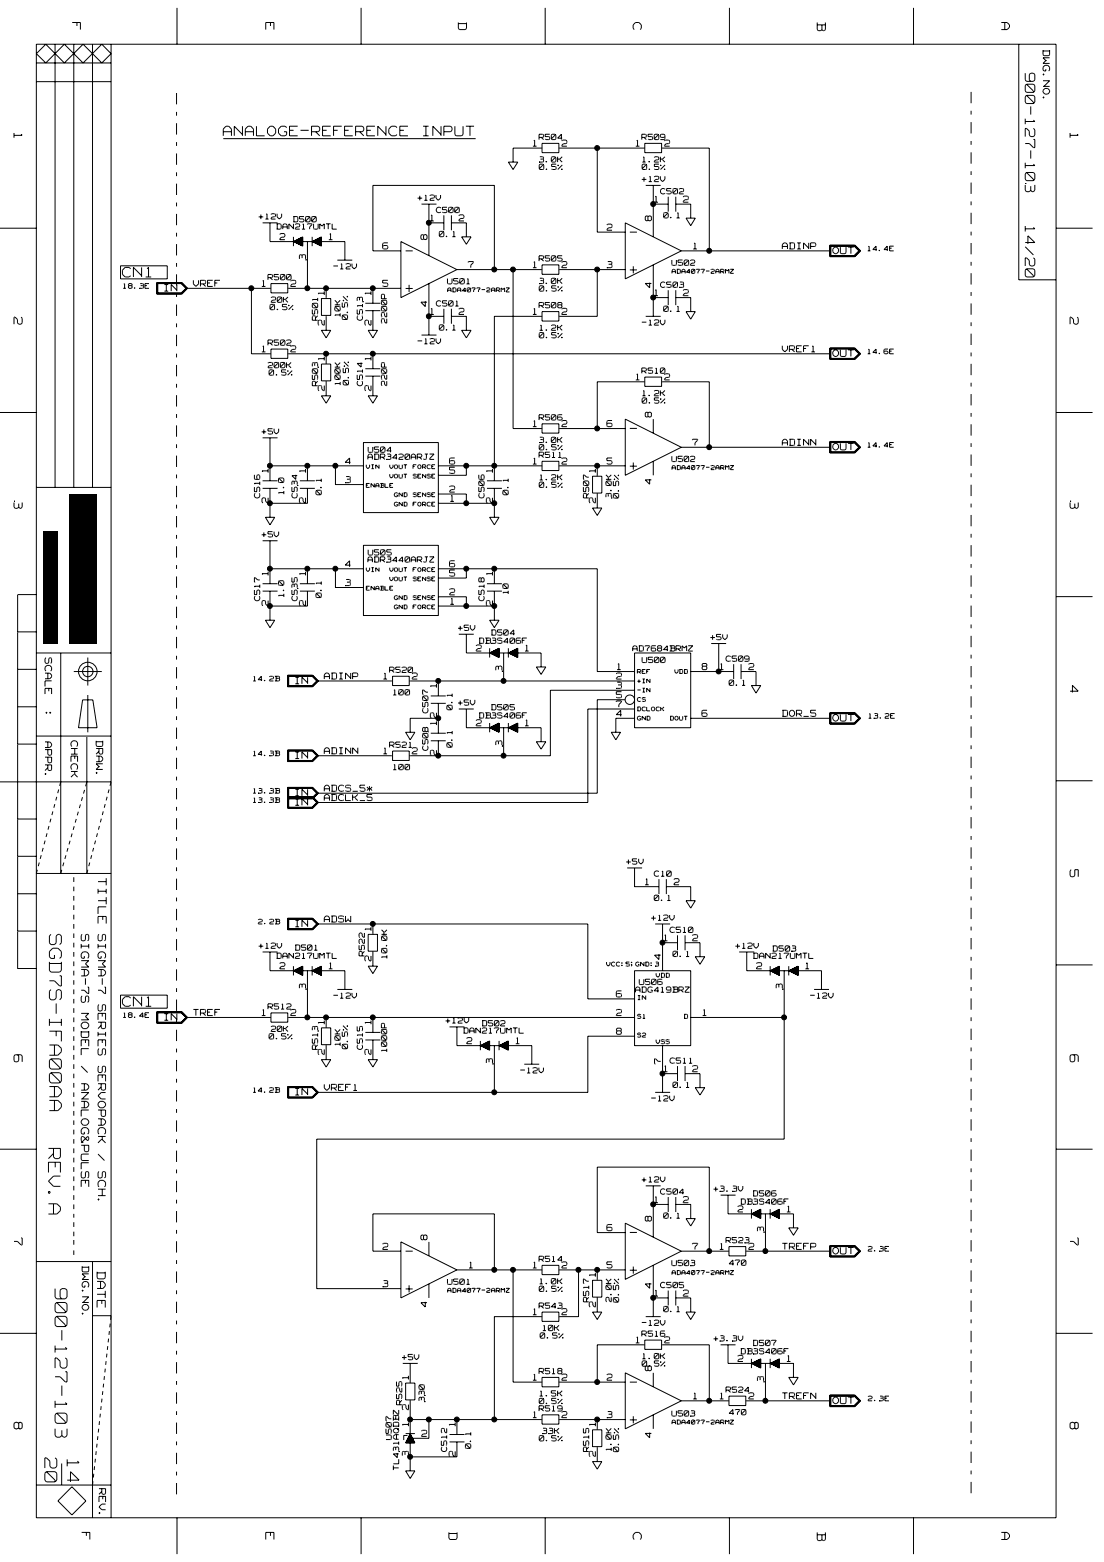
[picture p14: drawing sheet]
<svg xmlns="http://www.w3.org/2000/svg" width="297mm" height="420mm" viewBox="0 0 297 420" stroke-linecap="round" stroke-linejoin="round" font-family="sans-serif">
<defs><g id="words">
<g font-size="7.1" fill="#fff">
<text x="12.4" y="251.3" transform="rotate(90 12.4 251.3)">SGD7S-IFA00AA</text>
<text x="12.1" y="308.9" transform="rotate(90 12.1 308.9)">REV.A</text>
<text x="13.9" y="346.6" transform="rotate(90 13.9 346.6)">900-127-103</text>
<text x="11.2" y="392.1" transform="rotate(90 11.2 392.1)">20</text>
<text x="17.2" y="392.6" transform="rotate(90 17.2 392.6)">14</text>
</g>
<g font-size="5.8" fill="#fff">
<text x="275.1" y="19.7" transform="rotate(90 275.1 19.7)">900-127-103</text>
<text x="275.1" y="60.8" transform="rotate(90 275.1 60.8)">14/20</text>
</g>
<g font-size="4.9" fill="#fff">
<text x="18.8" y="6.1" transform="rotate(90 18.8 6.1)">F</text>
<text x="70.9" y="6.1" transform="rotate(90 70.9 6.1)">E</text>
<text x="122.7" y="6.1" transform="rotate(90 122.7 6.1)">D</text>
<text x="169.7" y="6.1" transform="rotate(90 169.7 6.1)">C</text>
<text x="219.2" y="6.1" transform="rotate(90 219.2 6.1)">B</text>
<text x="268.8" y="6.1" transform="rotate(90 268.8 6.1)">A</text>
<text x="3.1" y="35.8" transform="rotate(90 3.1 35.8)">1</text>
<text x="287.3" y="35.8" transform="rotate(90 287.3 35.8)">1</text>
<text x="60.1" y="37">ANALOGE-REFERENCE INPUT</text>
<text x="32.9" y="75">CN1</text>
<text x="3.1" y="85.3" transform="rotate(90 3.1 85.3)">2</text>
<text x="287.3" y="85.3" transform="rotate(90 287.3 85.3)">2</text>
<text x="3.1" y="134.8" transform="rotate(90 3.1 134.8)">3</text>
<text x="287.3" y="134.8" transform="rotate(90 287.3 134.8)">3</text>
<text x="287.3" y="184.4" transform="rotate(90 287.3 184.4)">4</text>
<text x="287.3" y="233.9" transform="rotate(90 287.3 233.9)">5</text>
<text x="25.7" y="236.2" transform="rotate(90 25.7 236.2)">TITLE SIGMA-7 SERIES SERVOPACK / SCH.</text>
<text x="32.9" y="271.2">CN1</text>
<text x="3.1" y="283.7" transform="rotate(90 3.1 283.7)">6</text>
<text x="287.3" y="283.7" transform="rotate(90 287.3 283.7)">6</text>
<text x="3.1" y="333" transform="rotate(90 3.1 333)">7</text>
<text x="287.3" y="333" transform="rotate(90 287.3 333)">7</text>
<text x="25.5" y="342.1" transform="rotate(90 25.5 342.1)">DATE</text>
<text x="3.1" y="382.5" transform="rotate(90 3.1 382.5)">8</text>
<text x="287.3" y="382.5" transform="rotate(90 287.3 382.5)">8</text>
<text x="21.3" y="412.2" transform="rotate(90 21.3 412.2)">F</text>
<text x="70.9" y="412.2" transform="rotate(90 70.9 412.2)">E</text>
<text x="120.1" y="412.2" transform="rotate(90 120.1 412.2)">D</text>
<text x="169.7" y="412.2" transform="rotate(90 169.7 412.2)">C</text>
<text x="219.2" y="412.2" transform="rotate(90 219.2 412.2)">B</text>
<text x="268.8" y="412.2" transform="rotate(90 268.8 412.2)">A</text>
</g>
<text font-size="4.5" fill="#fff" x="21.3" y="251.3" transform="rotate(90 21.3 251.3)">SIGMA-7S MODEL / ANALOG&amp;PULSE</text>
<g font-size="4.2" fill="#fff">
<text x="109.1" y="69.2">-</text>
<text x="169.5" y="74.2">+</text>
<text x="109.1" y="79.2">+</text>
<text x="169.5" y="127">+</text>
<text x="169.5" y="343.3">+</text>
<text x="109.1" y="348.3">+</text>
<text x="169.5" y="373.5">-</text>
<text x="169.5" y="383.5">+</text>
</g>
<g font-size="3.9" fill="#fff">
<text x="280.1" y="13.5" transform="rotate(90 280.1 13.5)">DWG.NO.</text>
<text x="11.6" y="176.9" transform="rotate(90 11.6 176.9)">SCALE</text>
<text x="11.6" y="191.1" transform="rotate(90 11.6 191.1)">:</text>
<text x="11.6" y="199.6" transform="rotate(90 11.6 199.6)">APPR.</text>
<text x="18.6" y="199.3" transform="rotate(90 18.6 199.3)">CHECK</text>
<text x="25.4" y="199.3" transform="rotate(90 25.4 199.3)">DRAW.</text>
<text x="21.6" y="340.6" transform="rotate(90 21.6 340.6)">DWG.NO.</text>
<text x="26.1" y="400.4" transform="rotate(90 26.1 400.4)">REV.</text>
</g>
<g font-size="3.7" fill="#fff">
<text x="175.8" y="59.4" transform="rotate(-90 175.8 59.4)">8</text>
<text x="115.4" y="64.5" transform="rotate(-90 115.4 64.5)">8</text>
<text x="82.8" y="69.9" transform="rotate(-90 82.8 69.9)">3</text>
<text x="175.8" y="77.4" transform="rotate(-90 175.8 77.4)">4</text>
<text x="87.8" y="79.3" transform="rotate(-90 87.8 79.3)">1</text>
<text x="100.4" y="79.3" transform="rotate(-90 100.4 79.3)">1</text>
<text x="115.4" y="82.5" transform="rotate(-90 115.4 82.5)">4</text>
<text x="87.8" y="87.5" transform="rotate(-90 87.8 87.5)">2</text>
<text x="100.4" y="87.5" transform="rotate(-90 100.4 87.5)">2</text>
<text x="87.8" y="96.9" transform="rotate(-90 87.8 96.9)">1</text>
<text x="100.4" y="96.9" transform="rotate(-90 100.4 96.9)">1</text>
<text x="87.8" y="105.1" transform="rotate(-90 87.8 105.1)">2</text>
<text x="100.4" y="105.1" transform="rotate(-90 100.4 105.1)">2</text>
<text x="175.8" y="112.2" transform="rotate(-90 175.8 112.2)">8</text>
<text x="72.7" y="127.1" transform="rotate(-90 72.7 127.1)">1</text>
<text x="82.8" y="127.1" transform="rotate(-90 82.8 127.1)">1</text>
<text x="133.1" y="127.1" transform="rotate(-90 133.1 127.1)">1</text>
<text x="160.7" y="127.1" transform="rotate(-90 160.7 127.1)">1</text>
<text x="175.8" y="130.3" transform="rotate(-90 175.8 130.3)">4</text>
<text x="72.7" y="135.3" transform="rotate(-90 72.7 135.3)">2</text>
<text x="82.8" y="135.3" transform="rotate(-90 82.8 135.3)">2</text>
<text x="133.1" y="135.3" transform="rotate(-90 133.1 135.3)">2</text>
<text x="160.7" y="135.3" transform="rotate(-90 160.7 135.3)">2</text>
<text x="72.7" y="154.8" transform="rotate(-90 72.7 154.8)">1</text>
<text x="82.8" y="154.8" transform="rotate(-90 82.8 154.8)">1</text>
<text x="133.1" y="154.8" transform="rotate(-90 133.1 154.8)">1</text>
<text x="72.7" y="162.9" transform="rotate(-90 72.7 162.9)">2</text>
<text x="82.8" y="162.9" transform="rotate(-90 82.8 162.9)">2</text>
<text x="133.1" y="162.9" transform="rotate(-90 133.1 162.9)">2</text>
<text x="118" y="185" transform="rotate(-90 118 185)">1</text>
<text x="135.6" y="180.6" transform="rotate(-90 135.6 180.6)">3</text>
<text x="118" y="195" transform="rotate(-90 118 195)">1</text>
<text x="118" y="193.1" transform="rotate(-90 118 193.1)">2</text>
<text x="118" y="203.2" transform="rotate(-90 118 203.2)">2</text>
<text x="135.6" y="200.7" transform="rotate(-90 135.6 200.7)">3</text>
<text x="100.4" y="250.4" transform="rotate(-90 100.4 250.4)">1</text>
<text x="100.4" y="258.5" transform="rotate(-90 100.4 258.5)">2</text>
<text x="178.3" y="258.1" transform="rotate(-90 178.3 258.1)">4</text>
<text x="82.8" y="266.1" transform="rotate(-90 82.8 266.1)">3</text>
<text x="211" y="266.1" transform="rotate(-90 211 266.1)">3</text>
<text x="87.8" y="275.5" transform="rotate(-90 87.8 275.5)">1</text>
<text x="100.4" y="275.5" transform="rotate(-90 100.4 275.5)">1</text>
<text x="87.8" y="283.7" transform="rotate(-90 87.8 283.7)">2</text>
<text x="100.4" y="283.7" transform="rotate(-90 100.4 283.7)">2</text>
<text x="133.1" y="286.2" transform="rotate(-90 133.1 286.2)">3</text>
<text x="178.3" y="286.2" transform="rotate(-90 178.3 286.2)">7</text>
<text x="175.8" y="328.5" transform="rotate(-90 175.8 328.5)">8</text>
<text x="115.4" y="333.5" transform="rotate(-90 115.4 333.5)">8</text>
<text x="206" y="331.4" transform="rotate(-90 206 331.4)">3</text>
<text x="160.7" y="343.4" transform="rotate(-90 160.7 343.4)">1</text>
<text x="175.8" y="346.5" transform="rotate(-90 175.8 346.5)">4</text>
<text x="115.4" y="351.6" transform="rotate(-90 115.4 351.6)">4</text>
<text x="160.7" y="351.6" transform="rotate(-90 160.7 351.6)">2</text>
<text x="110.4" y="371.1" transform="rotate(-90 110.4 371.1)">1</text>
<text x="175.8" y="368.8" transform="rotate(-90 175.8 368.8)">8</text>
<text x="206" y="371.7" transform="rotate(-90 206 371.7)">3</text>
<text x="110.4" y="383.6" transform="rotate(-90 110.4 383.6)">1</text>
<text x="110.4" y="379.2" transform="rotate(-90 110.4 379.2)">2</text>
<text x="123" y="383.6" transform="rotate(-90 123 383.6)">1</text>
<text x="160.7" y="383.6" transform="rotate(-90 160.7 383.6)">1</text>
<text x="175.8" y="386.8" transform="rotate(-90 175.8 386.8)">4</text>
<text x="110.4" y="391.8" transform="rotate(-90 110.4 391.8)">3</text>
<text x="123" y="391.8" transform="rotate(-90 123 391.8)">2</text>
<text x="160.7" y="391.8" transform="rotate(-90 160.7 391.8)">2</text>
</g>
<g font-size="3.3" fill="#fff">
<text x="224.1" y="68.5">OUT</text>
<text x="44.2" y="78.6">IN</text>
<text x="224.1" y="96.2">OUT</text>
<text x="224.1" y="121.3">OUT</text>
<text x="79.5" y="184.2">IN</text>
<text x="224.1" y="194.3">OUT</text>
<text x="79.5" y="204.3">IN</text>
<text x="79.5" y="214.4">IN</text>
<text x="79.5" y="216.9">IN</text>
<text x="79.5" y="249.6">IN</text>
<text x="44.2" y="274.7">IN</text>
<text x="79.5" y="294.9">IN</text>
<text x="224.1" y="337.6">OUT</text>
<text x="224.1" y="377.9">OUT</text>
</g>
<g font-size="3.1" fill="#fff">
<text x="143.4" y="39.6">1</text>
<text x="151.1" y="39.6">2</text>
<text x="171.1" y="39.6">1</text>
<text x="178.8" y="39.6">2</text>
<text x="115.7" y="59.7">1</text>
<text x="123.4" y="59.7">2</text>
<text x="176.1" y="54.7">1</text>
<text x="183.8" y="54.7">2</text>
<text x="75.3" y="64.8">2</text>
<text x="88.5" y="64.8">1</text>
<text x="163.3" y="62.2">2</text>
<text x="103" y="67.3">6</text>
<text x="186.5" y="67.3">1</text>
<text x="210.5" y="67.3">ADINP</text>
<text x="52" y="77.3">VREF</text>
<text x="70.4" y="77.3">1</text>
<text x="78.2" y="77.3">2</text>
<text x="103" y="77.3">5</text>
<text x="126" y="72.3">7</text>
<text x="143.4" y="72.3">1</text>
<text x="151.1" y="72.3">2</text>
<text x="163.3" y="72.3">3</text>
<text x="176.1" y="79.8">1</text>
<text x="183.8" y="79.8">2</text>
<text x="85.9" y="86.1" transform="rotate(-90 85.9 86.1)">R501</text>
<text x="91.9" y="85.1" transform="rotate(-90 91.9 85.1)">10K</text>
<text x="93.9" y="85.9" transform="rotate(-90 93.9 85.9)">0.5%</text>
<text x="98" y="86.1" transform="rotate(-90 98 86.1)">C513</text>
<text x="104.5" y="87" transform="rotate(-90 104.5 87)">2200P</text>
<text x="115.7" y="84.9">1</text>
<text x="123.4" y="84.9">2</text>
<text x="143.4" y="84.9">1</text>
<text x="151.1" y="84.9">2</text>
<text x="70.4" y="95">1</text>
<text x="78.2" y="95">2</text>
<text x="210.5" y="95">VREF1</text>
<text x="85.9" y="103.8" transform="rotate(-90 85.9 103.8)">R503</text>
<text x="91.9" y="103.6" transform="rotate(-90 91.9 103.6)">100K</text>
<text x="94.2" y="103.5" transform="rotate(-90 94.2 103.5)">0.5%</text>
<text x="98" y="103.8" transform="rotate(-90 98 103.8)">C514</text>
<text x="104.5" y="103.8" transform="rotate(-90 104.5 103.8)">220P</text>
<text x="171.1" y="102.5">1</text>
<text x="178.8" y="102.5">2</text>
<text x="143.4" y="115.1">1</text>
<text x="151.1" y="115.1">2</text>
<text x="163.3" y="115.1">6</text>
<text x="92.9" y="125.1">4</text>
<text x="120.9" y="125.1">6</text>
<text x="143.4" y="125.1">1</text>
<text x="151.1" y="125.1">2</text>
<text x="163.3" y="125.1">5</text>
<text x="186.3" y="120.1">7</text>
<text x="210.5" y="120.1">ADINN</text>
<text x="92.9" y="130.1">3</text>
<text x="120.9" y="127.6">5</text>
<text x="70.3" y="133.9" transform="rotate(-90 70.3 133.9)">C516</text>
<text x="76.8" y="132.9" transform="rotate(-90 76.8 132.9)">1.0</text>
<text x="80.4" y="133.9" transform="rotate(-90 80.4 133.9)">C534</text>
<text x="86.9" y="133.1" transform="rotate(-90 86.9 133.1)">0.1</text>
<text x="120.9" y="132.7">2</text>
<text x="121.2" y="135.2">1</text>
<text x="130.7" y="133.9" transform="rotate(-90 130.7 133.9)">C506</text>
<text x="137.2" y="133.1" transform="rotate(-90 137.2 133.1)">0.1</text>
<text x="158.8" y="133.9" transform="rotate(-90 158.8 133.9)">R507</text>
<text x="164.9" y="133.9" transform="rotate(-90 164.9 133.9)">3.0K</text>
<text x="166.9" y="134" transform="rotate(-90 166.9 134)">0.5%</text>
<text x="92.9" y="152.8">4</text>
<text x="120.9" y="155.3">5</text>
<text x="120.9" y="152.8">6</text>
<text x="70.3" y="161.6" transform="rotate(-90 70.3 161.6)">C517</text>
<text x="76.8" y="160.6" transform="rotate(-90 76.8 160.6)">1.0</text>
<text x="80.4" y="161.6" transform="rotate(-90 80.4 161.6)">C535</text>
<text x="86.9" y="160.7" transform="rotate(-90 86.9 160.7)">0.1</text>
<text x="92.9" y="157.8">3</text>
<text x="120.9" y="160.3">2</text>
<text x="130.7" y="161.6" transform="rotate(-90 130.7 161.6)">C518</text>
<text x="137.2" y="159.8" transform="rotate(-90 137.2 159.8)">10</text>
<text x="121.2" y="162.9">1</text>
<text x="128.1" y="175.4">2</text>
<text x="141.3" y="175.4">1</text>
<text x="87.2" y="183">ADINP</text>
<text x="103.2" y="183">1</text>
<text x="110.9" y="183">2</text>
<text x="165.8" y="183">2</text>
<text x="165.8" y="185.5">3</text>
<text x="166" y="180.4">1</text>
<text x="188.8" y="180.4">8</text>
<text x="193.7" y="180.4">1</text>
<text x="201.4" y="180.4">2</text>
<text x="115.6" y="191.8" transform="rotate(-90 115.6 191.8)">C507</text>
<text x="122.1" y="190.9" transform="rotate(-90 122.1 190.9)">0.1</text>
<text x="165.8" y="190.5">7</text>
<text x="165.8" y="188">5</text>
<text x="128.1" y="195.5">2</text>
<text x="141.3" y="195.5">1</text>
<text x="165.8" y="193">4</text>
<text x="188.8" y="193">6</text>
<text x="210.5" y="193">DOR_5</text>
<text x="87.2" y="203.1">ADINN</text>
<text x="103.2" y="203.1">1</text>
<text x="110.9" y="203.1">2</text>
<text x="115.6" y="201.8" transform="rotate(-90 115.6 201.8)">C508</text>
<text x="122.1" y="201" transform="rotate(-90 122.1 201)">0.1</text>
<text x="87.2" y="215.6">ADCLK_5</text>
<text x="87.2" y="213.1">ADCS_5*</text>
<text x="173.6" y="238.3">1</text>
<text x="181.3" y="238.3">2</text>
<text x="87.2" y="248.3">ADSW</text>
<text x="98.5" y="257.1" transform="rotate(-90 98.5 257.1)">R522</text>
<text x="104.5" y="257.8" transform="rotate(-90 104.5 257.8)">10.0K</text>
<text x="178.6" y="253.4">1</text>
<text x="186.3" y="253.4">2</text>
<text x="75.3" y="260.9">2</text>
<text x="88.5" y="260.9">1</text>
<text x="203.5" y="260.9">2</text>
<text x="216.7" y="260.9">1</text>
<text x="165.8" y="268.5">6</text>
<text x="52" y="273.5">TREF</text>
<text x="70.4" y="273.5">1</text>
<text x="78.2" y="273.5">2</text>
<text x="165.8" y="273.5">2</text>
<text x="189.1" y="273.5">1</text>
<text x="91.9" y="281.3" transform="rotate(-90 91.9 281.3)">10K</text>
<text x="125.6" y="281.1">2</text>
<text x="138.8" y="281.1">1</text>
<text x="165.8" y="278.5">8</text>
<text x="85.9" y="282.3" transform="rotate(-90 85.9 282.3)">R513</text>
<text x="93.9" y="282.1" transform="rotate(-90 93.9 282.1)">0.5%</text>
<text x="98" y="282.3" transform="rotate(-90 98 282.3)">C515</text>
<text x="104.5" y="283" transform="rotate(-90 104.5 283)">1000P</text>
<text x="87.2" y="293.6">VREF1</text>
<text x="178.6" y="288.6">1</text>
<text x="186.3" y="288.6">2</text>
<text x="176.1" y="323.8">1</text>
<text x="183.8" y="323.8">2</text>
<text x="198.5" y="326.3">2</text>
<text x="211.7" y="326.3">1</text>
<text x="163.3" y="331.3">6</text>
<text x="103" y="336.4">2</text>
<text x="126.2" y="341.4">1</text>
<text x="143.4" y="341.4">1</text>
<text x="151.1" y="341.4">2</text>
<text x="163.3" y="341.4">5</text>
<text x="186.3" y="336.4">7</text>
<text x="193.7" y="336.4">1</text>
<text x="201.4" y="336.4">2</text>
<text x="210.5" y="336.4">TREFP</text>
<text x="103" y="346.4">3</text>
<text x="143.4" y="353.9">1</text>
<text x="151.1" y="353.9">2</text>
<text x="158.8" y="350.2" transform="rotate(-90 158.8 350.2)">R517</text>
<text x="164.9" y="350.2" transform="rotate(-90 164.9 350.2)">2.0K</text>
<text x="166.9" y="350.3" transform="rotate(-90 166.9 350.3)">0.5%</text>
<text x="176.1" y="349">1</text>
<text x="183.8" y="349">2</text>
<text x="171.1" y="361.5">1</text>
<text x="178.8" y="361.5">2</text>
<text x="143.4" y="371.6">1</text>
<text x="151.1" y="371.6">2</text>
<text x="163.3" y="371.6">2</text>
<text x="198.5" y="366.5">2</text>
<text x="211.7" y="366.5">1</text>
<text x="108.5" y="377.9" transform="rotate(-90 108.5 377.9)">R525</text>
<text x="114.6" y="377" transform="rotate(-90 114.6 377)">330</text>
<text x="186.5" y="376.6">1</text>
<text x="193.7" y="376.6">1</text>
<text x="201.4" y="376.6">2</text>
<text x="210.5" y="376.6">TREFN</text>
<text x="143.4" y="381.6">1</text>
<text x="151.1" y="381.6">2</text>
<text x="163.3" y="381.6">3</text>
<text x="105.7" y="387.2" transform="rotate(-90 105.7 387.2)">U507</text>
<text x="113.4" y="386.7">2</text>
<text x="127.1" y="389.6" transform="rotate(-90 127.1 389.6)">0.1</text>
<text x="107.7" y="395.4" transform="rotate(-90 107.7 395.4)">TL431AQDBZ</text>
<text x="120.6" y="390.4" transform="rotate(-90 120.6 390.4)">C512</text>
<text x="158.8" y="390.4" transform="rotate(-90 158.8 390.4)">R515</text>
<text x="164.9" y="390.3" transform="rotate(-90 164.9 390.3)">1.0K</text>
<text x="166.9" y="390.5" transform="rotate(-90 166.9 390.5)">0.5%</text>
</g>
<g font-size="2.7" fill="#fff">
<text x="145" y="37.8">R504</text>
<text x="172.7" y="37.8">R509</text>
<text x="145" y="43.8">3.0K</text>
<text x="145.1" y="45.8">0.5%</text>
<text x="172.8" y="45.8">0.5%</text>
<text x="172.8" y="43.8">1.2K</text>
<text x="172.7" y="49.1">+12V</text>
<text x="177.7" y="52.4">C502</text>
<text x="69.6" y="59.1">+12V</text>
<text x="78.9" y="59.9">D500</text>
<text x="112.4" y="54.1">+12V</text>
<text x="117.4" y="57.4">C500</text>
<text x="178.6" y="58.8">0.1</text>
<text x="74.4" y="61.8">DAN217UMTL</text>
<text x="118.2" y="63.9">0.1</text>
<text x="145" y="70.4">R505</text>
<text x="180.8" y="71.6">U502</text>
<text x="72.1" y="75.5">R500</text>
<text x="89.7" y="72.6">-12V</text>
<text x="120.4" y="76.6">U501</text>
<text x="145" y="76.5">3.0K</text>
<text x="177.7" y="77.5">C503</text>
<text x="72.6" y="83.5">0.5%</text>
<text x="72.9" y="81.5">20K</text>
<text x="117.4" y="82.6">C501</text>
<text x="145" y="83">R508</text>
<text x="145.1" y="78.5">0.5%</text>
<text x="178.6" y="84">0.1</text>
<text x="118.2" y="89">0.1</text>
<text x="145.2" y="89.1">1.2K</text>
<text x="172.7" y="87.7">-12V</text>
<text x="72.1" y="93.1">R502</text>
<text x="112.4" y="92.7">-12V</text>
<text x="145.1" y="91.1">0.5%</text>
<text x="72.1" y="99.1">200K</text>
<text x="72.4" y="101.1">0.5%</text>
<text x="172.7" y="100.6">R510</text>
<text x="172.8" y="106.7">1.2K</text>
<text x="145" y="113.2">R506</text>
<text x="172.8" y="108.7">0.5%</text>
<text x="70.4" y="117">+5V</text>
<text x="145" y="119.3">3.0K</text>
<text x="99" y="123.8">ADR3420ARJZ</text>
<text x="99.1" y="121.9">U504</text>
<text x="145" y="123.3">R511</text>
<text x="145.1" y="121.2">0.5%</text>
<text x="180.8" y="124.4">U502</text>
<text x="145.1" y="131.3">0.5%</text>
<text x="145.2" y="129.3">1.2K</text>
<text x="70.4" y="144.7">+5V</text>
<text x="99.1" y="149.5">U505</text>
<text x="99" y="151.4">ADR3440ARJZ</text>
<text x="123.2" y="169.8">+5V</text>
<text x="128.9" y="173.3">DB3S406F</text>
<text x="132.2" y="171.1">D504</text>
<text x="191.1" y="172.3">+5V</text>
<text x="170.2" y="175.3">AD7684BRMZ</text>
<text x="172.8" y="178.4">U500</text>
<text x="195.3" y="178.1">C509</text>
<text x="104.8" y="181.1">R520</text>
<text x="196.2" y="184.6">0.1</text>
<text x="105.8" y="187.2">100</text>
<text x="123.2" y="189.9">+5V</text>
<text x="132.2" y="191.2">D505</text>
<text x="128.9" y="193.4">DB3S406F</text>
<text x="104.8" y="201.3">R521</text>
<text x="105.8" y="207.3">100</text>
<text x="168.5" y="232.7">+5V</text>
<text x="176" y="235.9">C10</text>
<text x="176" y="242.4">0.1</text>
<text x="175.2" y="247.8">+12V</text>
<text x="180.3" y="251">C510</text>
<text x="69.6" y="255.3">+12V</text>
<text x="79.4" y="255.8">D501</text>
<text x="181.1" y="257.5">0.1</text>
<text x="197.9" y="255.3">+12V</text>
<text x="207.9" y="256.1">D503</text>
<text x="74.4" y="258">DAN217UMTL</text>
<text x="202.7" y="258">DAN217UMTL</text>
<text x="89.7" y="268.7">-12V</text>
<text x="171" y="267.1">ADG419BRZ</text>
<text x="172" y="265">U506</text>
<text x="218" y="268.7">-12V</text>
<text x="72.1" y="271.7">R512</text>
<text x="119.9" y="275.4">+12V</text>
<text x="72.4" y="279.7">0.5%</text>
<text x="72.9" y="277.7">20K</text>
<text x="124.7" y="278.1">DAN217UMTL</text>
<text x="129.7" y="276.2">D502</text>
<text x="180.3" y="286.2">C511</text>
<text x="140" y="288.8">-12V</text>
<text x="181.1" y="292.7">0.1</text>
<text x="175.2" y="296.4">-12V</text>
<text x="172.7" y="318.2">+12V</text>
<text x="177.7" y="321.4">C504</text>
<text x="192" y="320.7">+3.3V</text>
<text x="202.6" y="321.9">D506</text>
<text x="178.6" y="327.9">0.1</text>
<text x="199.3" y="324.1">DB3S406F</text>
<text x="195.3" y="334.5">R523</text>
<text x="145" y="339.6">R514</text>
<text x="180.8" y="340.7">U503</text>
<text x="196.2" y="340.6">470</text>
<text x="120.4" y="345.7">U501</text>
<text x="145.1" y="347.6">0.5%</text>
<text x="145.2" y="345.6">1.0K</text>
<text x="177.7" y="346.6">C505</text>
<text x="145" y="352.1">R543</text>
<text x="178.6" y="353.1">0.1</text>
<text x="146" y="358.1">10K</text>
<text x="172.7" y="359.7">R516</text>
<text x="172.7" y="356.7">-12V</text>
<text x="108.2" y="366">+5V</text>
<text x="145.3" y="360.2">0.5%</text>
<text x="172.8" y="365.7">1.0K</text>
<text x="192" y="360.9">+3.3V</text>
<text x="199.3" y="364.4">DB3S406F</text>
<text x="202.6" y="362.2">D507</text>
<text x="145" y="369.7">R518</text>
<text x="172.8" y="367.7">0.5%</text>
<text x="145.1" y="377.8">0.5%</text>
<text x="145.2" y="375.8">1.5K</text>
<text x="195.3" y="374.7">R524</text>
<text x="145" y="379.8">R519</text>
<text x="180.8" y="381.1">U503</text>
<text x="196.2" y="380.8">470</text>
<text x="145.1" y="387.8">0.5%</text>
<text x="145.9" y="385.8">33K</text>
</g>
<g font-size="2.4" fill="#fff">
<text x="233.5" y="67.8">14.4E</text>
<text x="33.1" y="77.9">18.3E</text>
<text x="233.5" y="95.5">14.6E</text>
<text x="233.5" y="120.6">14.4E</text>
<text x="68.1" y="183.5">14.2B</text>
<text x="233.7" y="193.5">13.2E</text>
<text x="68.1" y="203.6">14.3B</text>
<text x="68.1" y="213.7">13.3B</text>
<text x="68.1" y="216.2">13.3B</text>
<text x="69.5" y="248.8">2.2B</text>
<text x="33.1" y="274">18.4E</text>
<text x="68.1" y="294.1">14.2B</text>
<text x="233.6" y="336.8">2.3E</text>
<text x="233.6" y="377.1">2.3E</text>
</g>
<g font-size="2.1" fill="#fff">
<text x="180.8" y="73.7">ADA4077-2ARMZ</text>
<text x="120.4" y="78.7">ADA4077-2ARMZ</text>
<text x="180.8" y="126.5">ADA4077-2ARMZ</text>
<text x="163.2" y="260.1">VCC:5;GND:3</text>
<text x="176.5" y="263.1">VDD</text>
<text x="171.6" y="269.1">IN</text>
<text x="171.5" y="274.2">S1</text>
<text x="184.1" y="274.2">D</text>
<text x="171.5" y="279.2">S2</text>
<text x="176.5" y="281">VSS</text>
<text x="120.4" y="347.9">ADA4077-2ARMZ</text>
<text x="180.8" y="343.1">ADA4077-2ARMZ</text>
<text x="180.8" y="383.3">ADA4077-2ARMZ</text>
</g>
<g font-size="2" fill="#fff">
<text x="98.6" y="131.3">ENABLE</text>
<text x="98.6" y="126.2">VIN</text>
<text x="104.9" y="126.2">VOUT FORCE</text>
<text x="104.9" y="128.8">VOUT SENSE</text>
<text x="106.1" y="133.8">GND SENSE</text>
<text x="106.1" y="136.3">GND FORCE</text>
<text x="98.6" y="153.9">VIN</text>
<text x="104.9" y="153.9">VOUT FORCE</text>
<text x="98.6" y="158.9">ENABLE</text>
<text x="104.9" y="156.4">VOUT SENSE</text>
<text x="106.1" y="161.5">GND SENSE</text>
<text x="106.1" y="164">GND FORCE</text>
<text x="171.5" y="183.9">+IN</text>
<text x="171.5" y="181.3">REF</text>
<text x="181.6" y="181.3">VDD</text>
<text x="171.5" y="188.8">CS</text>
<text x="171.5" y="191.4">DCLOCK</text>
<text x="171.5" y="186.4">-IN</text>
<text x="171.5" y="193.9">GND</text>
<text x="180.3" y="193.9">DOUT</text>
</g>
</g></defs>
<path d="M11.6 142.9h4v30.3h-4zM18.6 133h7.5v40.1h-7.5z" fill="#000"/>
<path d="M9.8 235l6.5-24.7M16.3 235l7.1-24.7M23.4 235l6.5-24.7M24.9 399.5l5-45.6" fill="none" stroke="#000" stroke-width=".27" stroke-dasharray="1 1 1 1 1 1 1 1" stroke-linecap="butt"/>
<path d="M261.3 24.7v377.3M47.5 402v-377.3" fill="none" stroke="#000" stroke-width=".27" stroke-dasharray="3 2 1 2" stroke-linecap="butt"/>
<g fill="none" stroke="#000" stroke-width=".27">
<path d="M9.8 11.9h274.3v396.4h-274.3zM9.8 16.9h20.1M12.3 11.9l5 5 5.1-5 5 5 2.5-2.5-2.5-2.5-5 5-5.1-5-5 5-2.5-2.5zM14.8 11.9v119.2M19.4 6.1h2.2M19.9 11.9v119.2M20.7 6.1v.9M21.6 6.1v1.9M24.9 11.9v119.2M29.9 11.9v396.4M47.6 2.1v9.8M71.5 6.1h2.2"/>
<path d="M71.5 6.1v1.9M72.8 6.1v.9M73.7 6.1v1.9M97.2 2.1v9.8M123.3 6.1v1.5l.3 .4h1.6M123.4 6.4h2.1M125.5 6.1v1.5l-.3 .4M146.7 2.1v9.8M170.3 6.7v.9l.3 .4M171 6.1l-.7 .6M171 6.1h.9M171.9 6.1l.7 .6"/>
<path d="M172.6 6.7v.9l-.3 .4M196.3 2.1v9.8M219.9 6.1v1.9l.3 .3M219.9 6.7h2.1M220.2 8.3h.6M221.1 6.7v1.2l-.3 .4M221.2 8l.2 .3M222.1 6.1v1.9l-.6 .3M245.8 2.1v9.8M269.4 6.1h1.5M269.4 8h1.5M270.3 6.1v1.8"/>
<path d="M271 6.1l.6 .6M271.6 6.7v.6M271.6 7.3l-.6 .7M274.1 11.9v63.4h10M275.8 19.7v1.8M277.3 19.7l-.4 .4v1.4M277.4 19.7h.6M278 19.7l.4 .4v1.4M280.6 13.5v1.2M280.6 18.8l.3 .3h.5M280.6 15.5l.8 .8-.8 .8M280.6 14.7l.3 .3h1.2"/>
<path d="M280.7 17.1h1.7M280.7 15.5h1.7M280.7 13.7h1.7M280.8 19.9l-.2 .2M280.9 19.9v.2M281.4 18.6v.5M281.4 16.3h.2M281.9 17.6h-.8l-.5 .5v.7M281.9 17.6l.5 .5v.7M282.4 18.8l-.2 .3M282.4 13.5v1.2M282.4 14.7l-.2 .3"/>
<path d="M3.8 35.8v1.2M3.8 36.4h2.1M5.7 36.1l.3 .3M9.8 22h20.1M60.1 34.8v1.7M60.1 37.3h67.9M60.1 35.4h2.1M61.5 34h-.7l-.7 .7M61.6 34l.7 .7M62.3 34.8v1.7M65.2 36.2l-2.2-2.2v2.5M65.2 34v2.5"/>
<path d="M66 34.7l.8-.7h.6l.8 .7M66 34.8v1.7M66 35.4h2.2M68.2 34.8v1.7M69 34v2.5h2.2M72 34.8v1l.7 .7h.7M73.4 34h-.7l-.7 .7M73.4 34l.8 .7M74.2 34.8v1l-.8 .7M74.9 34.8v1l.7 .7h1.1M76.4 35.4h.7M76.7 34h-1l-.8 .7"/>
<path d="M76.8 34l.3 .3M77.1 36.2l-.3 .3M77.1 35.4v.8M77.9 36.5h2.2M77.9 35.1h1.1M80.1 34h-2.2v2.5M80.9 35.1h2.2M85 35.5l1 1M86 34.4v.6M86 34.3l-.4-.3h-1.8v2.5M86 35.1l-.4 .3h-1.7M86.8 36.5h2.2"/>
<path d="M86.8 35.1h1.1M89 34h-2.2v2.5M89.8 35.1h1M91.9 34h-2.2v2.5M92.8 36.5h2.1M92.8 35.1h1M94.9 34h-2.2v2.5M96.8 35.5l1.1 1M97.9 34.3l-.4-.3h-1.8v2.5M97.9 35.1l-.4 .3h-1.8M97.9 34.4v.6M98.7 36.5h2.2"/>
<path d="M98.7 35.1h1.1M100.9 34h-2.2v2.5M103.8 36.2l-2.2-2.2v2.5M103.8 34v2.5M104.6 34.8v1l.8 .7h1l.4-.3M106.8 34.3l-.4-.3h-1l-.8 .7M107.6 36.5h2.2M107.6 35.1h1.1M109.8 34h-2.2v2.5M113.8 34h1.5M113.8 36.5h1.5M114.6 34v2.5"/>
<path d="M118.6 36.2l-2.1-2.2v2.5M118.7 34v2.5M121.6 34.3l-.4-.3h-1.8v2.5M121.6 34.4v.6M121.6 35.1l-.4 .3h-1.7M122.4 34v2.2M122.4 36.2l.4 .3h1.4M124.6 34v2.2M124.6 36.2l-.4 .3M125.3 34h2.3M126.4 34v2.5M143.4 39.3h1"/>
<path d="M143.8 37.7l-.2 .2M143.8 37.7v1.6M145.7 37l.6 .6M145.8 39.8h-7.8v3.8M145.8 38.6h4.6v2.5h-4.6zM146.3 36.4l-.3 .6h-.9M146.3 36.3l-.3-.2h-1v1.5M146.7 37.4l.2 .2M146.9 37.6h.8M147.7 36.7l.2 .3M147.9 37v.3M147.9 37.4l-.2 .2"/>
<path d="M147.9 36.1h-1.2v.6h1M148.3 36.4v.9M148.3 37.4l.2 .2 1.1-.2M148.3 36.3l.2-.2h.9l.2 .2M149.3 36.4l-.9 .9M149.4 36.3h.1M149.6 36.4v.9M150 37.2l1-1v1.4M150.1 37.2h1.2M150.4 39.8h23.1M151.3 37.7l-.2 .2M151.4 37.7h.9l.2 .2"/>
<path d="M152.5 38.4l-.2 .3h-.7l-.5 .5v.1h1.4M152.5 38v.4M160.7 39.8v22.6h7.5M171.1 39.3h.9M171.5 37.7v1.6M171.5 37.7l-.2 .2M173.3 37l.6 .6M173.5 38.6h4.5v2.5h-4.5zM173.9 36.4l-.2 .6h-1M173.9 36.3l-.2-.2h-1v1.5M174.4 37.4l.1 .2 1.1-.2M174.4 36.1v.6"/>
<path d="M174.4 36.7h1l.2 .3M174.4 36.1h1.2M175.6 37v.3M176 36.4v.9M176 37.4l.2 .2M176.2 36.1l-.2 .2M176.2 37.6h.8M176.2 36.1h.8M177 36.4l-.9 .9M177 36.3h.2M177 36.1l.2 .2M177.2 36.4v.9"/>
<path d="M177.2 37.4l-.2 .2M177.7 36.4l.1 .6M177.7 37.6h.9M177.8 36.1l-.1 .2M177.9 36.1h.7M177.9 37h.7M178 39.8h12.8v27.7M178.7 36.1l.2 .2M178.9 36.8l-.2 .2M178.9 36.4v.9M178.9 37.4l-.2 .2M179 37.7l-.2 .2"/>
<path d="M179 37.7h1l.2 .2M180.2 38.4l-.3 .3h-.7l-.4 .5v.1h1.4M180.2 38v.4M275.8 26v1.4l.4 .5M275.8 31.9v1.5M275.8 38.6h1.1l1.1 1.1M275.8 24.5l.4 .4M275.8 21.5l.4 .4M276.1 34.5h-.3v2.2M276.2 22.6l-.4 .4v1.4M276.2 34.5l.7 .8M276.2 25.7l-.4 .3"/>
<path d="M276.2 25.7l1.8 1.7M276.2 27.9h1.8M276.2 25.7h1.8M276.2 24.9h1.8M276.2 21.9h1.8M276.9 35.3v1M276.9 36.4l.4 .3M276.9 21.5l.4 .3M277.3 28.6v2.2M277.4 36.7h.6M278 22.6l-1.8 .1 1.8 1.7M278 24.5v.3l.4-.3"/>
<path d="M278 27.5v.3M278 37.5h.4v2.2h-.4M278 22.6l.4 .4v1.4M278 34.5l.4 .4v1.4M278 32.3l.4 .4h-2.5M278 25.7l.4 .3M278.4 21.5l-.4 .4M278.4 26v1.4l-.4 .5M278.4 36.4l-.4 .3M280.6 24.3v.5M280.6 20.2h.3M280.6 24.8l.6 .5h.7"/>
<path d="M280.6 23.2h1.8M280.6 21.7h1.8l-1.5 1.5M280.8 26.1h-.2v.2h.3v-.2M281.9 23.8h-.8l-.5 .5M281.9 23.8l.5 .5M282.4 24.3v.5M282.4 24.8l-.5 .5M287.9 35.8v1.2M288 36.4h2.1M289.8 36.1l.3 .3M69.6 58.3h1.2M70.2 57.7v1.2"/>
<path d="M70.7 59.9h4M71.4 58.9h.9M71.6 57.7l.2-.2v1.4M72.6 59.9v5.1h6.4M73.1 57.5l-.2 .2M73.1 57.5h.8M73.3 58.3l-.4 .6h1.2M73.3 58.3h.6M73.9 57.5l.2 .6M74.1 58.1l-.2 .2M74.5 57.5v.8l.6 .6M75.8 57.5v.8l-.7 .6"/>
<path d="M78.9 58.3h1l.2 .2M79.1 58.3v1.3M80.1 59.5l-.2 .2h-1M80.1 58.5v1M80.6 59.5l.1 .2M80.8 59.7h.7M81.6 58.9l.2 .6M81.8 59.5l-.2 .2M81.8 58.3h-1.2v.6h.9M82.2 58.5l.2-.2h.8l.2 .2h-.2M82.2 59.5l.2 .2 1-.2M82.2 58.5v1"/>
<path d="M83.2 58.5l-.9 1M83.4 58.5v1M83.9 59.5l.1 .2M83.9 58.5v1l.9-1M84 58.3l-.1 .2M84.1 59.7h.7M84.1 58.3h.7M84.9 58.5h.1M84.9 58.3l.2 .2M85.1 59.5l-.2 .2M85.1 58.5v1M112.4 53.3h1.2"/>
<path d="M112.9 52.7v1.2M113.4 54.9h4M114.2 53.9h.8M114.4 52.7l.2-.2v1.3M115.4 54.9v13.8M115.4 59.9h4M115.7 53.9h1.2M115.7 59.4h1M115.8 52.5l-.1 .2M115.9 52.5h.7M116 53.3l-.3 .6M116.1 53.3h.5"/>
<path d="M116.2 57.8l-.2 .2M116.2 57.8v1.6M116.7 52.5l.2 .2M116.9 52.7l-.2 .6M117.3 52.5v.8l.6 .5M117.4 56.2v.6M117.4 56.8l.4 .4M117.8 55.8l-.4 .4M117.8 55.8h.6l.2 .2M118.5 52.5v.8l-.6 .6M118.6 57l-.8 .2M119 57l.2 .2"/>
<path d="M119.3 57.2h.7M119.4 57.9v4M120.1 56.4l.2 .2M120.3 57l-.2 .2M120.3 56.6v.4M120.3 55.8h-1.2l-.1 .6h1M120.7 57l.2 .2 1-.2M120.7 56l.2-.2h.8l.2 .2M120.7 56v1M121.5 57.9v4M121.5 59.9h4v3.8M121.7 56l-1 1"/>
<path d="M121.7 56h.2M121.9 56v1M122.3 57l.2 .2M122.3 56l.1 1 .9-1M122.5 55.8l-.2 .2M122.6 57.2h.7M122.6 55.8h.7M123.4 55.8l.2 .2M123.4 56h.1M123.4 59.3v.1M123.5 59.4h1.3M123.6 57l-.2 .2"/>
<path d="M123.6 56v1M123.7 57.8l-.3 .2M123.7 57.8h.9M123.9 58.8l-.5 .4M124 58.8h.6M124.6 57.8l.2 .7M124.8 58.5l-.2 .3M136.8 43.6h2.5l-1.3 2zM145 43.6h.1M145.1 45.4l.1 .2M145.2 42.2h.8l.3 .2M145.2 44.2l-.1 .2v1"/>
<path d="M145.3 45.6h.7M145.3 44.2h.7M146 44.4l-.9 1M146.1 42.8l.2 .2M146.1 44.4h.2M146.1 44.2l.2 .2v1l-.2 .2M146.3 42.4l-.3 .4h-.6M146.3 43.1v.3M146.3 43.4l-1.1 .2M146.9 43.6l.2-.2-.2 .2M146.9 45.5v.1M146.9 45.4h.2"/>
<path d="M146.9 45.6h.2M147.1 45.4v.2M148.3 43.4l.2 .2 1.1-.2M148.3 42.4l.2-.2h.9l.2 .2M148.3 42.4v1M148.4 45.4l.2 .2M148.6 45.6h.8M149.3 42.4l-.9 1M149.4 42.4h.1M149.4 44.8l.2 .2M149.6 42.4v1M149.6 45l-.2 .6"/>
<path d="M149.6 44.2h-1.2v.6h1M150 42.2v1.4M150.1 44.6h.1M150.2 44.4l-.1 .2M150.2 44.4v.2M150.6 42.8v.2M150.7 43.1l.6 .5M151.1 45.4h.2l-.2 .2M151.1 45.5v.1M151.3 42.2l-.7 .6h-.5M151.3 44.4l-1.2 1.2M168.2 59.9l15.1 7.6-15.1 7.5z"/>
<path d="M172.7 48.3h1.2M172.8 43.6h.9M172.9 44.2l-.1 .2v1l.1 .2M173 45.6h.7M173 44.2h.7M173.1 42.4l.2-.2v1.4M173.3 47.6v1.3M173.6 58.3l.5-.3 .2 .3 .5-.3 .5 .3M173.6 58.3v.9l.5 .2 .2-.2M173.7 49.9h4.1M173.7 44.4l-.9 1M173.8 44.4h.1"/>
<path d="M173.8 44.2l.2 .2v1l-.2 .2M174.3 58.3v.9M174.5 48.9h.9M174.6 45.5v.1M174.6 45.4h.2M174.6 45.6h.2M174.7 43.4h-.2l.2 .2M174.8 43.4v.2M174.8 45.4v.2M175 47.4l-.2 .2M175 47.5v1.3M175.3 59.4h.1"/>
<path d="M175.3 58.3v.9l-.5 .2-.5-.2M175.8 54.9h4M175.8 49.9v13.8M176.1 43.6h1.1M176.1 45.4l.1 .2M176.1 48.9h1.1M176.1 54.4h.9M176.2 42.2l-.2 .2M176.2 47.4l-.2 .2M176.2 42.2h.8M176.2 47.4h.8M176.3 45.6h.7"/>
<path d="M176.5 52.7l-.2 .3M176.5 52.8v1.6M177 43h-.6l-.4 .6M177 48.3h-.6l-.4 .6M177 42.2l.2 .2M177 47.4l.2 .2M177.1 44.8l.2 .2M177.2 42.4l-.2 .6M177.2 47.7l-.2 .6M177.3 45v.4l-.2 .2M177.3 44.2h-1.2v.6h.9M177.7 47.4v.9l.6 .6 .6-.7v-.8"/>
<path d="M177.7 42.2v1.4M177.7 51.2v.5M177.7 51.8l.4 .4 .8-.2M177.8 44.6h.1M177.8 44.4l-.1 .2M177.9 44.4v.2M178.3 42.8v.2M178.3 43.1l.6 .5M178.6 58.5l.1 .1M178.6 57.4v1M178.7 57.2l-.1 .2M178.7 45.4h.2l-.1 .2"/>
<path d="M178.7 45.5v.1M178.8 58.6h.7M178.8 57.2h.7M178.9 42.2l-.6 .6h-.6M178.9 50.9l-.2-.2h-.6l-.4 .4M178.9 44.4l-1.2 1.2M179.4 52l.1 .2M179.5 57.4l-.9 1M179.6 57.4h.1M179.6 57.2l.2 .2M179.6 52.2h.7M179.8 57.4v1.1l-.2 .1"/>
<path d="M179.8 52.9v4M180.4 51.4l.2 .5M180.4 58.5l.2 .1M180.4 58.5h.2M180.6 58.5v.1M180.6 52l-.2 .2M180.6 50.7h-1.2v.7h.9M181.1 52l.1 .2M181.1 51v.9l.9-.9M181.2 50.7l-.1 .2M181.3 50.7h.7M181.3 52.2h.7"/>
<path d="M181.8 54.9h4v3.8M181.8 52.9v4M182 58.6h.9M182.1 50.9h.1M182.1 50.7l.2 .2M182.3 52l-.2 .2M182.3 51v.9M182.5 57.2l-.3 .2M182.5 57.2v1.4M182.7 50.9l.2-.2h.8l.2 .2M182.8 52.2h1.1M183.1 51.6l-.4 .6"/>
<path d="M183.8 53l.2-.3h1l.2 .3M183.9 51l-.2 .6h-.6M184.6 58.7h2.5l-1.3 2zM185.2 53v.4M185.2 53.5l-.2 .2h-.7l-.5 .5v.2h1.4M275.8 49.4h.1M275.8 43.8v1.5M275.8 49.7v1.4M275.8 51.2l.4 .4M275.8 48.2l.4 .4M276.2 46.4l-.4 .4v1.4M276.2 48.6h1.8"/>
<path d="M277.3 51.2l-.4 .4h-.7M277.3 40.5v2.2M277.3 50.1v1M277.3 51.2l.4 .4M277.7 51.6h.3M278 46.4h-1.8l1.8 1.8M278 48.2v.4M278 46.4l.4 .4v1.4M278 44.2l.4 .3h-2.5M278.4 49.7v1.4M278.4 51.2l-.4 .4M278.4 48.2l-.4 .4"/>
<path d="M0 61.4h9.8M32.4 71.5h12.6v3.5h-12.6zM32.9 73.8l.8 .7M33.1 77.6h.8M33.5 76.3l-.2 .2M33.5 76.3v1.2M33.7 71.9l-.8 .8v1M33.7 74.5h1M33.7 71.9h1M34.5 77.6h.1M34.7 76.3l-.2 .4 .2 .1-.2 .4 .2 .4M34.7 76.3h.6l.3 .4-.2 .1"/>
<path d="M34.7 76.8h.6M34.8 71.9l.3 .4M35.1 74.2l-.3 .3M35.4 76.8l.2 .4-.3 .4h-.6M35.9 72v2.5M35.9 71.9l2.2 2.2M36.2 77.4h.1M36.2 77.4v.2M36.2 77.6h.1M36.3 77.4v.2M37.5 77.6h.1M37.7 77.6h.7"/>
<path d="M37.7 76.3h.7M37.8 76.8h.6M38.1 71.9v2.6M38.4 76.3l.2 .3M38.4 76.9l.2 .4-.2 .3M38.6 76.7l-.2 .1M39 76.3v1.3h1.1M39 76.3h1.1M39 76.8h.5M39.2 74.5h1.5M40 72v2.5M40 71.9l-.4 .4"/>
<path d="M42.2 76h6.7l1.6 1.6-1.6 1.5h-6.7zM42.3 76.1h6.6l1.4 1.5-1.4 1.4h-6.6zM42.4 76.2h6.4l1.4 1.4-1.4 1.3h-6.4zM42.5 76.3h6.3l1.2 1.3-1.2 1.2h-6.3zM44.2 78.3h1.1M44.2 76.5h1.1M44.7 76.6v1.7M46.1 76.5l1.4 1.5M46.1 76.6v1.7M47.6 76.5v1.8M50 77.6h22.9M52 75.4v1l.7 .6"/>
<path d="M53.4 75.4v.9l-.7 .7M53.9 75.4h1.2l.2 .7M53.9 75.4v1.6M54.7 76.4l.6 .6M55.3 76.1l-.2 .3h-1.1M55.8 75.4h1.4M55.8 75.4v1.6M55.9 76.1h.6M55.9 77h1.3M57.8 75.4h1.4M57.8 75.4v1.6M57.8 76.1h.7"/>
<path d="M67.6 77.6v17.6h5.3M70.4 77h1M70.9 75.4l-.2 .3M70.9 75.4v1.6M72.1 74.7h1M72.7 74.7l.6 .6M72.9 76.3h4.5v2.5h-4.5zM73.1 73.8l-1 .1v1.4M73.1 73.8l.2 .6M73.1 79.9l-.2 .2M73.2 79.9h.7l.3 .2v.4M73.3 74.5l-.2 .2"/>
<path d="M73.7 73.8v.7M73.8 74.5h1l.2 .2M73.8 73.8h1.2M74.4 60.2h1M74.4 61.6h1M74.6 60.2v1.4M74.8 79.9l-.2 .2v1.1l.2 .1M74.8 79.9h.8M75 74.7v.4l-.3 .2h-.8l-.2-.2M75.3 64.3v.2M75.3 64.5h1.4M75.4 60.2l.2 .2"/>
<path d="M75.4 75.1l.2 .2M75.5 62.8l-.2 .3M75.5 62.8h.9M75.6 79.9l.2 .2M75.6 73.8l-.2 .2v1.1M75.6 61.5l-.2 .1M75.6 75.3h.8M75.6 60.5v.9M75.6 73.8h.8M75.7 63.8l-.4 .5M75.8 63.8h.6M76.1 60.7v.9"/>
<path d="M76.1 61h1.2M76.2 79.9v1.4M76.4 74.1l-.9 1M76.5 74h.1M76.5 73.8l.2 .3v1l-.2 .2M76.5 62.8l.2 .7M76.7 63.5l-.2 .3M76.8 60.2h-.3l-.4 .4M76.9 60.2l.4 .4M77.3 73.8h.8l.2 .2v1.1l-.2 .2h-.8l-.2-.2zM77.3 60.7v.9M77.4 77.6h30.5"/>
<path d="M77.5 79.9l-.7 .6h-.5M77.7 60.2v1.4M77.7 60.2l1.2 1.2M78.2 76.9v.1M78.2 77h1.4M78.3 74l-1.2 1.1M78.7 76.4l-.5 .4M78.7 76.4h.6M79 65l2.4-1.3v2.5zM79 60.2v1.4M79 63.7v2.5M79 64.9v.1"/>
<path d="M79.1 64.9v.1M79.2 64.9v.2M79.2 64.8v.3M79.3 64.8v.4M79.3 75.4h-.9l-.2 .3M79.4 75.4l.2 .7M79.5 64.7v.5M79.5 64.7v.6M79.6 60.2l-.2 .2M79.6 76.1l-.2 .3M79.6 60.2h.8M79.6 64.6v.7"/>
<path d="M79.7 64.6v.7M79.8 64.6v.8M79.8 61l-.4 .6h1.2M79.8 64.5v.9M79.8 61h.6M79.9 64.5v.9M80 64.5v1M80.1 64.4v1.1M80.1 64.3v1.3M80.3 64.3v1.3M80.3 64.3v1.4M80.4 60.2l.2 .2"/>
<path d="M80.4 64.2v1.5M80.5 64.2v1.5M80.6 68.7v.9M80.6 64.2v1.6M80.6 60.5l-.2 .5M80.6 64.1v1.7M80.7 64.1v1.7M80.8 64.1v1.8M80.8 68.5l-.2 .2M80.9 68.5h.1M80.9 64v1.9M80.9 64v2"/>
<path d="M81 68.5l.3 .2M81.1 63.9v2.1M81.2 63.9v2.2M81.2 63.8v2.3M81.2 61.6h.9M81.3 68.7v.7M81.3 63.8v2.3M81.4 63.8v2.4M81.4 65h2.6M81.5 68.5l-.2 .2M81.6 68.5h.4M81.7 60.2l-.3 .2"/>
<path d="M81.7 60.2v1.4M82 68.5l.2 .2M82.2 69.9h.1M82.2 68.7v.9M82.7 65v12.6M83.9 60.2h-1.2v.2M83.9 60.5l-.6 .6v.5M83.9 60.2v.2M84 65l2.5-1.3v2.5zM84 63.7v2.5M84.1 64.9v.1M84.2 64.9v.2"/>
<path d="M84.3 64.8v.3M84.4 60.2v1.2M84.4 64.8v.4M84.4 61.5l.2 .1 1-.1M84.5 64.7v.5M84.6 64.7v.6M84.7 64.6v.7M84.8 64.6v.8M84.9 64.5v.9M85 64.5v1M85.1 64.4v1.1M85.2 64.3v1.3"/>
<path d="M85.3 64.3v1.3M85.4 64.3v1.4M85.5 64.2v1.5M85.6 60.2v1.2M85.6 64.2v1.6M85.7 64.1v1.7M85.8 64.1v1.8M85.9 64.1v1.8M85.9 64v1.9M86 64v2M86 60.2v1.4M86 60.2l.6 .6"/>
<path d="M86.1 63.9v2.1M86.2 63.9v2.2M86.3 63.8v2.3M86.4 63.8v2.4M86.5 65h6.3v5M87.2 78.9h-1.6l.3 .2M87.2 60.2v1.4M87.2 78.4v.9M87.2 60.2l-.6 .6M87.7 60.2h1.2M87.8 77.6v2.7M88.3 60.2v1.4"/>
<path d="M88.5 64.5h1M88.9 62.8l-.2 .3M88.9 62.9v1.5M89.4 60.2v1.4h1.2M89.7 71.5h1.2M90.8 70h4M91.5 72.3h.9M91.9 70.9l-.2 .2M91.9 71v1.3M92.3 79.7l1.2 1.2M93 71.1l.2-.2h.8l.3 .2M93 72.2v.1"/>
<path d="M93.1 72.3h1.2M93.3 79.7h.2M93.3 79.8v.1l.2-.1M93.4 71.8l-.4 .4M94.3 71.2v.3M94.3 71.5l-.2 .3h-.6M94.7 71.8l.5 .5M94.7 70.9v.8M95.9 70.9v.8M95.9 71.8l-.6 .5M96.5 79.9l-.4 .2M96.5 79.9l.2 .2"/>
<path d="M96.9 79.9l-.1 .2M97 79.9h.3M97.4 79.9l.1 .2M98.2 78.9l.2 .2M98.2 78.9h1.6M99.8 78.4v.9M100.3 77.6v4M102.6 79.4v.9h1.5M103 66.8l.2 .2h.9l.3-.2M103 65.6v1.1M103 66.3l.2-.3h.9l.3 .3v.4M103.2 79.1l-.6 .2"/>
<path d="M103.3 79.1l.2 .2M103.5 79.4v.9M104.4 75.4h-1.4v.7h1.1l.3 .3M104.4 65.3h-1.2l-.2 .3M104.4 76.4v.4l-.3 .2h-.9l-.2-.2M107.9 67.5h-7.6v-17.6h32.7v22.6M107.9 65l15 7.5-15 7.6zM109.1 77.6h1.9M109.1 67.5h1.9M110.1 76.6v1.9M113.2 63.3l.5-.2 .3 .2 .4-.2 .5 .2M113.2 63.3v1l.5 .2 .3-.2"/>
<path d="M114 63.3v.9M114.9 64.5h.1M114.9 63.3v.9l-.5 .3-.4-.2M115.4 76.3v13.8M118.2 63.5l.2 .2 1-.2M118.2 62.4l.2-.2h.8l.2 .2h-.2M118.2 62.5v1M119.2 62.5l-1 1M119.4 62.5v1M120 63.5h.2l-.1 .2M120 63.5v.2M120.4 76.2l.2 .2"/>
<path d="M120.4 74.9v1.3M120.4 77.8v.7M120.5 78.1h.8M120.6 76.4h.8M120.7 77.4l-.3 .4M120.8 77.4h.2M121.1 77.4l.3 .4M121.4 77.8v.7M121.6 76.2l-.2 .2M121.6 74.9v1.3M121.7 63.7h.9M121.8 77.4l.9 .2v.8"/>
<path d="M121.9 77.5v1M122 76.2l.2 .2M122 74.9v.7M122.1 74.9h1.2M122.1 75.6h.9M122.1 62.2l-.2 .2M122.1 62.3v1.3M122.3 76.4h.7M122.7 78.4l-.9 .1M122.9 72.5h10.1M123.1 75.6l.2 .6M123.1 77.8v.7"/>
<path d="M123.1 78.1h.9M123.3 76.2l-.2 .2M123.4 77.4l-.3 .4M123.4 77.4h.3M123.7 76.2l.2 .2h.8M123.7 77.4l.3 .4M123.7 75.2v1M124 77.8v.7M124.2 63.7h2.5l-1.2 2zM124.4 78.2h.9M124.7 74.9h-.8l-.2 .2M124.7 75.2l-1 1"/>
<path d="M124.7 74.9l.2 .2h-.2M124.9 76.2l-.2 .2M124.9 75.2v1M125.1 77.5v1M125.1 77.4l-.7 .8M125.5 76.4h.9M125.7 78.4l.1 .1M125.8 77.4l-.1 1 .7-.8M125.9 77.4h.5M125.9 78.5h.5M125.9 74.9l-.2 .2M125.9 75v1.3"/>
<path d="M126 70.4v.2M126 70.4h1.3M126.4 77.6h.2M126.4 77.4l.2 .2M126.6 78.4l-.2 .1M126.6 77.6v.8M126.7 71.4v.6M127 77.4v.2M127 77.4h.9l-.5 .7v.4M127.3 70.7l-.6 .6M127.4 70.4v.2M128.3 77.4v.2"/>
<path d="M128.3 77.4h.9M129.2 77.6l-.5 .5v.4M129.2 77.4v.2M129.6 77.9h.9M130.9 77.6l.8-.2 .1 .5M130.9 78.5h.9M131.2 78.1l-.3 .4M131.8 77.9l-.6 .2M132.2 77.8v.7M132.2 78.1h.9M132.5 77.4l-.3 .4M132.5 77.4h.3"/>
<path d="M132.8 77.4l.3 .4M133 72.5h12.8M133.1 77.8v.7M133.5 77.4h.8l.2 .5M133.5 77.5v1M134 78.1l.5 .4M134.5 77.9l-.2 .2h-.7M134.8 77.5v1M134.8 77.4l.5 .5M135.8 77.5v1M135.8 77.4l-.5 .5M136.1 77.4h.9"/>
<path d="M136.2 78.5h.9M137.1 77.4l-1 1.1M138 72.5v42.8h7.8M143.4 72h1M143.8 70.4l-.2 .2M143.8 70.4v1.6M145 76.3h.1M145.1 69.6h.9l.3-.6-.3-.2h-1v1.4M145.1 78.1l.1 .2M145.1 77.1v1l.9-1M145.2 74.8h.8l.3 .4M145.2 76.9l-.1 .2"/>
<path d="M145.3 78.3h.7M145.3 76.9h.7M145.7 69.7l.6 .5M145.8 71.2h4.6v2.6h-4.6zM146.1 75.5l.2 .2M146.1 77.1h.2M146.1 76.9l.2 .2M146.3 76.1l-1.1 .2M146.3 75.7v.4M146.3 75.3l-.3 .2h-.6M146.3 78.1l-.2 .2M146.3 77.1v1"/>
<path d="M146.7 70.1l.2 .1M146.9 76.3l.2-.2-.2 .2M146.9 70.2h.8M146.9 78.3h.2M147.1 78.1l-.2 .2M147.1 78.1v.2M147.7 69.4l.2 .2M147.9 70.1l-.2 .1M147.9 69.7v.3M147.9 68.8h-1.2v.6h1M148.3 76.1l.2 .2 1.1-.2M148.3 76.1v-1l.2-.3h.9l.2 .3v1"/>
<path d="M148.3 70v-1l.2-.2h.9l.2 .2v1M148.3 70.1l.2 .1 1.1-.1M148.4 78.1l.2 .2M148.6 78.3h.8M149.4 77.5l.2 .6M149.5 75.1l-1.1 1M149.5 69l-1.1 1M149.6 78.1l-.2 .2M149.6 76.9h-1.2l.1 .6h.9M150 70.1l.2 .1M150 68.8v.6M150 74.8v1.5"/>
<path d="M150.1 77.1h.1M150.1 77.1v.2M150.1 68.8h1.2M150.1 69.4h.9M150.1 77.3h.1M150.2 77.1v.2M150.2 70.2h.8M150.4 72.5h17.8M150.6 75.5v.2M150.7 75.7l.6 .6M151 69.4l.3 .2M151.1 78.3l.2-.2-.2 .2"/>
<path d="M151.1 71.8v.2h1.4M151.3 69.7v.3M151.3 70.1l-.3 .1M151.3 74.8l-.7 .7h-.5M151.3 77.1l-1.2 1.2M151.3 70.4l-.2 .2M151.4 70.4h.9l.2 .6M152.5 71.1l-.2 .2h-.7l-.5 .5M160.7 72.5v12.6h-10.3M163.3 72h.1M163.3 61.9h1.4M163.5 70.4h.9"/>
<path d="M163.5 72h.9M163.7 61.3l-.4 .6M163.7 71.1h.7M163.8 61.3h.6M164.4 60.3h-.9l-.2 .2M164.5 60.3l.2 .2M164.5 70.4l.2 .4M164.5 71.1l.2 .2M164.7 61l-.2 .3M164.7 71.4l-.2 .6M164.7 70.8l-.2 .3M164.7 60.6v.4"/>
<path d="M169.5 72.6h1.9M169.5 62.4h1.9M170.4 71.6v1.9M173.6 76.2l1.2 1.2M173.7 76.2h1.6M174.8 76v1.4M175.8 71.2v13.9M176.1 79.5h.9M176.5 77.9l-.2 .2M176.5 77.9v1.6M177.7 76.9l.4 .4 .8-.2M177.7 76.3v.6"/>
<path d="M178.9 76.1l-.2-.2h-.6l-.4 .4M179.4 77.1l.1 .2M179.6 77.3h.7M179.8 78.1v4M180.4 76.5l.2 .2M180.6 76.8v.3M180.6 77.1l-.2 .2M180.6 75.9h-1.2v.6h.9M180.8 71.2l.1 .2M180.8 69.9v1.3M180.8 72.8v.7M180.8 73.1h.9"/>
<path d="M181.1 77.1l.1 .2M181.1 76.1v1l.9-1M181.1 72.4l-.3 .4M181.1 72.4l.6 .4M181.2 75.9l-.1 .2M181.3 77.3h.7M181.3 75.9h.7M181.7 72.8v.7M181.8 78.1v4M182 71.2l-1 .2M182 69.9v1.3M182.1 76.1h.1"/>
<path d="M182.1 75.9l.2 .2M182.1 72.4h.7M182.1 73.5h.7M182.2 72.5v1M182.3 77.1l-.2 .2M182.3 76.1v1M182.4 71.2l.2 .2M182.4 69.9v.7M182.5 69.9h1.1M182.5 70.6h.9M182.6 71.4h.8M182.7 77.3h.1"/>
<path d="M182.9 72.4l.1 .2M182.9 75.9h.8l.2 .2M183 72.6v.8l-.1 .1M183.3 67.5h40.3M183.4 70.6l.2 .2M183.4 72.8v.7M183.5 73.1h.8M183.6 71.2l-.2 .2M183.6 70.8v.4M183.7 72.4l-.3 .4M183.8 72.4l.6 .4M183.8 76.5l.1 .2"/>
<path d="M183.8 78.1l.3-.2h.9l.2 .7M183.8 79.4v.1h1.4M183.9 77.1l-1 .2M183.9 76.1v.1M183.9 76.8v.3M183.9 76.3l-.2 .2h-.6M184.1 71.2l.1 .2M184.2 69.9l-.1 .2v1.1M184.3 69.9h.7M184.3 71.4h.7M184.4 72.8v.7M184.7 73.2l.8-.7v1"/>
<path d="M184.7 73.2h.9M185 70.2l-.9 1M185.1 70.1h.2M185.1 69.9l.2 .2v1.1M185.2 78.6l-.2 .3h-.7l-.5 .4M185.3 71.2l-.2 .2M185.8 71.4h1.1M186 72.6l.1 .9M186.1 72.4l-.1 .2M186.2 72.4h.5M186.2 73.5h.5M186.5 67h1"/>
<path d="M186.7 69.9h-.8l-.2 .2M186.7 70.8h-.6l-.4 .6M186.7 69.9l.2 .3-.2 .6M186.7 72.6l-.6 .8M186.8 72.4v.2M186.9 72.6v.8l-.1 .1M187 65.3l-.2 .3M187 65.4v1.5M187.3 72.4v.2M187.4 72.4h.8M187.8 73.1v.4M188.2 72.6l-.4 .5"/>
<path d="M188.3 72.4v.2M188.6 72.4v.2M188.7 72.4h.8l.1 .2M189.1 73.1v.4M189.5 72.6l-.4 .5M189.9 72.9h1M191.3 73.4v.1M191.3 73.5h.9M191.4 72.4l-.1 .2M191.4 72.4h.6M192 73.1h-.4l-.3 .3M192 72.4l.2 .2"/>
<path d="M192.2 72.6v.3M192.2 72.9l-.2 .2M192.6 72.8v.7M192.6 73.1h.9M192.9 72.4l-.3 .4M192.9 72.4l.6 .4M193.5 72.8v.7M193.9 73.1h.7M194.4 73.1l.4 .4M194.6 72.4h-.7v1.1M194.6 72.4l.2 .2M194.8 72.9l-.2 .2"/>
<path d="M194.8 72.6v.3M195.6 72.9l-.4-.5v1.1M195.7 72.9l.4-.5v1.1M196.5 73.4l.9 .1M196.5 72.4h.9M197.4 72.4l-.9 1M210.5 65.8v1.2M210.5 66.3h1.3M210.9 65.3l-.4 .5M211 65.3h.4M211.4 65.3l.5 .5M211.9 65.8v1.2"/>
<path d="M212.4 65.3h1.1M212.4 67h1.1M212.6 65.4v1.5M213.6 65.3l.2 .3M213.8 66.8l-.2 .2M213.8 65.6v1.1M214.5 65.3h1M214.5 67h1M215 65.4v1.5M216.2 65.4v1.6M216.2 65.3l1.4 1.4M217.6 65.3v1.7"/>
<path d="M218.1 65.4v1.6M218.1 65.3h1.1M218.1 66.3h1.1M219.3 65.3l.2 .3M219.5 66l-.2 .3M219.5 65.6v.4M223.3 65.9h6.7l1.6 1.6-1.6 1.5h-6.7zM223.4 66h6.6l1.4 1.5-1.4 1.5h-6.6zM223.4 66.1h6.5l1.3 1.4-1.3 1.3h-6.5zM223.6 66.2h6.2l1.3 1.3-1.3 1.2h-6.2zM224.1 67.7v-.7l.5-.5h.5l.5 .5v.7M224.1 67.7l.5 .5h.4l.6-.5"/>
<path d="M226.1 66.5v1.4M226.1 68l.3 .2M227.6 66.5v1.4M227.6 68l-.2 .2h-1M228.2 66.5h1.5M228.9 66.5v1.7M233.5 67.5h.7M233.8 66.2l-.2 .2M233.8 66.3v1.1M234.9 67.1h1M235.7 66.3v1.2M235.7 66.2l-.9 .9"/>
<path d="M236.6 67.3v.2M238.7 66.3v1.2M238.7 66.2l-.9 .9h1.1M239.4 66.2h1.1M239.4 66.3v1.2M239.4 67.5h1.1M239.4 66.8h.5M275.8 69.3h.3M275.8 60.8v1.5M275.8 69.4v2.1M275.8 72.7v1.4M275.8 74.1l.4 .4"/>
<path d="M275.8 66.4l2.2 2.2M275.8 65.2h2.6l-1.8-1.8v2.2M276.2 72.3l-.4 .3M276.2 69.3l.7 .8v1M276.2 72.3l1.8 1.8M276.2 74.5h1.8M276.2 72.3h1.8M276.9 71.2l.4 .3M277.4 71.5h.6M278 74.1v.4M278 72.3l.4 .3M278 69.3l.4 .4"/>
<path d="M278 61.2l.4 .4h-2.5M278.4 74.1l-.4 .4M278.4 69.7v1.4M278.4 72.7v1.4M278.4 71.2l-.4 .3M284.1 61.4h9.9M3.8 85.3h.2l.7 .6v.9l.3 .4M3.8 85.3v1.9M5.7 85.3l.3 .3v1.2l-.3 .4h-.6M70.4 94.7h1M70.7 93.3l.2-.3v1.6M72.1 91.5v1.4"/>
<path d="M72.1 98.8l1.2 .1M72.1 91.4h1M72.1 92.3h1M72.3 97.5l-.2 .2M72.3 97.5h.8M72.4 99.7l.2-.2h.8l.2 .2h-.2M72.4 99.7v1M72.5 98.3l-.4 .5M72.5 98.3h.6M72.6 83.1l.2 .2M72.6 82.1v1M72.7 92.3l.6 .6"/>
<path d="M72.8 81.9l-.2 .2M72.9 83.3h.7M72.9 81.9h.7M72.9 93.9h4.5v2.5h-4.5zM72.9 81.2v.1M73 81.3h1.2M73.1 91.4l.2 .6M73.1 97.5l.2 .6M73.3 98.1l-.2 .2M73.3 92.1l-.2 .2M73.3 80.7l-.4 .5M73.4 99.7l-1 1"/>
<path d="M73.6 99.7v1M73.6 82.1l-.9 1M73.7 81.9l.1 .2h-.1M73.7 97.7l.3-.2h.8l.2 .2v1.1l-1.1 .1-.2-.1zM73.7 91.4v.7M73.8 92.1h1l.2 .2M73.8 91.4h1.2M73.9 83.1l-.2 .2M73.9 82.1v1M74.2 80.5l-.2 .2h-.6M74.5 83.1h.2M74.5 83.2l.2 .1"/>
<path d="M74.7 83.1v.2M74.8 81.3h.8M74.9 97.7l-1.1 1M75 92.3l-.2 .6-1.1-.2M75.4 98.8l.2 .1M75.4 92.7l.2 .2M75.6 80.1l-1 1M75.6 80.1h.2M75.6 97.5l-.2 .2v1M75.6 91.4l-.2 .3v1M75.6 98.9h.8M75.6 97.5h.8"/>
<path d="M75.6 91.4h.8M75.6 92.9h.8M75.7 99.5v.6M75.8 99.5h1.2M75.8 80.1v1.1l-.2 .1M76 83.1l.2 .2M76.2 83.3h.8M76.4 97.7l-.9 1M76.4 91.7l-.9 1M76.5 97.7h.1M76.5 97.5l.2 .2v1.1l-.2 .1M76.5 91.7h.1"/>
<path d="M76.5 91.4l.2 .3v1l-.2 .2M76.8 80.6v.1M76.9 80.8l.6 .5M77 82.5l.2 .6M77.1 91.7l.2-.3h.8l.2 .3v.3M77.1 92.8v.1M77.1 97.5v1.4M77.1 98.1h.5M77.1 92.9h1.2M77.2 81.9h-1.2v.6h1M77.2 83.1l-.2 .2M77.4 99.7h.1"/>
<path d="M77.4 99.7v.2M77.4 95.2h146.2M77.4 99.9h.1M77.6 99.7v.2M77.6 82.1h.2M77.6 82.1v.2M77.7 82.3h.1M77.7 98.4l.6 .5M77.8 82.1v.2M78.2 94.5v.2M78.2 94.7h1.4M78.3 97.5l-.6 .8"/>
<path d="M78.3 92.1l-.2 .2h-.6l-.4 .4M78.6 99.7l-1.2 1.2M78.7 83.2v.1M78.7 83.1h.2l-.2 .2M78.7 94l-.5 .4M78.7 94h.6M78.9 82.1l-1.3 1.2M79.3 93h-.9l-.2 .3M79.4 93l.2 .3M79.6 93.3l-.2 .7M84 81.8l.2-.2v.2M84 80.6l.2 .2"/>
<path d="M84 82.6l.2 .2M84 81.8v.8M84 83.3v1.2h.7v-1M84 97.8v.8M84.1 86.1h1.4M84.1 80.6h1.3M84.2 99.4v-.2l-.2 .2v.8l.2 .2M84.2 97.5l-.2 .2M84.2 84.9l-.2 .2v1M84.3 97.5h.1M84.3 99.2h1l.2 .2v.8l-.2 .2h-1M84.3 81.6h1l.2 .2"/>
<path d="M84.3 84.9h.3M84.3 99.4l1 1M84.3 81.8l1 1M84.5 97.5l.2 .2 .6-.2 .2 .2M84.7 83.5l.2-.2 .6 .2M84.7 84.9l.2 .2v1M84.7 97.8v.6M85.5 98.8h.1M85.5 82.6l-.2 .2h-1M85.5 84.3l-.2 .2M85.5 80.1v.9M85.5 81.8v.8"/>
<path d="M85.5 83.5v.8M85.5 97.8v.8M85.5 84.9l-.6 .6M85.6 87.3l.3 .2M85.6 86.4v.8M85.9 86.1l-.3 .2M85.9 86.1l.7 .2M86.5 88.9h2.5l-1.2 2zM86.5 97.9h2.5v4.5h-2.5zM86.5 80.3h2.5v4.5h-2.5zM86.6 86.4v.6M86.6 87l.4 .5"/>
<path d="M87.1 87.5h.1M87.2 96.5h-1.6l.3 .2M87.2 86.1v1.4M87.2 96v.9M87.8 84.8v4.1M87.8 95.2v2.7M90.1 80.8l.7 .6 .7-.6M90.1 83.5l.2 .2M90.1 84.7l.2 .2M90.1 97.5l.7 .7 .7-.7M90.1 98.8h1.4M90.1 82h1.4"/>
<path d="M90.1 84.7h1.4M90.3 82.5v.1M90.3 99.4v-.2l-.2 .2v.8l.2 .2M90.3 82.4l-.2 .2v.8M90.3 82.4h1.1l.1 1M90.3 99.2h1.1l.1 .2v.8l-.1 .2h-1.1M90.3 82.7l1 .9M90.3 99.4l1 1M90.7 81.4v.6M90.7 98.2v.5M91.5 83.5l-.1 .2h-1.1M91.5 84.3v.8"/>
<path d="M92.1 85.8l.2 .1M92.1 82.6h.6M92.1 81.4v1.2M92.1 85v.7M92.3 80.9l.2-.1-.2 .1M92.3 84.8v.1M92.3 84.7l-.2 .2M92.3 99v1.2h.7v-.9M92.3 84.7h1M92.3 85l1 .9M92.3 85.9h1M92.5 98.4l.3 .1z"/>
<path d="M92.5 97.3l1.3 1.3M92.7 81.7v.9M92.9 81.4l-.2 .2M93 81.4h.3M93.2 99l-.2 .2M93.2 99h.4M93.3 83.9l.2 .2M93.3 81.4l.2 .2M93.3 83.9h.2M93.3 84.7l.2 .2M93.5 81.7v.7M93.5 83.9v.2"/>
<path d="M93.5 85v.7M93.5 82.5l-.2 .1M93.5 85.8l-.2 .1M93.6 97.4l.2 .1M93.6 97.3h.2M93.6 99l.2 .2M93.8 97.4v.1M93.8 99.3v.7M96.1 83.3v1.2h.6v-1M96.1 80.2v.7M96.1 85.8l.4 .3M96.3 84.9l-.2 .2v.6"/>
<path d="M96.7 80.2v.6M96.9 83.3l-.2 .2M97 83.3h.3M97.2 97.5v1.3l-1.1-1.1h1.4M97.4 83.3l.1 .2M97.4 84.9l.1 .8M97.5 82.2h-1.4l.2 .2M97.5 99.8h-1.4l.2 .2M97.5 81.2h.1M97.5 84.3l-.1 .2M97.5 80.2v.7M97.5 81.8v.8"/>
<path d="M97.5 83.5v.8M97.5 99.4v.8M97.5 85.8l-.4 .3h-.5M98.2 87.3l.2 .2M98.2 96.5l.2 .2M98.2 86.4v.8M98.2 96.5h1.6M98.3 99.2h4M98.3 81.6h4M98.3 83.6h4M98.4 86.1l-.2 .2M98.5 86.1l.6 .2"/>
<path d="M99.1 88.9h2.5l-1.3 2zM99.1 86.4v.6M99.1 87l.5 .5M99.7 87.5h.1M99.8 86.1v1.4M99.8 96v.9M100.3 83.6v5.3M100.3 95.2v4M102.6 99.4l.3-.2h1l.2 1-.2 .2h-1l-.3-.2zM102.6 81.8l.3 .2h1l.2-.2M102.6 83.5l.3 .2h1l.2-.2M102.6 83.4v-.8l.3-.2h1l.2 1"/>
<path d="M102.6 85.1l.2 .2M102.6 81v.8M102.6 84.3v.8M102.6 97.8v1h1.5M102.8 80.8v.2M102.8 82.5l1 1.1M102.8 99.2l1 1.2M102.8 80.8l-.2 .2M102.9 80.8h.9l.3 .2M102.9 81l.9 1M103.2 97.5l-.6 .2M103.2 84.1l-.6 .2"/>
<path d="M103.2 85.7h-.4l-.2 .3v.8l.2 .2M103.3 97.5l.2 .2M103.3 84.1l.2 .2M103.3 85.7l.2 .2v.6M103.5 84.3v.6l.4 .4M103.5 97.8v.9M103.5 86.6l.4 .4M103.9 87h.2M104.1 84.1l-.2 1.2M104.1 81v.8M104.1 85.7v1.2M112.4 91.7h1.2"/>
<path d="M113.4 90.1h4M114.2 92.5h.8M114.4 91.3l.2-.2v1.4M114.4 81.1v1.3M114.9 81.3h-1.6l1.1 1.2M115.4 85.1h4M115.7 92.5h1.2M115.7 84.6h1M115.8 91.1l-.1 .2M115.9 91.1h.7M116 91.9l-.3 .6M116.1 91.9h.5"/>
<path d="M116.2 82.9l-.2 .3M116.2 83v1.5M116.7 91.1l.2 .2M116.9 91.3l-.2 .6M117.3 91.1v.8l.6 .6M117.4 81.4v.6l.4 .3M117.8 80.9l-.4 .4M117.8 80.9h.6l.2 .2M118.2 88.6l.2 .2 1-.2M118.2 87.6l.2-.2h.8l.2 .2h-.2M118.2 87.6v1M118.5 91.1v.8l-.6 .6"/>
<path d="M118.6 82.2l-.8 .1M119 82.2l.2 .1M119.2 87.6l-1 1M119.3 82.3h.7M119.4 83.1v4M119.4 87.6v1M120 88.6h.2l-.1 .2M120 88.7v.1M120.1 81.5l.2 .2M120.3 80.9h-1.2l-.1 .6h1M120.3 81.8v.3M120.3 82.2l-.2 .1"/>
<path d="M120.7 82.1v-1l.2-.2h.8l.2 .2v1M120.7 82.2l.2 .1 1-.1M121.5 85.1h4v3.8M121.5 83.1v4M121.7 88.8h.9M121.9 81.1l-1.2 1M122.1 87.4l-.2 .2M122.1 87.4v1.4M122.5 82.3h.9M122.7 81.1l.2-.2v1.4M123.4 84.4v.2M123.5 84.6h1.3"/>
<path d="M123.7 82.9l-.3 .3M123.7 82.9h.9M123.9 83.9l-.5 .5M124 83.9h.6M124.2 88.9h2.5l-1.2 2zM124.6 82.9l.2 .7M124.8 83.7l-.2 .2M143.4 84.6h1M143.8 82.9l-.2 .3M143.8 83v1.5M145.1 90.7l.1 .2M145.1 89.7v1l.9-1"/>
<path d="M145.2 88.9h.8M145.2 89.5l-.1 .2M145.3 90.9h.7M145.3 89.5h.7M145.4 87.6l.2-.2v1.4M145.7 82.3l.6 .5M145.8 85.1h-12.8v44.2M145.8 83.8h4.6v2.6h-4.6zM146.1 89.7h.2M146.1 89.5l.2 .2M146.3 82l-.3-.6h-1v1.4M146.3 82l-.3 .2h-.9"/>
<path d="M146.3 90.7l-.2 .2M146.3 89.7v1M146.7 82.6l.2 .2M146.9 88.9l.2-.2-.2 .2M146.9 82.8h.8M146.9 90.9h.2M147.1 90.7l-.2 .2M147.1 90.7v.2M147.7 82l.2 .2M147.9 81.4h-1.2v.6h1M147.9 82.3v.3M147.9 82.6l-.2 .2"/>
<path d="M148.3 82.6v-1l.2-.2h.9l.2 .2v1M148.3 87.6l.2-.2h.9l.2 .6M148.3 82.6l.2 .2 1.1-.2M148.4 88.9h1.2M148.4 90.7l.2 .2M148.6 90.9h.8M148.7 88.3l-.4 .6M149.4 90.1l.2 .2M149.5 81.6l-1.1 1M149.6 88.1l-.2 .2h-.6M149.6 90.3v.4M149.6 90.7l-.2 .2"/>
<path d="M149.6 89.5h-1.2v.6h1M150 82.8h.1M150 87.4v1.5M150.1 89.7v.2M150.1 89.7h.1M150.1 89.9h.1M150.2 81.4l-.2 .4 .2 1M150.2 81.4h.8M150.2 89.7v.2M150.2 82h.8M150.2 82.8h.8M150.6 88.1v.2"/>
<path d="M150.7 88.3l.6 .6M151 81.4l.3 .4-.3 .2 .3 .4-.3 .4M151.1 90.9l.2-.2-.2 .2M151.1 84.4v.2h1.4M151.3 87.4l-.7 .7h-.5M151.3 89.7l-1.2 1.2M151.3 82.9l-.2 .3M151.4 82.9h.9l.2 .7M152.5 83.7l-.2 .2h-.7l-.5 .5M172.7 99h1l.2 .6M172.7 86.7h1.2M172.7 99v1.4"/>
<path d="M173.3 99.9l.6 .5M173.7 85.1h4.1M173.9 99.6l-.2 .2h-1M174.4 99v.6M174.4 99.6h1l.2 .2M174.4 99h1.2M174.5 87.5h.9M174.8 86.2l.2-.2v1.4M175.6 99.9v.3l-.3 .2h-.8l-.1-.2M175.8 80.1h4M176.1 87.5h1.1M176.2 86l-.2 .2"/>
<path d="M176.2 86h.8M176.6 99l-.2 .2M176.6 99v1.4M177 86.9h-.6l-.4 .6M177 86l.2 .2M177.2 86.3l-.2 .6M177.7 86v.9l.6 .6 .6-.7v-.8M177.8 99l-.1 .2v1l.1 .2M177.9 99h.7M178.6 83.6l.1 .2M178.6 82.6v1l.9-1M178.6 99.2l-.9 1"/>
<path d="M178.7 99l.2 .2v1l-.2 .2M178.7 99.2h.2M178.7 82.3l-.1 .3M178.8 83.8h.7M178.8 82.3h.7M179.6 82.6h.1M179.6 82.3l.2 .3M179.8 83.6l-.2 .2M179.8 82.6v1M180.4 83.7l.2 .1M180.4 83.6h.2M180.6 83.6v.2"/>
<path d="M181.8 80.1h4v3.7M182 83.8h.9M182.5 82.3l-.3 .3M182.5 82.4v1.3M184.6 83.8h2.5l-1.3 2.1zM210.5 93v.9l.6 .7 .8-.6v-1M212.4 94h1.1M213.1 94l.7 .7M213.5 93h-1.1v1.7M213.6 93l.2 .3M213.8 93.3l-.2 .7M214.3 93.7h.7"/>
<path d="M215.7 93h-1.4v1.7h1.4M216.2 93.7h.7M217.6 93h-1.4v1.7M218.3 94.7h1M218.6 93.3l.2-.3v1.6M223.3 93.6h6.7l1.6 1.6-1.6 1.5h-6.7zM223.4 93.7h6.6l1.4 1.5-1.4 1.4h-6.6zM223.4 93.8h6.5l1.3 1.4-1.3 1.3h-6.5zM223.6 93.9h6.2l1.3 1.3-1.3 1.2h-6.2zM224.1 95.3v-.7l.5-.5h.4l.6 .5v.7M224.1 95.4l.5 .5h.4l.6-.5M226.1 95.6l.3 .3"/>
<path d="M226.1 94.1v1.5M227.6 94.1v1.5M227.6 95.6l-.2 .3h-1M228.2 94.1h1.5M228.9 94.1v1.8M233.5 95.2h.7M233.8 93.9l-.2 .2M233.8 93.9v1.2M234.9 94.8h1M235.7 93.9v1.3M235.7 93.9l-.9 .9M236.5 95l.1 .2"/>
<path d="M236.5 95h.1M236.6 95v.2M237.8 94.1v.9l.2 .2M238 94.4l-.1 .2M238 93.9l-.2 .2M238 95.2h.7M238 93.9h.9M238 94.4h.7M238.7 94.4l.2 .2-.2 .6M239.4 93.9h1.1M239.4 93.9v1.3M239.4 95.2h1.1"/>
<path d="M239.4 94.4h.5M287.9 85.3h.3M287.9 85.3v1.9M288.2 85.3l.6 .7v.9l.4 .3M289.2 87.2h.6M289.8 85.3l.3 .3v1.2l-.3 .4M0 111h9.8M70.4 116.2h1.2M70.7 117.8h4M71 115.5v1.3M72.1 116.6l.2 .2M72.3 116.8h.8"/>
<path d="M72.4 100.8l.2 .1 1-.1M72.6 117.8v11.5M73.1 116l.2 .2M73.3 115.3h-1.2v.7h1M73.3 116.2l-.2 .6M73.7 115.3v.8M73.7 116.2l.6 .5M74.3 100.8h.1M74.3 100.8v.1M74.3 100.9h.1M74.5 100.8v.1M75 115.3v.8"/>
<path d="M75 116.2l-.7 .6M75.7 100.8l.2 .1M75.8 100.1h.9M75.9 100.9h.8M76.8 100.1l.2 .6M77 100.8l-.2 .1M78.4 100.8h.2M78.4 100.8l.2 .1M78.6 100.8v.1M84 100.8v1.3h.7v-1M84 102.8v1M84.1 103.8h1.4"/>
<path d="M84.2 102.5l-.2 .2M84.3 102.5h.3M84.7 101.1l.2-.3 .6 .3M84.7 102.5l.2 .2M84.9 102.8v.9M85.5 101.9l-.2 .2M85.5 101.1v.8M85.5 102.5l-.6 .6M85.6 104.9l.3 .2M85.6 104v.9M85.9 103.7l-.3 .2M85.9 103.7l.7 .2"/>
<path d="M86.5 106.5h2.5l-1.2 2zM86.6 104v.6M86.6 104.6l.4 .5M87.1 105.1h.1M87.2 103.7v1.4M87.8 102.4v4.1M90.1 101.9l.2 .2M90.1 103.2l.2 .2M90.1 101.1v.8M90.1 103.2h1.4M90.3 100.9v.2M90.3 100.8l-.2 .3"/>
<path d="M90.3 100.8h1l.2 .3M90.3 102.1h1M90.3 101.1l1 .9M91.5 101.9l-.1 .2M91.5 101.1v.8M91.5 102.7v.9M92.3 102.6v.7M92.5 102.4v.1M92.6 102.6l1 .9h-1.1l-.2-.1M93.6 102.3h-1.1l-.2 .2M93.6 101.6v.1l.2-.1M93.6 101.5h.2"/>
<path d="M93.6 102.3l.2 .2M93.8 102.6v.7M93.8 100.1l-.2 .1M93.8 103.4l-.2 .1M96.1 100.8v1.3h.6v-1M96.1 102.8v.5M96.1 103.4l.4 .4M96.3 102.5l-.2 .2M96.9 100.8l-.2 .3M97 100.8h.3M97.4 100.8l.1 .3M97.4 102.5l.1 .2"/>
<path d="M97.5 103.4l-.4 .4h-.5M97.5 101.9l-.1 .2M97.5 101.1v.8M97.5 102.8v.5M97.8 119h20.1v18.9h-20.1zM98.2 104.9l.2 .2M98.2 104v.9M98.3 101.2h4M98.4 103.7l-.2 .2M98.5 103.7l.6 .2M99.1 106.5h2.5l-1.3 2zM99.1 104.6l.5 .5"/>
<path d="M99.1 104v.6M99.7 105.1h.1M99.8 103.7v1.4M100.3 101.2v5.3M102.6 101.9l.2 .2M102.6 103.6l.2 .2M102.6 101.1v.8M102.6 102.8v.7M103.2 100.8l-.6 .3M103.2 102.5l-.6 .2M103.3 100.8l.2 .3M103.3 102.5l.2 .2"/>
<path d="M103.5 101.1v.5M103.5 102.8v.5M103.5 101.7l.4 .4M103.5 103.4l.4 .4M103.9 103.8h.2M104.1 100.8l-.2 1.3M104.1 102.5v1.2M143.4 114.8h1M143.6 113.4l.2-.3v1.6M145 119h.1M145 111.5h1l.3 .6M145 111.6v1.4"/>
<path d="M145.1 119.8v1l.9-1M145.2 117.6h.8l.3 .4M145.2 119.6l-.1 .2M145.3 119.6h.7M145.7 112.4l.6 .6M145.8 114h4.6v2.5h-4.6zM146.1 119.8h.2M146.1 119.6l.2 .2M146.1 118.3l.2 .1M146.3 118.5l-.3 .5h-.8M146.3 118l-.3 .2h-.6M146.3 112.2l-.3 .2h-.9"/>
<path d="M146.3 119.8v1M146.7 112.8l.2 .2M146.9 118.9h.2l-.2 .1M146.9 118.9v.1M146.9 113h.8M147.7 112.2l.2 .2M147.9 112.4l-.2 .6M147.9 111.5h-1.2v.7h1M148.5 111.5h.8l.3 .3v1l-.2 .2-1.1-.2zM148.5 117.6h.8l.3 .3v.9l-.2 .2-1.1-.1zM149.5 117.8l-1.1 1M149.5 111.8l-1.1 1"/>
<path d="M149.6 119.6h-1.2v.6h1M150 117.6v1.4M150.1 119.8v.2M150.1 119.8h.1M150.1 118.2h.5M150.2 112.2l-.1 .2M150.2 111.5l-.2 .3v1l.2 .2M150.2 119.8v.2M150.2 112.2h.8M150.2 113h.8M150.2 111.5h1.1M150.4 115.3h17.8"/>
<path d="M150.6 118.3v.1M150.7 118.5l.6 .5M151 112.2l.3 .2M151.1 114.6v.2h1.4M151.3 112.4l-.3 .6M151.3 117.6l-.7 .6M151.3 119.8l-1.2 1.2M151.3 113.1l-.2 .3M151.4 113.1h.9l.2 .3M152.5 113.4l-.2 .7h-.7l-.5 .5M163.3 113.4v1.1M163.3 114.6l.2 .2h.9"/>
<path d="M164.4 113.8h-.9l-.2 .2M164.5 113.8l.2 .3M164.7 114.1v.4M164.7 114.6l-.2 .2M164.7 113.1h-1.2l-.2 .3M168.2 112.7l15.1 7.6-15.1 7.5zM169.5 115.2h1.9M171.1 102.2h.9M171.3 100.8l.2-.2v1.6M172.8 107.3v.9M172.8 108.3l.1 .2M172.8 106.5h.9"/>
<path d="M172.9 107l-.1 .2M173 108.5h.7M173 107h.7M173.3 105l-.2 .2M173.3 105.1v1.3M173.5 102.7h-12.8v12.6M173.5 101.4h4.5v2.5h-4.5zM173.7 107.3l-.9 .9M173.8 107.2h.1M173.8 107l.2 .2M174 108.3l-.2 .2M174 107.3v.9"/>
<path d="M174.3 111l.5-.2 .5 .3v.9l-.5 .2-.5-.2M174.3 111l-.2-.2-.5 .2v1l.5 .2 .2-.2M174.3 111.1v.9M174.5 106.3l.2 .2M174.5 106.3h.2M174.6 108.3v.2M174.6 108.3h.2M174.6 108.5h.2M174.8 106.3v.2M174.8 108.3v.2M175.3 112.2h.1M175.8 112.7v3.8"/>
<path d="M176 106.3v.2M176.1 106.5h1.1M176.1 108.3l.1 .2M176.2 105l-.2 .2M176.2 100.4h.8M176.2 105h.8M176.3 108.5h.7M177 105.9h-.6l-.4 .4M177 105l.2 .6M177.1 107.7l.2 .5M177.2 105.7l-.2 .2M177.3 108.3l-.2 .2"/>
<path d="M177.3 107h-1.2v.7h.9M177.7 105v1.5M177.7 107.3v.1M177.7 107.2h.1M177.8 107.4h.1M177.9 107.2v.2M177.9 100.4h.7M178 102.7h12.8v17.6M178.3 105.7v.2M178.3 105.9l.6 .6M178.7 108.3h.2l-.1 .2M178.7 108.3v.2"/>
<path d="M178.8 102v.2h1.4M178.9 105l-.6 .7h-.6M178.9 107.2l-1.2 1.3M179 100.5l-.2 .3M179 100.5h1l.2 .8-.3 .2h-.6l-.5 .5M187 119.2v.6M187.7 118.2h-1.4v.2M187.7 118.4l-.7 .7M187.7 118.2v.2M210.5 118.7v1.1M210.5 119.1h1.3M210.9 118.2l-.4 .4"/>
<path d="M211 118.2h.4M211.4 118.2l.5 .4M211.9 118.7v1.1M212.4 119.8h1.1M212.4 118.2h1.1M212.6 118.2v1.6M213.6 118.2l.2 .2M213.8 119.6l-.2 .2M213.8 118.4v1.1M214.5 119.8h1M214.5 118.2h1M215 118.2v1.6"/>
<path d="M217.6 119.5l-1.4-1.3v1.6M217.6 118.2v1.6M219.5 119.5l-1.4-1.3v1.6M219.5 118.2v1.6M223.3 118.7h6.7l1.6 1.6-1.6 1.5h-6.7zM223.4 118.8h6.6l1.4 1.5-1.4 1.5h-6.6zM223.4 119h6.5l1.3 1.3-1.3 1.4h-6.5zM223.6 119h6.2l1.3 1.3-1.3 1.2h-6.2zM224.1 119.8l.5-.5h.4l.6 .5M224.1 119.8v.7M225.6 119.8v.7M226.1 119.3v1.4"/>
<path d="M227.6 119.3v1.4M228.2 119.3h1.5M228.9 119.3v1.7M233.6 119.2l.2-.2v1.3M234.8 120l.9-.9v1.2M234.9 120h1M238.9 120h-1l.8-1v1.3M239.4 119.6h.5M240.5 119h-1.1v1.3M284.1 111h9.9M3.8 134.8h.1M3.8 136.4l.3 .3"/>
<path d="M3.8 135.2v1.2M4.1 136.7h.6M5 136.4l-.3 .3M5 135.5v.9M5 136.4l.3 .3M6 136.4l-.6 .3M6 135.2v1.2M9.8 131.1h20.1M68.5 128.8l1.2 .1M68.5 127.7v1M68.5 131v1.2M68.5 133v.5"/>
<path d="M68.5 132.2h.6M68.5 133.6l.4 .3M68.7 132.7l-.2 .2M69.1 128.8l.2 .1M69.1 128v.7M69.1 131.3v.9M69.3 131l-.2 .2M69.3 127.7l-.2 .2M69.3 131h.4M69.3 127.7h.4M69.7 127.7l.2 .2M69.7 131l.2 .2"/>
<path d="M69.7 132.7l.2 .2M69.8 130h-1.3l.2 .2M69.9 128.8l-.2 .1M69.9 132.1l-.2 .1M69.9 133.6l-.4 .3h-.6M69.9 128v.7M69.9 129.6v.8M69.9 131.3v.7M69.9 133v.5M70.5 126.7l.2 .2M70.5 126.7h1.6M70.7 129.3h4"/>
<path d="M70.7 131.4h4M71.2 133.9h-.5l-.2 .3v.9l.2 .2M71.2 133.9l.3 .2v.7M71.4 139.2h2.5l-1.3 2zM71.5 134.8l.4 .5M72.1 126.2v.9M72.1 133.9v1.4h-.1M72.6 131.4v7.8M72.6 125.3h25.2M74.9 129.6l.2 .2M74.9 132.5l.2 .2M75 132.5h1.3"/>
<path d="M75.1 128.6l-.2 .2v.8M75.1 128.6v.2M75.2 128.6h1M75.2 128.8l1 1M75.2 129.8h1M76.2 131.1h.2M76.2 131.1l.2 .2M76.2 128.6l.2 1M76.4 131.1v.1M76.4 132.1v.8M76.4 129.6l-.2 .2M78.5 132.2h.7"/>
<path d="M78.5 133.6l.5 .3h.5l.5-.3M78.5 127.9l1.1 1M78.5 129.6v.8M78.5 131v1.2M78.5 133v.5M78.6 127.9h1.4M78.7 132.7l-.2 .2M78.9 129.4l-.4 .2M79 129.4l.2 .2M79.2 129.6v.6M79.2 131.3v.9M79.4 129.4l-.2 .1"/>
<path d="M79.4 131l-.2 .2M79.4 131l.6 .2M79.4 129.4l.6 .2M79.6 127.7v1.2M79.8 132.7l.2 .2M80 130.6h.1M80 132.1l-.2 .1M80 129.6v.8M80 131.3v.7M80 133v.5M80.7 129.3h4M80.7 131.4h4"/>
<path d="M80.8 133.9l-.2 .3v.9l.2 .2M80.9 133.9l.6 .2v.7M81.5 134.8l.5 .5M82.2 126.7h-1.6l.2 .2M82.2 133.9v1.4h-.2M82.2 126.2v.9M82.7 125.3v4M82.7 131.4v4h-10.1M85.2 131.9v.2M85.2 131.9l-.2 .2v.8l.2 .2M85.3 131.9h.9M85.3 132.1l.9 1"/>
<path d="M85.3 133.1h.9M86.3 131.1h.1M86.3 131.1l.1 .2M86.3 131.9l.1 .2-.1 1M86.4 129.2h-1.4l.2 .2M86.4 128.8v.8M86.4 131.1v.1M90.3 125.3v5h7.5M92.9 129.8h.1M93.1 128.2h1l.2 .2M94.1 123.2v1.6M94.1 123.2l-1.2 1.2h1.4"/>
<path d="M94.1 128.9l.2 .3M94.3 128.5v.1M94.3 129.2v.4M94.3 129.6l-.2 .2h-1M94.3 128.7l-.2 .2h-.8M98.6 130h.8M98.6 125.6l.3 .4 .5-.4M98.6 125v.6M98.6 130.1v1M98.6 131.1h.8M98.6 130.5h.4M99 122.6v1"/>
<path d="M99 123h1.2M99.1 120.2v1.3l.1 .2M99.3 121.7h.7M99.4 122.1l-.4 .5M99.4 122.1h.3l.5 .5M99.4 125v.6M99.8 130l.9 .9M99.8 130.1v1M99.9 125h.7M99.9 126.1h.7M100.2 122.6v1M100.2 125.1v.9"/>
<path d="M100.3 120.2v1.3l-.2 .2M100.7 123.6h.9M100.7 122.1h.9M100.7 120.2v.7M100.7 130v1.1M100.8 120.9h.9l.2 .2M100.8 120.2h1.1M100.8 122.2v1.3M101.1 130.7h.8M101.4 130l-.3 .4v.7M101.4 130h.2M101.7 122.1l.2 .2v1.1"/>
<path d="M101.7 130l.3 .4v.7M101.9 123.4l-.2 .2M101.9 121.1v.4l-.2 .2h-.8l-.2-.2M101.9 125.9l-.8-.9v1.1M102 125v1.1M102.3 130h.9l.2 .2M102.4 123h.9l.2-.6-.2-.3h-1v1.5M102.4 121.5l.1 .2M102.5 120.2l-.1 .2v1.1M102.6 121.7h.7M102.6 120.2h.7M102.6 130.1v1"/>
<path d="M102.7 130.5h.5l.2 .4-.2 .2h-.9M103 123l.5 .6M103.3 120.5l-.9 1M103.4 130.3l-.1 .2M103.4 130.3h.1M103.4 120.4h.1M103.4 120.2l.2 .3v1l-.2 .2M103.6 130v1.1M103.6 131.1h.9M104 123.6h.1M104.1 121.3h1.2M104.2 123.6h.7"/>
<path d="M104.2 122.1h.7M104.4 122.8h.5M104.9 130h.8M104.9 125.6l.3 .4 .5-.4M104.9 125v.6M104.9 127.6v.5M104.9 130.1v1M104.9 128.2l.3 .4M104.9 131.1h.8M104.9 130.5h.4M105 122.1l.2 .4M105 122.8l.2 .2"/>
<path d="M105.1 120.3v1.4M105.1 120.2l-1 1.1M105.2 123v.4M105.2 123.4l-.2 .2M105.2 122.6l-.2 .2M105.6 123.2l1-1v1.4M105.7 123.2h1.1M105.7 125v.6M105.7 127.6v.5M105.7 128.2l-.4 .4M106.1 133.3l.3 .3h.4M106.1 135.8l.3 .3h.4"/>
<path d="M106.1 128.3l.5 .3M106.1 125.8l.5 .3M106.1 125.3v.4M106.1 132.9v.4M106.6 127.6l-.5 .2v.5M106.6 125l-.5 .3M106.7 135.7h.3l-.2 .4M106.7 127.6l.3 .3v.4M106.7 133.2h.3l-.2 .4M106.7 125l.3 .3M106.8 135.1h-.4l-.3 .3v.4M106.8 132.5h-.4l-.3 .3"/>
<path d="M106.8 135.1l.2 .2M106.8 132.5l.2 .2M107 125.3v.4M107 128.3l-.3 .3M107 125.8l-.3 .3M107.4 125l.1 1.1M107.4 128.5l.1 .1M107.4 135.1l.8 .9M107.4 127.6v.8M107.4 135.1v1M107.4 122.1l-.1 .2M107.5 122.1h.7"/>
<path d="M107.7 123l-.4 .6h1.2M107.7 123h.5M108.2 133.4l-.8-.8v1M108.2 128.5l-.7 .1M108.2 125v.9l-.7 .2M108.2 127.6v.8M108.2 132.5v1.1M108.2 135.1v1M108.3 122.1l.2 .2-.2 .7M108.6 135.1h.7l.2 .2-.1 .8h-.8M108.6 132.5h.8l.1 .2M108.6 127.6h.9"/>
<path d="M108.6 125h.9M108.8 132.6v1M108.8 135.1v1M109 123.4l.1 .2M109.1 125.1v1M109.1 127.6v1M109.1 122.1l-.1 .2v1.1M109.2 123.6h.7M109.2 122.1h.7M109.5 132.8l-.1 .8h-.8M109.9 122.4l-.9 1M110 122.3h.2"/>
<path d="M110 122.1l.2 .2M110.2 123.4l-.2 .2M110.2 122.4v1M110.6 122.6v1M110.7 123h1.1M111 122.1l-.4 .5M111 122.1h.4l.4 .5M111.1 135.1h.9M111.1 127.8l.2 .2M111.1 127.7v.1M111.1 132.7v.1M111.1 135.1v1"/>
<path d="M111.1 132.8l.2 .2M111.1 133.5l.2 .1M111.1 128.5l.2 .1M111.2 135.6h.3M111.2 125.5h.3M111.3 132.5l-.1 .2M111.3 127.6l-.1 .1M111.3 127.6h.6l.1 .1M111.3 128h.6l.1 .4M111.3 132.5h.6l.1 .2M111.3 133h.6l.1 .2M111.8 122.6v1"/>
<path d="M112 133.2l-.1 .4h-.6M112 125l-.9 .1v1M112 128.5l-.7 .1M112.3 123h1l.2-.6-.2-.3h-1v1.5M112.4 127.6h.9M112.4 135.8l.3 .3M112.4 125.3v.4M112.4 127.6v1M112.4 125.8l.3 .3M112.4 128.6h.9M112.4 128h.4M112.4 133h.4"/>
<path d="M112.4 133.6h.9M112.7 135.1l-.3 .3v.4M112.7 125l-.3 .3M112.7 135.1h.2M112.7 136.1h.2M112.7 125h.2M112.7 126.1h.2M112.9 123l.6 .6M113 125l.3 .3M113 135.1l.3 .3v.4M113.3 125.8l-.3 .3M113.3 125.3v.4"/>
<path d="M113.3 135.8l-.3 .3M113.3 132.5l-.9 .1v1M113.7 135.1h.7l.2 .2-.2 .4h-.7M113.7 127.6v1M113.7 135.1v1M113.7 127.6l.8 .8M113.9 123.4l.2 .2M114.1 135.8l.5 .3M114.1 125.7l.5 .4M114.3 122.1h.8M114.5 133.4l-.8-.8v1M114.6 125.2l-.2 .4h-.7"/>
<path d="M114.6 127.6v1M114.6 132.5v1.1M114.6 125.2l-.2-.2h-.7v1.1M114.7 123.4l-.6 .2M114.7 122.2v1.2M114.9 125.3v.4M114.9 127.7v.1M114.9 132.7v.1M114.9 132.8l.1 .2M114.9 133.5l.1 .1M114.9 127.8l.1 .2M114.9 128.5l.1 .1"/>
<path d="M114.9 135.8l.3 .3M114.9 125.8l.3 .3M115 132.5l-.1 .2M115 127.6l-.1 .1M115.1 132.5h.6l.1 .2M115.1 133h.6l.1 .2M115.1 128h.6l.1 .4M115.1 127.6h.6l.1 .1M115.2 135.1l-.3 .3v.4M115.2 125l-.3 .3M115.2 135.1l.6 .2M115.2 125l.6 .2"/>
<path d="M115.6 122.1h1.2l-1.2 1.5M115.6 123.6h1.2M115.8 136l-.6 .1M115.8 133.2l-.1 .4h-.6M115.8 128.5l-.7 .1M115.8 125.9l-.6 .2M116.2 135.1h.9M116.2 127.6h.9M116.2 127.6v1M116.2 135.1v1M116.2 136.1h.9M116.2 128.6h.9"/>
<path d="M116.2 126.1h.9M116.2 128h.4M116.2 135.6h.4M116.2 133h.4M116.2 133.6h.9M116.2 125.5h.4M117.1 125h-.9v1.1M117.1 132.5l-.9 .1v1M117.9 135.4h15.1M117.9 125.3h27.9M117.9 132.9h7.6v2.5M120.9 124.6l.3 .2"/>
<path d="M120.9 123.5v1.1M120.9 125.7v.7M120.9 127.1l.3 .2M121 125.7h1.3M121 132.4h1.3M121 126.4h1.1M121.2 123.2l-.3 .2M121.2 130.7l-.3 .3M121.2 123.9l-.2 .2M121.2 134.9h.9M121.2 130.7h.9M121.2 123.2h1.1"/>
<path d="M121.2 124.8h.9M121.2 123.9h.9M121.2 127.3h.9M121.4 133.5l.2-.3v1.6M121.4 131.7l-.5 .7M121.5 131.7h.6M122.1 130.7l.2 .3M122.1 123.9l.2 .3M122.1 126.4l.2 .3M122.3 131l-.2 .7M122.3 124.6l-.2 .2M122.3 127.1l-.2 .2"/>
<path d="M122.3 124.2v.4M122.3 126.7v.4M125.5 125.3v2.5h-7.6M128.8 128.8l.2 .1M128.8 130.4l.2 .2M128.8 132.2h.7M128.8 127.7v1M128.8 129.6v.8M128.8 131v1.2M128.8 133v.5M128.8 133.6l.4 .3M129 129.4v.2"/>
<path d="M129 129.4l-.2 .2M129 132.7l-.2 .2M129.1 128.9h.9M129.1 129.4h.9M129.1 130.6h.9M129.1 129.6l.9 1M129.3 133.9h.5M129.5 128v.7M129.5 131.3v.9M129.5 128.8l.1 .1M130 131l-.5 .2M130 127.7l-.5 .2"/>
<path d="M130.1 127.7l.2 .2M130.1 129.4l.2 .2M130.1 131l.2 .2M130.1 132.7l.2 .2M130.3 128.8l-.2 .1M130.3 130.4l-.2 .2M130.3 132.1l-.2 .1M130.3 128v.7M130.3 129.6v.8M130.3 131.3v.7M130.3 133v.5M130.3 133.6l-.4 .3"/>
<path d="M130.9 126.7l.2 .2M130.9 126.7h1.6M131 129.3h4M131 131.4h4M131.1 133.9l-.2 .3v.9l.2 .2M131.1 133.9h.4M131.6 133.9l.2 .3v.6M131.7 139.2h2.6l-1.3 2zM132.5 133.9v1.4l-.7-.5M132.5 126.2v.9M133 131.4v7.8M135.3 129.2l.2 .2"/>
<path d="M135.3 129.2h1.4M135.5 131.9h1l.2 .2-.1 1-1.3-.2v-.8zM135.5 131.9l1 1.2M136.6 131.1h.1M136.6 131.1v.2M136.6 131.3h.1M136.7 128.8v.8M136.7 131.1v.1M143.4 124.8h1M143.8 123.2l-.2 .2M143.8 123.2v1.6M145 121.6h1l.3 .2"/>
<path d="M145 121.7v1.4M145.1 130.9l.1 .2M145.1 120.9l.1 .1M145.1 129.9v1l.9-1M145.2 129.1h.8M145.2 129.7l-.1 .2M145.3 131.1h.7M145.3 121h.7M145.3 129.7h.7M145.6 127.7l-.2 .2M145.6 127.7v1.4M145.7 122.5l.6 .6"/>
<path d="M145.8 124.1h4.6v2.5h-4.6zM146.1 129.9h.2M146.1 129.7l.2 .2M146.3 121.9v.3M146.3 122.3l-.3 .2h-.9M146.3 130.9l-.2 .2M146.3 120.9l-.2 .1M146.3 129.9v1M146.7 122.9l.2 .2M146.9 128.9h.2l-.2 .2M146.9 129v.1M146.9 123.1h.8"/>
<path d="M146.9 131.1h.2M146.9 121h.2M147.1 120.9l-.2 .1M147.1 130.9l-.2 .2M147.1 120.9v.1M147.1 130.9v.2M147.7 122.3l.2 .6M147.9 122.9l-.2 .2M147.9 121.6h-1.2v.7h1M148.3 129v.1M148.3 127.9l.2-.2h.8l.3 .2M148.4 129.1h1.2"/>
<path d="M148.4 130.9l.2 .2M148.4 120.9l.2 .1M148.5 123.1h.9M148.6 131.1h.8M148.6 121h.8M148.7 128.5l-.4 .4M148.9 121.6l-.2 .2M148.9 121.7v1.3M149.4 120.2l.2 .6M149.4 130.3l.2 .2M149.6 127.9v.4M149.6 128.3l-.2 .2h-.6"/>
<path d="M149.6 130.6v.3M149.6 130.9l-.2 .2M149.6 120.9l-.2 .1M149.6 129.7h-1.2v.6h1M150 127.7v1.4M150.1 128.3h.5M150.1 129.9v.2M150.1 129.9h.1M150.1 130.1h.1M150.1 120h.1M150.2 123.1h.8M150.2 129.9v.2"/>
<path d="M150.4 125.3h17.8M150.6 121.7v1.3M150.6 128.4v.1M150.6 121.6l-.2 .2M150.7 128.6l.6 .5M151.1 121l.2-.1-.2 .1M151.1 131.1l.2-.2-.2 .2M151.3 127.7l-.7 .6M151.3 129.9l-1.2 1.2M151.3 123.2l-.2 .2M151.4 123.2h.9l.2 .2M152.5 123.5v.4l-.2 .3h-.7l-.5 .5v.1h1.4"/>
<path d="M157 128.9h.2M157 130.4l.2 .2h1M157 129.6v.8M157 131v1.2M157 133v.9h1.4M157 132.2h.6M157.2 129.4v.2M157.2 129.6l1 1M157.6 132.7l-.6 .2M157.6 132.7l.2 .2M157.6 131.3v.9M157.8 128.4l-.8-.7v1.2"/>
<path d="M157.8 131l-.2 .2M157.8 133v.9M157.9 131h.3M157.9 128.4h.5M158.2 129.4h-1l-.2 .2M158.2 129.4l.2 .2M158.2 131l.2 .2M158.4 130.4l-.2 .2M158.4 132.1l-.2 .1M158.4 129.6v.8M158.4 131.3v.7M158.4 132.7l-.5 .6"/>
<path d="M158.5 126.7l.3 .2M158.6 126.7h1.5M159.2 133.9h-.4l-.3 .3v.9l.3 .2M159.3 133.9l.2 .2v.7M159.4 128.1h2.5v4.5h-2.5zM159.4 136.7h2.5l-1.2 1.9zM159.5 134.8l.5 .5M160.2 133.9v1.4h-.2M160.2 126.2v.9M160.7 125.3v2.8M160.7 132.6v4.1M163 130.4l.2 .2h1.1"/>
<path d="M163 128.9h1.5M163 127.7l.7 .7M163 129.6v.8M163 133v.7M163.2 129.4v.2M163.3 123.2v.7M163.3 124.6l.2 .2h.9M163.3 129.6l1 1M163.3 123.2h1.4M163.3 123.9h1.1M163.4 132.7l-.4 .2M163.4 132.7l.3 .2"/>
<path d="M163.7 128.4v.5M163.7 133v.6M163.7 128.4h.2M163.9 132.7l-.2 .2M163.9 132.7h.4M164.3 129.4h-1.1l-.2 .2M164.3 129.4l.2 .2M164.3 131.9h.2M164.3 131.9l.2 .2M164.3 132.7l.2 .2M164.5 133.9h.1M164.5 130.4l-.2 .2"/>
<path d="M164.5 129.6v.8M164.5 131.9v.1M164.5 133v.7M164.5 123.9l.2 .3M164.5 127.7l-.6 .6M164.7 124.2v.4M164.7 124.6l-.2 .2M165 129.4v1.2h.7v-.9M165.2 128.8h.2M165.2 128.9v.1M165.2 133v-.2l-.2 .2v.8l.2 .2M165.2 127.8l1.3 1.2"/>
<path d="M165.3 129h.1M165.3 133l.9 .9M165.3 132.8h.9M165.3 134h.9M165.4 128.9h.1M166.2 129.4l-.5 .2M166.3 127.8h.2M166.3 127.8v.2M166.3 132.8l.2 .2-.2 1M166.3 129.4l.2 .2M166.3 128h.2M166.3 132.2h.2"/>
<path d="M166.5 132.1v-.1l-.2 .2M166.5 127.8v.1M166.5 129.7v.7M166.5 130.5l-.2 .1M169.5 125.4h1.9M170.4 124.4v1.9M173.6 129.1l1.2 1.2M173.7 129.1h1.6M174.8 128.9v1.3M175.8 124.1v3.7M180.8 122.7v1.3l.1 .2M180.8 125.9h.9"/>
<path d="M181.1 125.2l-.3 .4v.7M181.1 125.2l.6 .4v.7M182 122.7v1.3l-1 .2M182.1 125.2h.7M182.1 126.3h.7M182.2 125.3v1M182.4 124l.2 .2M182.4 122.7v.7M182.5 122.7h1.1M182.5 123.4h.9M182.6 124.2h.8M182.9 125.2l.1 .2"/>
<path d="M183 126.2l-.1 .1M183 125.4v.8M183.3 120.3h40.3M183.4 123.4l.2 .2M183.5 125.9h.8M183.6 123.6l-.2 .6M183.7 125.2l-.3 .4v.7M183.8 125.2l.6 .4v.7M184.2 122.7l-.1 .3v1l.1 .2M184.3 122.7h.7M184.3 124.2h.7M184.7 126l.8-.7v1"/>
<path d="M184.7 126h.9M185 123l-.9 1M185.1 122.9h.2M185.1 122.7l.2 .3v1l-.2 .2M185.7 124v.2M185.8 124.2h1.1M186 126.2l.1 .1M186 125.4v.8M186.1 125.2l-.1 .2M186.2 125.2h.5M186.2 126.3h.5M186.7 123.6h-.6l-.4 .4"/>
<path d="M186.7 122.7h-.8l-.2 .2M186.7 122.7l.2 .6M186.7 125.4l-.6 .8M186.8 125.2v.2M186.9 126.2l-.1 .1M186.9 125.4v.8M186.9 123.4l-.2 .2M187.3 125.2v.2M187.4 125.2h.8M187.8 125.9v.4M188.2 125.4l-.4 .5M188.3 125.2v.2"/>
<path d="M188.6 125.2v.2M188.7 125.2h.9v.2M189.1 125.9v.4M189.5 125.4l-.4 .5M189.9 125.7h1M191.3 126.2v.1M191.3 126.3h.9M191.4 125.2l-.1 .2M191.4 125.2h.6M192 125.9h-.4l-.3 .3M192 125.2l.2 .2M192.2 125.4v.2"/>
<path d="M192.2 125.7l-.2 .2M192.6 125.9h.9M192.9 125.2l-.3 .4v.7M192.9 125.2l.6 .4v.7M193.9 125.9h.7M194.4 125.9l.4 .4M194.6 125.2h-.7v1.1M194.6 125.2l.2 .2M194.8 125.4v.2M194.8 125.7l-.2 .2M195.6 125.6l-.4-.3v1M195.7 125.7l.4-.4v1"/>
<path d="M196.5 126.2l.9 .1M196.5 125.2h.9M197.4 125.2l-.9 1M224.1 120.5l.5 .5h.4l.6-.5M226.1 120.8l.3 .2M227.6 120.8l-.3 .2h-.9M233.5 120.3h.7M236.5 120.1h.1M236.5 120.2l.1 .1M236.6 120.1v.2M239.4 120.3h1.1M287.9 134.8h.1"/>
<path d="M287.9 136.4l.3 .3h.6M287.9 135.2v1.2M288.8 136.7l.4-.3 .6 .3M289.2 135.5v.9M290.1 135.2v1.2M290.1 136.4l-.3 .3M4.7 159.9h5.1M68.5 156.6h.2M68.5 159.9h.6M68.5 158.7v1.2M69.3 156l-.8-.6v1.1M69.3 158.7l-.2 .2v1"/>
<path d="M69.3 158.7h.4M69.3 156h.6M69.7 158.7l.2 .3v.8l-.2 .1M69.8 157.7h-1.3l.2 .2M69.9 157.3v.8M70.4 143.8h1.2M70.5 154.3l.2 .2M70.5 154.3h1.6M70.7 145.5h4M70.7 157h4M70.7 159h4M71 143.2v1.2"/>
<path d="M72.1 144.3l.2 .1M72.1 153.8v1M72.3 144.4h.8M72.6 145.5v11.5M72.6 159v7.8M72.6 153h25.2M73.1 143.6l.2 .6M73.3 144.3l-.2 .1M73.3 143h-1.2v.6h1M73.7 143v.8M73.7 143.8l.6 .6 .7-.6M74.9 157.3l.2 .1"/>
<path d="M74.9 156.5v.7M75 143v.8M75.1 156.3v.1M75.1 156.2l-.2 .2M75.2 156.5l1 .9M75.2 156.2h1M75.2 157.4h1M76.2 158.7h.2M76.2 158.8l.2 .1M76.2 156.2l.2 .2M76.4 157.3l-.2 .1M76.4 156.5v.7"/>
<path d="M76.4 158.8v.1M76.4 159.7v.9M78.5 156.6h.7M78.5 159.9h.7M78.5 155.4v1.1M78.5 157.3v.8M78.5 158.7v1.2M78.9 157.1l-.4 .2M79 157.1l.2 .2M79.2 155.6v.9M79.2 157.3v.6M79.4 158.7l-.2 .3v.9"/>
<path d="M79.4 157.1l-.2 .1M79.4 155.4l-.2 .2M79.4 158.7l.6 .2-.2 1M79.4 155.4h.4l.2 .2M79.4 157.1l.6 .2M80 158.3h.1M80 155.6v.8l-.2 .2M80 157.3v.8M80.7 157h4M80.7 159h4M82.2 154.3h-1.6l.2 .2M82.2 153.8v1"/>
<path d="M82.7 153v4M82.7 159v4h-10.1M85.2 159.6v.1M85.2 159.5l-.2 .2v.8l.2 .2M85.3 159.8l.9 .9M85.3 159.5h.9M86.3 158.8l.1 .1M86.3 159.5l.1 .3-.1 .9M86.3 158.7h.1M86.4 156.8h-1.4l.2 .3M86.4 156.4v.9M86.4 158.8v.1"/>
<path d="M90.3 153v5h7.5M92.9 157.5h.1M93.1 155.9h1l.2 .2M94.1 150.9v1.6M94.1 150.8l-1.2 1.2h1.4M94.1 156.6l.2 .7M94.3 156.2l-.2 .4h-.8M94.3 157.3l-.2 .2h-1M97.8 146.7h20.1v18.9h-20.1zM98.6 157.7h.8M98.6 152.7v.6M98.6 157.7v1.1"/>
<path d="M98.6 153.3l.3 .4M98.6 158.2h.4M98.6 158.8h.8M99 150.2v1M99 150.6h1.2M99.1 147.9v1.2l.1 .2M99.3 149.3h.7M99.4 149.8l-.4 .4M99.4 149.8h.3l.5 .4M99.4 152.7v.6M99.4 153.3l-.4 .5M99.8 157.7v1.1"/>
<path d="M99.8 157.7l.9 .9M99.9 152.7h.7M99.9 153.8h.7M100.2 150.2v1M100.2 152.7v1M100.3 147.9v1.2l-.2 .2M100.7 151.2h.9M100.7 149.8h.9M100.7 147.9v.6M100.7 157.7v1.1M100.8 148.5h.9l.2 .2M100.8 147.9h1.1"/>
<path d="M100.8 149.8v1.4M101.1 152.7v1.1M101.1 152.7l.8 .9M101.1 158.3h.8M101.4 157.7l-.3 .3v.8M101.4 157.7h.2M101.7 149.8l.2 .2v1M101.7 157.7l.3 .3v.8M101.9 151l-.2 .2M101.9 148.8l-.2 .5-1-.2M102 152.7v1.1M102.3 157.7h.9l.2 .2"/>
<path d="M102.4 149.1l.1 .2M102.5 147.9l-.1 .2v1M102.6 149.3h.7M102.6 147.9h.7M102.6 157.7v1M102.7 158.2h.5l.2 .4-.2 .2h-.9M103 150.7l.5 .5M103.3 148.1l-.9 1M103.4 157.9h.1M103.4 158l-.1 .1M103.4 147.9l.2 .2v1l-.2 .2M103.4 148.1h.1"/>
<path d="M103.5 150.4v-.4l-.2-.2h-1v1.4M103.5 150.4l-.2 .2h-.9M103.6 157.7v1.1M103.6 158.8h.9M104 151.2h.1M104.1 149.1l.1 .2M104.1 147.9v.6M104.1 148.5h.9M104.1 147.9h1.2M104.2 151.2h.7M104.2 149.8h.7M104.3 149.3h.7"/>
<path d="M104.4 150.4h.5M104.9 157.7h.8M104.9 153.3l.3 .4M104.9 152.7v.6M104.9 155.2v.6M104.9 157.7v1.1M104.9 155.8l.3 .4M104.9 158.2h.4M104.9 158.8h.8M105 149.8l.2 .4M105 150.5l.2 .1M105.1 148.5l.2 .2"/>
<path d="M105.2 150.7v.3M105.2 151l-.2 .2M105.2 150.2l-.2 .2M105.3 148.8v.3l-.2 .2M105.6 150.8l1-1v1.4M105.7 150.8h1.1M105.7 152.7v.6M105.7 155.2v.6M105.7 153.3l-.4 .5M105.7 155.8l-.4 .5M106.1 156l.5 .3M106.6 152.7l-.5 .3v.4l.5 .4"/>
<path d="M106.6 155.2l-.5 .3v.4M106.7 152.7l.3 .3v.4l-.3 .4M106.7 155.2l.3 .3v.4M107 156l-.3 .3M107.4 153.6l.1 .2M107.4 156.1l.1 .2M107.4 152.7v.9M107.4 155.2v.9M108.2 153.6l-.7 .2M108.2 156.1l-.7 .2M108.2 152.7v.9M108.2 155.2v.9"/>
<path d="M108.5 150.8h-1.2l1-1v1.4M108.6 152.7h.9M108.6 155.2h.9M109 151l.1 .2M109.1 152.7v1.1M109.1 155.2v1.1M109.1 149.8l-.1 .2v1M109.2 151.2h.7M109.2 149.8h.7M109.9 150l-.9 1M110 150h.2M110 149.8l.2 .2"/>
<path d="M110.2 151l-.2 .2M110.2 150v1M110.6 150.2v1M110.7 150.6h1.1M111 149.8l-.4 .4M111 149.8h.4l.4 .4M111.1 152.7v1.1M111.1 155.4h.1M111.1 152.7h.9M111.1 155.5l.2 .2M111.1 156.1l.2 .2M111.2 153.2h.3"/>
<path d="M111.3 155.2l-.1 .1M111.3 155.7h.6l.1 .4M111.3 155.2h.6l.1 .2M111.8 150.2v1M112 156.1l-.7 .2M112.4 155.2h.9M112.4 155.2v1.1M112.4 156.3h.9M112.4 155.7h.4M112.7 152.7l-.3 .3v.4l.3 .4M112.7 152.7h.2M112.7 153.8h.2"/>
<path d="M112.9 150.7l.6 .5M113 152.7l.3 .3v.4l-.3 .4M113.5 150.4l-.2 .2h-1M113.5 150.4l-.2-.6h-1v1.4M113.7 152.7h.7l.2 .4M113.7 152.7v1.1M113.7 155.2v1.1M113.7 155.2l.8 .9M113.9 151l.2 .2M114.1 153.4l.5 .4M114.3 149.8h.8M114.6 155.2v1.1"/>
<path d="M114.6 153.2l-.2 .1h-.7M114.7 151l-.6 .2M114.7 149.8v1.2M114.9 155.4h.1M114.9 155.5l.1 .2M114.9 156.1l.1 .2M115 155.2l-.1 .1M115.1 155.7h.6l.1 .4M115.1 155.2h.6l.1 .2M115.2 152.7l-.3 .3v.4l.3 .4M115.2 152.7l.6 .2M115.6 149.8h1.2l-1.2 1.4"/>
<path d="M115.6 151.2h1.2M115.8 153.6l-.6 .2M115.8 156.1l-.7 .2M116.2 152.7h.9M116.2 155.2h.9M116.2 152.7v1.1M116.2 155.2v1.1M116.2 153.8h.9M116.2 156.3h.9M116.2 153.2h.4M116.2 155.7h.4M117.9 153h15.1"/>
<path d="M120.9 151.1v1.1M120.9 153.3v.8M120.9 152.3l.3 .2M120.9 154.8l.3 .2M121 153.3h1.3M121 154.1h1.1M121.2 158.4l-.3 .2M121.2 151.6l-.2 .2M121.2 150.8l-.3 .3M121.2 158.4h.9M121.2 150.8h1.1M121.2 151.6h.9"/>
<path d="M121.2 152.5h.9M121.2 155h.9M121.4 159.3l-.5 .7M121.5 159.3h.6M122.1 158.4l.2 .2M122.1 151.6l.2 .2M122.1 154.1l.2 .2M122.3 158.7l-.2 .6M122.3 152.3l-.2 .2M122.3 154.8l-.2 .2M122.3 151.9v.3M122.3 154.3v.4"/>
<path d="M125.5 153v2.5h-7.6M128.8 155.6l.4-.2 .3 .2 .4-.2 .4 .2M128.8 155.6v.8l.4 .2 .3-.2M128.8 157.7l.2 .2M128.8 159.9h.7M128.8 158.7v1.2M128.9 157.7h1.3M129.5 155.6v.8M130 158.7h-.3l-.2 .3v.9M130.1 158.7l.2 .3v.8l-.2 .1M130.3 156.6h.1M130.3 155.6v.8l-.4 .2-.4-.2"/>
<path d="M130.3 157.3v.8M130.9 154.3l.2 .2M130.9 154.3h1.6M131 157h4M131 159h4M132.5 153.8v1M133 153h27.7v27.6h10M133 153v4M133 159v7.8M135.3 157.3l.2-.2h1l.2 .2M135.3 158.1l.2 .2h1M135.3 159.3l.2 .3"/>
<path d="M135.3 157.3v.8M135.3 159.3h1.4M135.5 157.1v.2M135.6 157.3l.9 .9M136.7 157.3v.8M136.7 158.9v.9M136.7 158.1l-.1 .2M4.7 170.1v9.9h5.1M4.7 160v10h5.1M9.8 175.6h20.1M12.1 177.2v.9M12.1 179.5v.7"/>
<path d="M12.1 178.2l.3 .2h.5l.2-.2M12.4 176.9l-.3 .3M13.1 177.2v.9M13.3 179h-.6l-.6 .5M13.4 179l.5 .5M13.4 176.9l-.3 .3M13.4 176.9h.2M13.7 177l.2 .2M13.9 177.2v.9M13.9 179.5v.7M13.9 178.2l-.3 .2M16.3 175.6v59.4"/>
<path d="M23.6 176.9v7.5M68.5 160.6v.6M68.5 161.2l.4 .4M68.7 160.4l-.2 .2M69.7 160.4l.2 .2M69.9 161.2l-.4 .4h-.6M69.9 160.6v.6M71.2 161.5h-.5l-.2 .3v.9l.2 .2M71.2 161.5l.3 .3v.6l.4 .5M71.4 166.8h2.5l-1.3 2zM72.1 161.5v1.4h-.1M74.9 160.1l.2 .3"/>
<path d="M75 160.1h1.3M78.5 161.2l.5 .4h.5l.5-.4M78.5 160.6v.6M78.7 160.4l-.2 .2M79.8 160.4l.2 .2M80 160.6v.6M80.8 161.5l-.2 .3v.9l.2 .2M80.9 161.5l.6 .3v.6l.5 .5M82.2 161.5v1.4h-.2M85.3 160.7h.9M106 179.7l-.2 .6h-.9M106 179.7l-.2-.2h-1v1.4"/>
<path d="M106.1 163.5l.3 .3h.4M106.7 160.9h.3v.2M106.7 163.4h.3v.2M106.8 162.7h-.4l-.3 .3v.4M106.8 160.2h-.4l-.3 .4v.4l.3 .3h.4M106.8 160.2l.2 .2M106.8 162.7l.2 .2M107 161.2l-.2 .1M107 163.7l-.2 .1M107.4 160.3v1M107.4 162.8v1M107.4 160.2l.8 .9"/>
<path d="M107.4 162.7l.8 .9M107.7 179.5h-1.2v.6h.9M108.2 160.2v1.1M108.2 162.7v1.1M108.3 179.5l-.2 .2M108.3 179.5h.8l.2 .2M108.6 160.2h.8l.1 .9M108.6 162.7h.7l.2 .2v.7M108.8 160.3v.9M108.8 162.8v.9M109.3 179.7l-.2 .6h-.6M109.5 163.7l-.9 .1"/>
<path d="M109.5 161.2l-.9 .1M109.8 179.7v1M109.9 179.5l-.1 .2M110 179.5h.7M110.7 179.7l-.9 1M110.8 179.5l.2 .2h-.2M111 179.7v1M111.1 160.4v.1M111.1 162.8v1M111.1 160.5l.2 .2M111.1 161.2l.2 .1M111.1 162.7h.9"/>
<path d="M111.2 163.2h.3M111.3 160.2l-.1 .2M111.3 160.7h.6l.1 .4M111.3 160.2h.6l.1 .2M112 161.2l-.7 .1M112.4 160.3v1M112.4 160.2h.9M112.4 163.5l.3 .3M112.4 160.7h.4M112.4 161.3h.9M112.7 162.7l-.3 .4v.3M112.7 162.7h.2"/>
<path d="M112.7 163.8h.2M113 162.7l.3 .4v.3M113.3 163.5l-.3 .3M113.7 162.7h.7l.2 .2-.2 .5h-.7M113.7 160.3v1M113.7 162.8v1M113.7 160.2l.8 .9M114.1 163.4l.5 .4M114.6 160.2v1.1M114.9 160.4v.1M114.9 161.2l.1 .1M114.9 160.5l.1 .2"/>
<path d="M114.9 163.5l.3 .3M115 160.2l-.1 .2M115.1 160.7h.6l.1 .4M115.1 160.2h.6l.1 .2M115.2 162.7l-.3 .4v.3M115.2 162.7l.6 .2M115.8 161.2l-.7 .1M115.8 163.7l-.6 .1M116.2 162.7h.9M116.2 160.3v1M116.2 162.8v1M116.2 160.2h.9"/>
<path d="M116.2 163.8h.9M116.2 160.7h.4M116.2 161.3h.9M116.2 163.2h.4M117.9 160.5h7.6v2.5M117.9 163h15.1M121 160h1.3M121.2 162.6h.9M121.6 160.9l-.2 .3M121.6 161v1.5M123.2 169h1.3M123.4 170.6h4.1"/>
<path d="M123.8 168.4v1.2M124.9 169.4l.2 .2M125.1 169.6h.8M125.5 170.6v5h6.2M125.9 168.8l.2 .2M126.1 169.4l-.2 .2M126.1 169v.4M126.1 168.1h-1.2v.7h1M126.5 168.1v.9l.6 .5M127.8 168.1v.9l-.7 .6M128.1 175.1h1.4M128.6 174.5l-.5 .6"/>
<path d="M128.6 174.5h.6M128.8 160.6v.6M128.8 161.2l.4 .4M128.9 173.1h1M128.9 171.6h1M129 160.4l-.2 .2M129.1 171.7v1.3M129.2 173.5h-.9l-.2 .2M129.3 173.5l.2 .2M129.3 161.6h.5M129.5 173.8v.4M129.5 174.2l-.2 .3"/>
<path d="M129.9 171.6l.2 .2v1l-.2 .3M130.1 160.4l.2 .2M130.3 160.6v.6M130.3 161.2l-.4 .4M130.6 171.6h1.2l.2 .4M130.9 171.7v1.3M131 172.3h.8l.2 .2M131.1 161.5l-.2 .3v.9l.2 .2M131.1 161.5h.4M131.6 161.5l.2 .3v.6l.5 .5h.2v-1.4M131.7 175.6l2.6-1.2v2.5zM131.7 174.4v2.5"/>
<path d="M131.7 166.8h2.6l-1.3 2zM131.9 175.6v.1M132 175.5v.2M132 172.5l-.2 .6h-1.2M132 172l-.2 .2M132 175.5v.3M132.1 175.5v.3M132.2 175.4v.4M132.2 173.1h.1M132.2 170.9h1M132.2 169.4h1M132.2 175.4v.5"/>
<path d="M132.3 175.4v.5M132.4 169.5v1.3M132.4 175.3v.6M132.4 173.1h.8M132.4 171.6h.8M132.5 175.3v.7M132.5 175.2v.8M132.6 172.3h.6M132.7 175.2v.9M132.8 175.1v1M132.8 175v1.2M132.9 175v1.2"/>
<path d="M133 175v1.2M133.1 175v1.3M133.2 174.9v1.4M133.2 169.4l.2 .3v.9M133.2 171.6l.2 .4M133.3 174.9v1.5M133.4 172l-.1 .3 .1 .2M133.4 172.5l-.2 .6M133.4 170.7l-.2 .2M133.5 174.8v1.7M133.6 174.7v1.8M133.6 179.2l-.2 .2v.9"/>
<path d="M133.6 174.7v1.9M133.7 179.2h.1M133.7 174.7v1.9M133.8 174.6v2M133.9 169.4v.7M133.9 171.8v.2M133.9 174.6v2.1M133.9 172l.1 .3h.8l.3 .2M133.9 170.7l.1 .2 1.1-.2M133.9 179.2l.2 .2v.7M133.9 171.8l.2-.2h.8l.2 .2M133.9 170.1h1l.2 .2"/>
<path d="M133.9 169.4h1.2M134 174.5v2.2M134.1 174.5v2.3M134.2 174.4v2.4M134.3 175.6h2.5M134.8 179.2l-.6 .1M134.8 179.2l.2 .2v.9M135.1 170.3v.3M135.1 172.5l-.2 .6-1-.2M135.5 175.6v7.6M135.5 170.7l.2 .2M135.7 169.4l-.2 1.2 1-.9"/>
<path d="M135.7 170.9h.8M135.7 169.4h.8M136.5 171.7v1.4M136.5 169.4l.2 .3v.9M136.5 169.6h.2M136.5 171.6l-1 1.1h1.2M136.7 170.7l-.2 .2M136.8 174.4v2.5M136.8 175.6l2.5-1.2v2.5zM136.9 175.6v.1M137 175.5v.2M137.1 175.5v.3"/>
<path d="M137.2 172.9l.2 .2M137.2 175.4v.4M137.3 175.4v.5M137.4 171.6l-.2 .2v1M137.4 175.3v.6M137.4 173.1h.8M137.4 171.6h.8M137.5 175.3v.7M137.6 175.2v.8M137.7 175.2v.9M137.8 175.2v.9M137.8 175.1v1"/>
<path d="M137.9 175v1.2M138 175v1.2M138.1 175v1.3M138.2 174.9v1.4M138.2 171.9l-1 .9M138.2 171.8h.2M138.2 171.6l.2 .3v1l-.2 .2M138.3 174.9v1.4M138.3 174.9v1.5M138.3 174.9l.1 1.5M138.4 174.8v1.6M138.4 170.5h-1.2l1-1v1.4"/>
<path d="M138.5 174.8v1.7M138.6 174.8v1.7M138.6 174.7v1.8M138.7 174.7v1.9M138.8 174.6v2M138.9 172.4l.1-.1h.8l.3 .2M138.9 174.6v2.1M139 174.5v2.2M139.1 174.5v2.2M139.1 174.5v2.3M139.2 174.4v2.4M139.3 175.6h6.3v3.8"/>
<path d="M140.1 171.6h-1.1l-.1 1.3 1 .2 .2-.6M140.5 171.6h1.2M140.5 171.7v1.4M140.5 172.3h.6M141.3 175.1h.9M141.7 173.5l-.2 .2M141.7 173.5v1.6M144.3 179.4h2.6l-1.3 2zM166.5 178.5v1.6M166.5 178.5l-.2 .2M170.3 174.5h1.1M170.6 173.7l-.4 .4v1"/>
<path d="M170.6 173.7h.4M170.7 175.6h15.1v20.1h-15.1zM171 173.7l.4 .5v.9M171.9 173.7h1l.2 .2M172 173.7v1.4M172.8 176.8v1.2M172.8 178.1l.1 .1M173 178.2h.7M173.1 173.9v1.1l-.2 .1h-1M173.6 173.7v.2M173.6 173.7h1.2M174 178.1l-.2 .1"/>
<path d="M174 176.8v1.2M174.4 178.1l.2 .1M174.4 176.8v.6M174.5 176.8h1.1M174.5 177.4h.9M174.6 178.2h.8M174.8 173.9l-.6 .7v.5M174.8 173.7v.2M175.2 173.9v1.1l.2 .1M175.4 174.3l-.1 .2M175.4 173.7l-.2 .2M175.4 173.7h1"/>
<path d="M175.4 177.4l.2 .6M175.4 175.1h.8M175.4 174.3h.8M175.6 178.1l-.2 .1M176.1 178.1l.1 .1M176.1 177v1l.9-1M176.2 174.3l.2 .2-.2 .6M176.2 176.8l-.1 .2M176.3 178.2h.7M176.3 176.8h.7M176.9 175.1h.1M177 173.7l-.1 .4 .1 1"/>
<path d="M177.1 176.8l.2 .2M177.1 173.7h.7M177.1 177h.1M177.1 175.1h.7M177.1 174.3h.7M177.3 177v1M177.3 178.1l-.2 .1M177.7 177l.2-.2h.8l.2 .2h-.2M177.7 177v1M177.7 178.1l.2 .1 1-.1M177.9 173.7l.2 .4-.2 .2 .2 .5-.2 .3M178.6 174.8h1.1"/>
<path d="M178.7 177l-.9 1M178.9 177v1M179.5 173.7v1.4M179.5 173.7l-1 1.1M180.2 173.7h1.2M180.2 175.1h1.2M180.6 173.7v1.4M180.6 174.3h.8M181.4 174.3l.2 .3-.2 .5M181.4 173.7l.2 .2M181.6 174.1l-.2 .2M181.6 173.9v.2"/>
<path d="M181.9 173.7h.9M181.9 173.7v1.4M181.9 174.5h.9M182.5 174.6l.6 .5M182.9 173.7l.2 .2M183.1 173.9v.4M183.1 174.3l-.2 .2M183.5 173.7l.6 .6M183.5 173.7v1.4M184.7 173.7v1.4M184.7 173.7l-.6 .6M185.2 175l1.2 .1"/>
<path d="M185.2 173.7h1.2M186.4 173.7l-1.2 1.3M189.1 179.2l-.3-.3 .3-.4h.9l.2 .4-.2 .3M189.1 179.2l-.3 .5 .3 .4h.9l.2-.4-.2-.5M189.1 179.2h.9M191.1 171.5h1.3M191.3 173.1h4.1M191.7 170.9v1.2M192.8 171.9l.2 .2 1-.2M192.8 170.6v.7M192.8 171.3h1l.2 .6M192.8 170.6h1.2"/>
<path d="M193.4 173.1v7.5M194.1 178.5l-.2 .2M194.1 178.5v1.6M194.4 171.5l.6 .5 .7-.5M194.4 170.6v.9M195.3 177.5l.4 .4h.6M195.3 176.9v.6M195.7 170.6v.9M196.3 176.4h-.6l-.4 .5M196.3 176.4l.3 .3M196.6 177.7l-.3 .2M197 177.7l.1 .2"/>
<path d="M197 176.4v.7M197 176.4h1.2M197 177.1h1M197.2 177.9h.8M197.4 178.6v4.1M198 177.1l.2 .6M198.2 177.7l-.2 .2M198.7 177.7l.1 .2M198.7 176.7v1l.9-1M198.8 176.4l-.1 .3M198.9 176.4h.7M198.9 177.9h.7"/>
<path d="M199.4 178.6v4.1M199.7 176.4l.2 .3M199.7 176.7h.2M199.9 177.7l-.2 .2M199.9 176.7v1M200.3 177.1l.2 .2h.8l.2-.2M200.3 176.7v.3M200.3 176.7l.2-.3h.8l.2 .3M201.5 177.7l-.2 .2h-1M201.5 176.7v1M201.9 179.5l-.5 .6M201.9 179.5h.7"/>
<path d="M202.6 178.5h-1l-.2 .2M202.6 178.5l.2 .2M202.8 179.2l-.2 .3M202.8 178.8v.4M284.1 160.5h9.9M4.7 180.1v10h5.1M4.7 190.2v10h5.1M9.8 198h20.1M12.1 186.7v-1.5h1.7l.1 1.5M12.1 199.6h1.2M12.1 182.6h1.2M12.1 181.1h1.2"/>
<path d="M12.1 180.3l.3 .2M12.4 191.6h.2M12.6 191.6v.3l-.2-.3M12.9 181.1v1.4M12.9 199.6v1.4M13.1 185.2v.7M13.4 191.6h.2M13.4 199.6l.5 .5M13.4 181.1l.5 .5M13.6 191.6v.3h-.2v-.3M13.9 183.1h-1.8v1.6M13.9 181.6v.4"/>
<path d="M13.9 182.1l-.5 .5M13.9 180.3l-.3 .2M19.1 199.8v.7l.2 .3M19.6 199.3l-.5 .5M19.6 199.3h.7M19.9 180.6h7.5M20.4 199.3l.5 .5M20.9 199.8v.7l-.3 .3M22.2 188.3h2.8l1.1 7.4h-5zM23.4 198.2v36.8M23.6 186.9v10.1M25.9 199.3v1.2l.2 .3"/>
<path d="M25.9 199.5h1.7M27.6 199.3v1.2l-.2 .3h-1.2M68.1 183.2h.7M68.5 181.9l-.2 .2M68.5 181.9v1.2M69.5 182.8h1M70.3 181.9v1.3M70.3 181.9l-.9 .9M71.2 183.2h.1M71.2 183l-.1 .2M71.3 183v.2M72.5 183.2h1.1"/>
<path d="M72.6 181.9l-.1 .2M72.7 181.9h.6M72.8 182.6l-.3 .6M72.9 182.6h.4M73.4 181.9l.2 .2M73.6 182.1v.3M73.6 182.5l-.2 .1M74 183.2h1M74 181.9h1M74.3 181.9v1.2M74.3 182.5h.7M75.1 181.9l.1 .2"/>
<path d="M75.1 182.5l.1 .1M75.2 182.1v.1M75.2 182.7v.3M75.2 182.3l-.1 .1M75.2 183l-.1 .2M77.4 181.6h6.7l1.6 1.6-1.6 1.5h-6.7zM77.5 181.7h6.6l1.4 1.5-1.4 1.4h-6.6zM77.6 181.8h6.4l1.4 1.4-1.4 1.3h-6.4zM77.7 181.9h6.3l1.2 1.3-1.2 1.2h-6.3zM79.5 182.2h1M79.5 183.9h1M80 182.2v1.7"/>
<path d="M81.2 182.2l1.5 1.4M81.2 182.2v1.7M82.8 182.2v1.7M85.2 183.2h20.4M87.2 181.5v1.2M87.3 182h1.3M87.7 181l-.5 .5M87.8 181h.3M88.2 181l.4 .5M88.6 181.5v1.2M89.2 181h1.1M89.2 182.7h1.1"/>
<path d="M89.4 181.1v1.5M90.3 181l.3 .3M90.6 182.5l-.3 .2M90.6 181.3v1.1M91.3 181h.9M91.3 182.7h.9M91.7 181.1v1.5M93 181.1v1.6M93 181l1.3 1.4M94.4 181v1.7M94.9 181.1v1.6M94.9 181h1.1"/>
<path d="M94.9 182h1.1M96.1 181l.2 .3M96.3 181.7l-.2 .3M96.3 181.3v.4M103.2 182.7h.9M103.6 181l-.2 .3M103.6 181.1v1.5M104.8 199.6h1l.2 .6M104.8 199.6v1.4M105.5 180.3l.5 .6M105.6 181.9h4.5v2.5h-4.5zM105.8 186.9h.8"/>
<path d="M106 185.7l.2-.2v1.4M106.5 180.7l.1 .2M106.7 180.9h.7M107.3 186.8l.1 .1M107.3 185.8v.9l.9-.9M107.4 185.5l-.1 .2M107.5 180.1l.2 .2M107.5 185.5h.7M107.5 186.9h.7M107.7 180.7l-.2 .2M107.7 180.3v.4M107.7 199.6h-1.2v.6h.9"/>
<path d="M108.2 180.9h1.1M108.3 185.7h.2M108.3 185.5l.2 .2M108.3 199.6l-.2 .2M108.3 199.6h.8l.2 .6M108.5 186.8l-.2 .1M108.5 185.8v.9M108.5 180.3l-.4 .6M109 186.8l.1 .1M109 185.8v.9M109.1 185.5l-.1 .2M109.1 197h2.5l-1.2 2z"/>
<path d="M109.2 185.5h.7M109.2 186.9h.7M109.8 180.7l.1 .2M109.9 185.8l-.9 .9M110 185.5l.2 .2h-.2M110 180.9h.7M110.1 183.2h60.6M110.2 186.8l-.2 .1M110.2 185.8v.9M110.4 199.6v1.4M110.4 199.6l-.2 .2M110.9 182.7h1.4"/>
<path d="M111 180.7l-.2 .2M111.1 181l-.2 .3M111.1 181h.9M111.3 182l-.4 .7M111.4 182h.6M112.1 181l.2 .3M112.3 181.7l-.2 .3M112.3 181.3v.4M113.7 185.5h.2M113.7 186.8h.2M113.7 187.4l.3-.2h1l.1 .2M113.7 188.3l.2 .1h1"/>
<path d="M113.7 195.8l.4-.2 .2 .2 .5-.2 .3 .2M113.7 196.7l.4 .2 1-.2M113.7 198.3l.3 .2h1l.1-.2M113.7 190.8v.6l.5 .4h.5l.4-.4v-.6M113.7 185.6v1.1M113.7 187.5v.7M113.7 188.9v1.2h.6v-1M113.7 195.9v.7M113.7 197.5v.8M113.7 198.9v1.2M113.9 187.2v.2M113.9 197.3v.2"/>
<path d="M113.9 190.5l-.2 .3M113.9 197.3l-.2 .2M114 197.3h1l.1 .2M114 185.6l.6 .6M114 187.5l.9 .9M114 197.5l.9 1M114.3 195.9v.7M114.6 188.9l-.3 .2M114.6 198.9l-.3 .2v1M114.6 188.9l.5 .2M114.6 198.9h.4l.1 .2v.8M114.6 186.2h.5"/>
<path d="M115 190.5l.1 .3M115.1 196.9h.1M115.1 190l-.1 .1M115.1 188.3l-.1 .1M115.1 200l-.1 .2M115.1 187.5v.7M115.1 189.1v.8M115.1 195.9v.7M115.1 197.5v.8M115.8 184.5l.2 .2M115.8 192.9l.2 .2M115.8 194.6l.2 .2"/>
<path d="M115.8 184.5h1.6M115.8 194.6h1.6M115.9 199.3h4M115.9 187.2h4M115.9 189.2h4M115.9 197.2h4M116 191.7l-.2 .3v.9M116.1 191.7h.4M116.5 191.7l.3 .2v.7l.4 .5h.2v-1.4M117.4 184v1M117.4 194.1v.9M117.9 193.2h-7.5v3.8"/>
<path d="M117.9 183.2v4M117.9 189.2v8M117.9 199.3v4M120.2 190v.7M120.2 197.1l.2 .2M120.2 200l.3-.2h1l.2 .2M120.2 187l.2 .2M120.2 189.9l.3-.2h1l.2 .2M120.2 190.8l.2 .1h1.1M120.3 197.1h1.3M120.3 187h1.3M120.4 189.7v.2"/>
<path d="M120.4 199.8v.2M120.5 190l1 .9M121.5 199h.2M121.5 188.9v.2M121.5 199v.2M121.5 188.9h.2M121.7 199l-.2 .2M121.7 186.6v.9M121.7 188.9l-.2 .2M121.7 190v.7M121.7 196.6v.9M121.7 190.8l-.2 .1"/>
<path d="M123.2 189.1h1.3M123.4 190.7h4.1M123.8 188.5v1.2M124.9 189.5l.2 .2M125.1 189.7h.8M125.5 190.7v5h6.2M125.9 188.9l.2 .2M126.1 189.1v.4M126.1 188.3h-1.2v.6h1M126.1 189.5l-.2 .2M126.5 188.3v.8l.6 .6M127.8 188.3v.8l-.7 .6"/>
<path d="M128.1 195.1v.1M128.1 195.2h1.4M128.6 194.6l-.5 .4M128.6 194.6h.6M128.9 193.2h1M128.9 191.7h1M129.1 191.8v1.3M129.2 193.6h-.9l-.2 .2M129.3 193.6l.2 .7M129.5 194.3l-.2 .3M129.9 191.7l.2 .2v1.1l-.2 .2M130.6 191.7h1.2l.2 .4"/>
<path d="M130.9 191.8v1.3M131 192.4h.8l.2 .2M131.7 195.7l2.6-1.2v2.5zM131.7 194.5v2.5M131.9 195.7v.1M132 195.6v.2M132 192.6l-.2 .6h-1.2M132 192.2l-.2 .1M132 195.6v.3M132.1 195.6v.3M132.2 195.5v.5M132.2 193.2h.1"/>
<path d="M132.2 191h1M132.2 189.5h1M132.3 195.5v.5M132.4 189.6v1.3M132.4 195.5v.5M132.4 193.2h.8M132.4 191.7h.8M132.5 195.4v.7M132.5 195.3v.8M132.6 192.4h.6M132.7 195.3v.9M132.8 195.2v1.1"/>
<path d="M132.9 195.2v1.1M133 195.1v1.2M133.1 195.1v1.3M133.2 195v1.4M133.2 189.5l.2 .3v1M133.2 191.7l.2 .4M133.3 195v1.5M133.3 195v1.6M133.4 192.6l-.2 .6M133.4 192.2l-.1 .2 .1 .2M133.4 190.8l-.2 .2M133.5 194.9v1.7"/>
<path d="M133.6 194.8v1.8M133.6 199.3l-.2 .2v.9M133.6 194.8v1.9M133.7 199.3h.1M133.7 194.8v1.9M133.8 194.7v2.1M133.9 189.5v.7M133.9 191.9v.2M133.9 194.7v2.1M133.9 192.2l.1 .2h.8l.3 .2M133.9 190.8l.1 .2 1.1-.2M133.9 199.3l.2 .2v.7"/>
<path d="M133.9 190.2h.9l.3 .2M133.9 191.9l.2-.2h.8l.2 .2M133.9 189.5h1.2M134 194.6v2.3M134.1 194.6v2.3M134.2 194.5v2.4M134.3 195.7h2.5M134.8 199.3l-.6 .1M134.8 199.3l.2 .2v.9M135 180.6h.1M135.1 190.4v.4M135.1 192.6l-.2 .6-1-.2"/>
<path d="M135.5 195.7v7.6M135.5 190.8l.2 .2M135.7 189.5l-.2 1.3 1-1M135.7 191h.8M135.7 189.5h.8M136.5 191.8v1.4M136.5 189.5l.2 .3v1M136.5 189.7h.2M136.5 191.7l-1 1.1h1.2M136.7 190.8l-.2 .2M136.8 194.5v2.5M136.8 195.7l2.5-1.2v2.5z"/>
<path d="M136.9 195.7v.1M137 195.6v.2M137.1 195.6v.3M137.2 193l.2 .2M137.2 190.8l.2 .2M137.2 195.5v.5M137.3 195.5v.5M137.4 191.7l-.2 .2v1.1M137.4 195.5v.5M137.4 193.2h.8M137.4 191.7h.8M137.4 191h.8"/>
<path d="M137.5 195.4v.7M137.6 195.3v.8M137.7 195.3v.9M137.8 195.3v.9M137.8 195.2v1.1M137.9 195.2v1.1M138 195.1v1.2M138.1 195.1v1.3M138.2 195v1.4M138.2 192l-1 1M138.2 191.9h.2M138.2 191.7l.2 .3v1l-.2 .2"/>
<path d="M138.2 190.2l.2 .2M138.3 195v1.4M138.3 195v1.5M138.3 195l.1 1.6M138.4 189.5h-1.2v.7h1M138.4 190.8l-.2 .2M138.4 190.4v.4M138.4 194.9v1.7M138.5 194.9v1.7M138.6 194.9v1.7M138.6 194.8v1.8M138.7 194.8v1.9"/>
<path d="M138.8 194.7v2.1M138.9 192.5l.1-.1h.8l.3 .2M138.9 194.7v2.1M139 194.6v2.3M139.1 194.6v2.3M139.2 194.5v2.4M139.3 195.7h6.3v3.8M140.1 191.7h-1.1l-.1 1.3 1 .2 .2-.6M140.5 191.7h1.2M140.5 191.8v1.4M140.5 192.4h.6M141.3 195.2h.9"/>
<path d="M141.7 193.6l-.2 .2M141.7 193.6v1.6M144.3 199.5h2.6l-1.3 2zM164.5 197h2.5l-1.3 2zM165.8 185.2h.1M165.8 187.5l.2 .2M165.8 186.1v.7M165.8 188.6v.2M165.9 186.8h1.1M165.9 182.7h1.3M165.9 186.1h1.3M165.9 188.6h1.3"/>
<path d="M165.9 192.2h1.3M166 181l-.2 .3M166 180.1h1M166.1 185.2h.9M166.1 181h.9M166.1 187.7h.9M166.1 183.5h.9M166.3 182l-.5 .7M166.3 184.2h.7M166.3 182h.7M167 186.8l.2 .3-.2 .6M167 183.5l.2 .3"/>
<path d="M167 181l.2 .3M167 191.1v1.6M167 191.1l-1.2 1.1M167 184.3l.2 .6M167.2 188.8l-.7 .8v.6M167.2 181.3v.4M167.2 183.8l-.2 .4M167.2 188.6v.2M167.2 185l-.2 .2M167.2 181.7l-.2 .3M168.2 188.2h-7.5v25.2h-75.5M170.7 185.7h-22.6v17.6h-12.6"/>
<path d="M170.7 190.7h-12.5v25.2h-73M170.7 193.2h-5v3.8M171.5 190.2h.7M171.5 191.2h.7M171.5 180.1v1M171.5 180.1h.7M171.5 183.3h.9M171.5 185.6h.9M171.5 193.4l.3 .3M171.5 188.4l.3 .3M171.5 180.7h.7M171.6 190.2v1"/>
<path d="M171.8 187.6l-.3 .4v.3M171.8 192.7l-.3 .3v.4M171.8 192.7h.4M171.8 193.7h.4M171.8 187.6h.4M171.8 188.7h.4M171.9 182.8v.9M172 180.8l.4 .3M172.1 193.3h.2M172.3 180.1v.6M172.3 190.2l.1 .9M172.3 192.7l.1 .1"/>
<path d="M172.3 187.6l.1 .2M172.4 193.3v.2M172.4 193.6l-.1 .1M172.4 191.1l-.1 .1M172.4 188.6l-.1 .1M172.8 190.5v.4l.3 .3h.4M172.8 180.1v1M172.8 187.8v.1M172.8 192.7v1M172.8 187.9l.1 .2M172.8 188.6l.1 .1M172.8 180.1h.9"/>
<path d="M172.8 192.7l.8 .8M172.8 180.6h.4M172.8 181.1h.9M172.9 187.6l-.1 .1M172.9 182.6h.6M172.9 183.7h.6M172.9 185.1h.6M172.9 186.2h.6M172.9 187.6h.6M172.9 188.1h.6M172.9 188.7h.6M173.2 182.7v.9"/>
<path d="M173.2 185.2v.9M173.5 190.2h-.4l-.3 .3M173.5 190.2l.2 .1M173.5 187.6l.2 .2M173.5 188.1v.6M173.7 191.1l-.2 .1M173.7 192.7v1M174 192.7h.7M174 193.7h.7M174 190.2v1h.9M174 180.1h.9M174 180.1v1"/>
<path d="M174 182.7v1M174 185.2v1M174 182.6l.8 .9M174 185.1l.8 .9M174 180.6h.4M174.1 192.7v1M174.8 192.7l.1 .8M174.9 193.6l-.1 .1M174.9 182.6v1.1M174.9 185.1v1.1M175.3 190.5v.4l.3 .3M175.6 190.2l-.3 .3"/>
<path d="M175.6 190.2l.5 .3M176.1 190.5v.4l-.5 .3M176.5 190.5v.4l.4 .3h.3M177.2 190.2h-.3l-.4 .3M177.3 190.2l.1 .1M177.4 191.1l-.1 .1M177.8 190.2v1M177.8 190.6h.3M178.2 190.7v.1M178.2 190.8l.4 .4M178.6 190.2l-.4 .4M180.3 192.7h.7"/>
<path d="M180.3 193.7h.7M180.4 192.7v1M181.1 192.7l.1 .8M181.2 193.6l-.1 .1M181.6 193.4v-.4l.3-.3 .6 .3v.4M181.6 193.4l.3 .3 .6-.3M181.6 180.1v.6M181.6 180.7l.3 .4M182.5 180.1v.6M182.5 180.7l-.5 .4M182.8 193.6l.1 .1M182.8 180.1h.7"/>
<path d="M182.8 181.1h.7M182.8 192.7v.8M182.9 180.1v1M183 193.7h.5M183.6 180.1v1M183.7 193.6l-.1 .1M183.7 192.7v.8M184.1 192.7h.9M184.1 180.1h.7M184.1 181.1h.7M184.2 180.1v1M184.5 192.7v1"/>
<path d="M184.8 180.1v1M185.8 180.6h11.6M185.8 193.2h37.8M188.8 180.1h.1M188.8 192.5l.3 .2h.9l.2-.2M188.8 191.3v1.1M188.9 192l.2-.2h.9l.2 .2v.4M190.2 191.1h-1.1l-.3 .2M193.7 180.1h.9M196.3 182.9l-.1 .3v1l.1 .2M196.4 184.4h.7M196.4 182.9h.7"/>
<path d="M197.1 183.2l-.9 1M197.2 183.1h.2M197.2 182.9l.2 .3v1l-.2 .2M198 184.2h.2M198 184.2l.2 .2M198.2 184.2v.2M199.4 180.6h4v3.8M199.6 184.4h.9M200.1 182.9l-.2 .2M200.1 183v1.3M201.5 180.1h1.3M202.2 184.4h2.5l-1.3 2z"/>
<path d="M210.5 192.7h1.1M210.5 191.1h1.1M210.7 191.1v1.6M211.7 191.1l.2 .2M211.9 192.5l-.2 .2M211.9 191.3v1.1M212.4 191.6v.6M212.4 192.2l.5 .5M212.9 191.1l-.5 .4M212.9 191.1h.4l.5 .4M213.8 191.6v.6M213.8 192.2l-.5 .5h-.4"/>
<path d="M214.3 191.1h1.2l.2 .2M214.3 191.1v1.6M215 192.1l.7 .6M215.7 191.8l-.2 .2h-1.2M215.7 191.3v.4M216.2 192.7h1.4M218.1 192.5l.2 .2h.9M218.1 191.1v.7M218.1 191.8h1.1M218.1 191.1h1.4M219.3 191.8l.2 .6M219.5 192.5l-.2 .2"/>
<path d="M223.3 191.7h6.7l1.6 1.5-1.6 1.6h-6.7zM223.4 191.8h6.6l1.4 1.4-1.4 1.5h-6.6zM223.4 191.9h6.5l1.3 1.3-1.3 1.4h-6.5zM223.6 192h6.2l1.3 1.2-1.3 1.3h-6.2zM224.6 192.2h.4l.6 .5v.7l-.5 .6h-.5l-.5-.5v-.8zM226.1 192.2v1.5M226.1 193.7l.3 .3M227.6 192.2v1.5M227.6 193.7l-.2 .3h-1M228.2 192.2h1.5M228.9 192.2v1.8M233.7 193.2h.7"/>
<path d="M233.9 192.1l.2-.2v1.3M235.1 193.2h.1M235.3 191.9h.6M235.3 193.2h.6M235.4 192.5h.5M236 191.9l.2 .2M236 192.5l.2 .2M236.2 192.2l-.2 .3M236.2 192.7v.3M236.2 193l-.2 .2M236.7 193h.2M236.7 193.1v.1"/>
<path d="M236.8 193.2h.1M236.9 193v.2M238.1 193.1l1.1 .1M238.3 191.9l-.2 .2M238.3 191.9h.6M238.9 192.7h-.4l-.4 .3M239 191.9l.2 .2M239.2 192.2v.2M239.2 192.5l-.2 .2M239.6 193.2h1.1M239.6 192.5h.6M240.7 191.9h-1.1v1.3"/>
<path d="M287.9 185.9h2.2M290.1 185.9l-1.6-1.5v1.9M0 210.3h29.9M4.7 200.3v9.9M4.7 210.3v10h5.1M12.1 208.3h.3M12.1 208.1h.2M12.1 208.1v.2M12.1 201.6h1.8v1.3M12.1 203.7h1.8v1.2M12.1 205.7h1.8v1.3M12.1 201.1h1.2"/>
<path d="M12.4 208.1v.2M12.8 206.5l-.7 .8M12.9 202.9l.2 .3M12.9 204.9l.2 .3M12.9 201.7v1.2M12.9 203.7v1.2M12.9 205.8v1.2M12.9 207l.2 .3M13.2 203.2h.4M13.2 207.3h.4M13.2 205.2h.4M13.9 204.9l-.3 .3"/>
<path d="M13.9 207l-.3 .3M13.9 200.1v.4M13.9 202.9l-.3 .3M13.9 200.6l-.5 .5M19.1 207.5h1.8M19.1 203.4h1.8v1.5M19.1 203.4v1.5M19.1 202.9h1.8M19.1 201.3h1.8M19.6 205.4l-.5 .6v.7l.2 .3M19.6 205.4h.7M19.8 208.3l-.7 .7"/>
<path d="M19.9 208.3h.2M20.1 207.6v.7l.8 .7M20.1 201.4v1.4M20.1 203.4v.7M20.4 205.4l.5 .6v.7l-.3 .3M25.9 208h.2M25.9 207.8h.2v.2M25.9 207.8v.2M25.9 203.4h1.2l.5 .5M25.9 201.3h1.7M26.6 202.1l-.7 .8M26.6 201.4v1.2"/>
<path d="M26.6 203.4v1.5M26.6 202.6l.3 .3h.4l.3-.3M26.9 206.2l-1 .8h1.7M27.6 201.3v1.3M27.6 203.9v.4M27.6 205.4h-1.7l.7 .8M27.6 204.4l-.5 .5h-1.2M68.1 203.3h.7M68.1 215.9h.7M68.1 213.4h.7M68.5 202l-.2 .2M68.5 214.6l-.2 .2"/>
<path d="M68.5 212.1l-.2 .2M68.5 202.1v1.1M68.5 212.1v1.2M68.5 214.6v1.2M69.4 215.9h.1M69.4 213.4h.1M69.5 202.9h1M69.6 212.1h.7l.2 .3M69.6 214.6h.7l.2 .3M70.3 202.1v1.2M70.3 202l-.9 .9M70.4 215.2l.1 .1"/>
<path d="M70.4 212.7l.1 .4-.2 .3h-.7M70.5 215.7l-.9 .2M70.5 215.4v.2M70.5 215l-.7 .1M70.5 212.5l-.7 .1M71.1 213.2v.2M71.1 213.2h.1M71.2 203.3h.1M71.2 215.9h.1M71.2 213.4h.1M71.2 203.1l-.1 .2M71.2 215.7l-.1 .2"/>
<path d="M71.3 203.1v.2M71.3 213.2v.2M71.3 215.7v.2M72.5 203.3h.1M72.5 215.9h.1M72.5 213.4h.1M72.7 203.3h.6M72.7 215.9h.6M72.7 213.4h.6M72.7 202h.6M72.7 214.6h.6M72.7 212.1h.6"/>
<path d="M72.8 202.6h.5M72.8 215.1h.5M72.8 212.6h.5M73.4 202l.2 .4M73.4 212.1l.2 .3M73.4 214.6l.2 .3M73.4 202.6l.2 .1M73.4 212.7l.2 .4-.2 .3M73.4 215.2l.2 .1M73.6 202.8v.3M73.6 215.4v.2M73.6 203.1l-.2 .2"/>
<path d="M73.6 202.4l-.2 .2M73.6 215.7l-.2 .2M73.6 215l-.2 .1M73.6 212.5l-.2 .1M74 203.3h1M74 215.9h1M74 213.4h1M74 202h1M74 214.6h1M74 212.1h1M74.3 202.1v1.1M74.3 212.1v1.2"/>
<path d="M74.3 214.6v1.2M74.3 202.6h.7M74.3 215.1h.7M74.3 212.6h.7M75.1 202l.1 .4M75.1 212.1l.1 .3M75.1 214.6l.1 .3M75.2 202.4v.3M75.2 202.8v.3M75.2 212.5l-.1 .1 .1 .3-.1 .5M75.2 215.4v.2M75.2 203.1l-.1 .2"/>
<path d="M75.2 215v.3M75.2 215.7l-.1 .2M77.4 201.7h6.7l1.6 1.6-1.6 1.6h-6.7zM77.4 214.3h6.7l1.6 1.6-1.6 1.5h-6.7v-5.6h6.7l1.6 1.6-1.6 1.5h-6.7M77.5 201.8h6.6l1.4 1.5-1.4 1.4h-6.6zM77.5 214.4h6.6l1.4 1.5-1.4 1.4h-6.6v-5.4h6.6l1.4 1.5-1.4 1.4h-6.6M77.6 201.9h6.4l1.4 1.4-1.4 1.3h-6.4zM77.6 214.5h6.4l1.4 1.4-1.4 1.3h-6.4v-5.2h6.4l1.4 1.4-1.4 1.3h-6.4M77.7 202h6.3l1.2 1.3-1.2 1.3h-6.3zM77.7 214.6h6.3M79.5 202.3h1M79.5 204h1"/>
<path d="M79.5 212.3h1M79.5 214.1h1M79.5 214.8h1M79.5 216.6h1M80 202.3v1.7M80 212.3v1.7M80 214.9v1.7M81.2 202.3v1.7M81.2 212.3v1.8M81.2 214.9v1.7M81.2 202.3l1.5 1.5M81.2 212.3l1.5 1.5"/>
<path d="M81.2 214.8l1.5 1.5M82.8 202.3v1.7M82.8 212.3v1.8M82.8 214.8v1.8M84 214.6l1.2 1.3M85.2 203.3h20.4M85.2 213.4l-1.2-1.3h-6.3v5h6.3l1.2-1.2M85.2 213.4l-1.2 1.2M87.2 201.6v1.2M87.2 214.2v1.2M87.3 202.1h1.3M87.3 212.2h1.3"/>
<path d="M87.3 214.7h1.3M87.7 201.1l-.5 .5M87.7 211.2l-.5 .5v1.2M87.7 213.7l-.5 .5M87.8 201.1h.3M87.8 211.2h.3M87.8 213.7h.3M88.2 211.2l.4 .5v1.2M88.2 201.1l.4 .5M88.2 213.7l.4 .5M88.6 201.6v1.2M88.6 214.2v1.2"/>
<path d="M89.2 201.1h1.1M89.2 202.8h1.1M89.2 212.9h1.1M89.2 211.2h1.1M89.2 215.4h1.1M89.2 213.7h1.1M89.4 201.2v1.5M89.4 211.2v1.6M89.4 213.7v1.6M90.3 201.1l.3 .3v1.1l-.3 .3M90.3 211.2l.3 .3v1.1l-.3 .3M90.3 213.7l.3 .3v1.1l-.3 .3"/>
<path d="M91.1 214.2v.6M91.1 214.9l.5 .5h.6l.3-.3M91.3 201.1h.9M91.3 202.8h.9M91.7 201.2v1.5M92.5 211.5l-.3-.3h-.7l-.4 .5v.6l.4 .6h.7l.3-.3M92.5 214l-.3-.3h-.6l-.5 .5M93 201.2v1.6M93 211.5v.1M93 213.7v1.7M93 211.7l.2 .2M93 212.6l.2 .3"/>
<path d="M93 201.1l1.3 1.4M93 215.4h1.4M93.2 211.2l-.2 .2M93.2 212.9h.9M93.2 211.9h.9M93.2 211.2h.9M94.1 211.2l.3 .3M94.1 211.9l.3 .3M94.4 212.2l-.3 .7M94.4 201.1v1.7M94.9 201.1l1.3 1.4M94.9 201.2v1.6"/>
<path d="M94.9 213.7v1.7M94.9 212.9h1.4M94.9 214.4h.6M95.5 214.5v.2M95.6 214.7l.7 .7M96.3 213.7l-.8 .7M96.3 201.1v1.7M96.8 212.6l.2 .3M96.8 211.2v.7M96.8 215.4h1.4M96.9 211.9h1.1M96.9 211.2h1.3"/>
<path d="M97.1 212.9h.9M98 211.9l.2 .3M98.2 212.2l-.2 .7M98.7 211.7l.5 .5h.4M99.1 212.2l-.4 .4M99.4 211.5v1.4M99.7 212.2l.4 .4M100.1 214.7v.4l-.2 .3h-1l-.2-.3M100.1 213.7h-1.4l.1 .7h1.1l.2 .3M100.1 211.7l-.4 .5M103.2 202.8h.9M103.6 201.1l-.2 .3"/>
<path d="M103.6 201.2v1.5M105.5 200.5l.5 .5M105.6 202h4.5v2.6h-4.5zM105.8 207.1h.8M106 205.8l.2-.2v1.4M106 200.2l-.2 .2h-.9M106.5 200.9l.1 .1M106.7 201h.7M107.3 206.9l.1 .2M107.3 205.9v.9l.9-.9M107.4 205.6l-.1 .2M107.5 200.2l.2 .2"/>
<path d="M107.5 207.1h.7M107.5 205.6h.7M107.7 200.5l-.2 .5M108.1 200.9v.1M108.2 201h1.1M108.3 205.8h.2M108.3 205.6l.2 .2M108.5 206.9l-.2 .2M108.5 205.9v.9M108.5 200.4l-.4 .5M109 206.9l.1 .2M109 205.9v.9"/>
<path d="M109.1 205.6l-.1 .2M109.2 207.1h.7M109.2 205.6h.7M109.3 200.2l-.2 .2h-.6M109.9 201h.9M109.9 205.9l-.9 .9M110 205.6l.2 .2h-.2M110.1 203.3h25.4M110.2 206.9l-.2 .2M110.2 205.9v.9M110.9 202.6v.2M110.9 202.8h1.4"/>
<path d="M111.1 201.1l-.2 .3M111.1 201.1h.9M111.3 202.1l-.4 .5M111.4 202.1h.6M112.1 201.1l.2 .7M112.3 201.8l-.2 .3M113.7 201.5l.5 .3h.5l.4-.3M113.7 200.2h.6M113.9 200.6l-.2 .2v.6M115 200.6l.1 .8M115.8 202.1v.8M115.8 203l.2 .2"/>
<path d="M116 201.8l-.2 .2M116.1 201.8h.4M116.5 201.8l.3 .2M116.8 202.7l.6 .5M116.8 202.1v.6M117.4 201.8v1.4M120.2 200v.8M120.2 200.8l.2 .2h1.1M120.5 200l1 1M121.7 200v.8M121.7 200.8l-.2 .2M135 200.7h.1"/>
<path d="M284.1 210h9.9M4.7 220.4v9.9h5.1M4.7 230.5v9.9h5.1M9.8 235h20.1M19.9 236v1.2M19.9 238.5v1.2M26.4 239.1v1.3M26.4 237.2h2.1M26.4 239.7h2.1M28.6 236.2v1.9M28.6 239.1v1.3M168.5 231.9h1.2"/>
<path d="M168.7 233.5h4.1M169.1 231.2v1.3M170.1 232.3l.2 .2M170.1 231v.6M170.2 231.6h1l.2 .3M170.2 231h1.2M170.7 233.5v5h6.6M171.4 231.9v.4l-.2 .2h-.9M171.8 231.9l.6 .5M171.8 231v.8M173.1 231v.8M173.1 231.9l-.7 .6"/>
<path d="M173.6 238h.9M173.8 236.6l.2-.3v1.7M176 234.7v.6M176 235.3l.4 .4h.6M177 234.3h-.6l-.4 .4M177 234.3l.2 .2M177.2 235.5l-.2 .2M177.3 236.5v4M177.9 235.7h.8M178.3 234.3l-.2 .2M178.3 234.3v1.4M179.3 236.5v4"/>
<path d="M179.3 238.5h6.5v3.8M179.4 235.5l.1 .2M179.4 234.5v1l.9-1M179.5 234.3l-.1 .2M179.6 235.7h.7M179.6 234.3h.7M180.4 234.5h.2M180.4 234.3l.2 .2M180.6 234.5v1M180.6 235.5l-.2 .2M181.3 236.6l.2-.3h1l.2 .3M181.3 237.8v.2h1.4"/>
<path d="M181.8 237.3l-.5 .5M182.7 236.6l-.2 .7h-.7M287.9 234.3v1.2M287.9 235.5l.3 .3h.6M288.2 233.9l-.3 .3M289.2 235.5v-1.6l.9 .1v1.8M289.2 235.5l-.4 .3M4.7 240.5v9.9h5.1M4.7 250.6v9.9h5.1M13.3 256v1.3M13.3 258.7v2.3M13.3 257.3l.4 .5"/>
<path d="M13.3 259.2h3.2M13.7 251.3l-.4 .5v1.8l.4 .5M13.8 257.8h.8M13.8 254.1h.8M14.6 254.1l.5-.5v-1.8l.5-.5h.4l.5 .5v1.8l-.5 .5M14.6 256.9v.9M15.5 255.1h-1.3l-.9 .8M15.6 255.1l.9 .8M16.5 256v1.3M16.5 258.7v2.3M16.5 257.3l-.5 .5M19.9 241v1.3"/>
<path d="M19.9 243.5v1.3M19.9 246v1.3M19.9 248.5v1.3M19.9 251.1v1.2M19.9 253.6v1.2M19.9 256.1v1.2M19.9 258.6v1.3M21.8 252.8l.3 .3h.5l.4-.3M21.8 251.6v1.1M21.8 253.9v1.2M21.8 258.4h2M21.9 254.5h1.9"/>
<path d="M22.1 251.3l-.3 .3M22.4 256l-.6 .6v.8M22.4 256h.9l.6 .6v.8M22.7 257.2v.5l-.6 .1-.3-.3M23 251.6v1.1M23.3 251.3l-.3 .3M23.3 251.3l.6 .3M23.9 251.6v1.1M23.9 253.9v1.2M23.9 258.4l-.9 .8 .9 .9M23.9 257.5l-.3 .3M23.9 252.8l-.3 .3"/>
<path d="M26.4 244v1.8M26.4 251.6v1.1M26.4 253.9v1.2M26.4 242.3h2.1M26.4 243.9h2.2M26.4 252.8l.3 .3h.5M26.4 258.4h2l-.8 .8M26.4 254.5h2M26.6 251.3l-.2 .3M26.9 256l-.5 .6v.8M27 256h.8l.6 .6v.8M27.2 257.2v.6h-.5l-.3-.3"/>
<path d="M27.5 259.2l.9 .9h-2M27.5 251.6v1.1M27.5 252.8l-.3 .3M27.6 246.5v.9M27.8 251.3l-.3 .3M27.9 251.3h.2M28.2 251.4l.2 .2M28.4 251.6v1.1M28.4 253.9v1.2M28.4 257.5l-.3 .3M28.4 252.8l-.3 .3M28.5 246.5h-2.1v1.9"/>
<path d="M28.6 241.3v1.9M28.6 246.5v1.9M69.5 248.4l1.1 .1M69.6 254.5h1.2M69.6 247.3l-.1 .1M69.7 247.3h.6M70.2 253.9v1.2M70.3 248h-.5l-.3 .4M70.4 247.3l.2 .2-.2 .5M70.7 256.1h4M71.2 248.4h.1l-.1 .1M71.2 248.4v.1"/>
<path d="M71.4 255.1h.9M71.8 253.7l-.2 .2M71.8 253.7v1.4M72.5 247.4l.9-.1 .2 .2-.2 .5h-.5M72.5 248.4v.1M72.6 248.5h1M72.6 256.1v5h6.4M72.9 248l-.4 .4M72.9 255l1.2 .1M73.1 253.7l-.2 .2M73.1 253.7h.8M73.3 254.5l-.4 .4"/>
<path d="M73.3 254.5h.6M73.9 253.7l.2 .2M74 247.3h1.1l.2 .3M74.1 253.9v.4M74.1 254.3l-.2 .2M74.3 247.3v1.2M74.4 247.8h.7l.2 .5-.2 .2h-1.1M74.4 256.4h1M74.4 257.8h1M74.5 254.5l.6 .6M74.5 253.7v.8M74.6 256.4v1.4"/>
<path d="M75.3 247.7l-.2 .1M75.4 256.4l.2 .2v1l-.2 .2M75.5 259l-.2 .2M75.5 259h.9M75.7 259.9l-.4 .5M75.8 259.9h.6M75.8 253.7v.8M75.8 254.5l-.7 .6M76.1 257.2h1.2M76.5 259l.2 .2-.2 .7M76.8 256.4h-.3l-.4 .4v1M76.9 256.4l.4 .4v1"/>
<path d="M77.4 247h6.7l1.6 1.5-1.6 1.6h-6.7zM77.5 247.1h6.6l1.4 1.4-1.4 1.5h-6.6zM77.6 247.2h6.4l1.4 1.3-1.4 1.4h-6.4zM77.7 247.3h6.3l1.2 1.2-1.2 1.3h-6.3zM77.7 256.4l1.2 1.2M77.7 256.4v1.4M79 256.4v1.4M79 259.9v2.5M79.4 257.7l1.2 .1M79.4 255.6h1M79.4 254.2h1M79.5 247.5h1"/>
<path d="M79.5 249.3h1M79.6 256.4l-.2 .2M79.6 254.2v1.4M79.6 256.4h.8M79.8 257.2l-.4 .4M79.8 257.2h.6M80 247.6v1.7M80.4 256.4l.2 .6M80.4 254.2l.2 .2v1M80.6 257l-.2 .2M80.6 255.4l-.2 .2M81.1 255.4l.1 .2 1.1-.2"/>
<path d="M81.1 254.2v.6M81.1 254.8h1l.2 .2M81.1 254.2h1.2M81.2 260v2.3M81.2 257.8h.9M81.3 260v2.3M81.4 259.9v2.4M81.7 256.4l-.3 .2M81.7 256.4v1.4M82.3 255.1v.3M82.7 255.4l.2 .2M82.7 249l-1.5-1.4v1.7"/>
<path d="M82.8 247.5v1.8M82.9 254.2l-.2 1.2 1-1M82.9 255.6h.8M82.9 254.2h.8M83.3 257.3v.5M83.7 254.2l.2 .2v1M83.7 254.4h.2M83.9 256.4h-1.2v.2M83.9 256.6l-.6 .6M83.9 256.4v.2M83.9 255.4l-.2 .2M84 259.9v2.5"/>
<path d="M84.4 256.4v1.2l.1 .2 1.1-.2v-1.2M84.5 255.6h.9M84.8 254.4l.2-.2v1.4M85.2 248.5h73v20.2h12.5M86 256.4v1.4M86 256.4l.6 .6M86.3 260v2.3M86.4 259.9v2.4M87.2 256.4v1.4M87.2 256.4l-.6 .6M87.3 247.4h1.3M87.7 256.4h1.2"/>
<path d="M87.7 246.4l-.5 .5v1.1M87.8 246.4h.3M88.2 246.4l.4 .5v1.1M88.3 256.4v1.4M88.7 259.2l.2-.2v1.6M89.2 246.4h1.1M89.2 248h1.1M89.4 246.4v1.6M89.4 256.4v1.4h1.2M90.3 246.4l.3 .2v1.2l-.3 .2M91.1 247.8l.2 .2M91.1 246.6v.2"/>
<path d="M91.1 246.8l.2 .3M91.3 246.4l-.2 .2M91.3 246.4h.9l.3 .2M91.3 247.1h.9l.3 .3M92.5 247.4l-.3 .6h-.9M93 246.4v1.6l.6-.6M94.4 246.4v1.6l-.8-.9M96.6 252l.2 .2M96.6 253.7l.2 .1M96.6 251.2v.8M96.6 254.3v1.1l.6 .1v-1M96.6 257.1h1.4"/>
<path d="M96.8 251l-.2 .2M96.8 252.6l-.2 .2v.8M96.8 255.9l-.2 .2v1M96.9 251h.3M96.9 252.6h.3M96.9 255.9h.3M97.2 251l.3 .2M97.2 252.6l.3 .2v.6M97.2 255.9l.3 .2v1M97.5 251.2v.6l.4 .4M97.5 253.5l.4 .3M97.8 254.3l-.6 .2"/>
<path d="M97.9 254.3l.1 .2M97.9 252.2h.1M97.9 253.8h.1M98 255.3l-.1 .2M98 251v1.1M98 252.6v1.2M98 254.5v.8M98 255.9l-.5 .6M98.2 249.9l.2 .2M98.2 257.4v.9l.2 .2M98.2 249.9h1.6M98.4 257.1l-.2 .2"/>
<path d="M98.5 257.1l.6 .2M99.1 251.3h2.5v4.6h-2.5zM99.1 259.9h2.5l-1.3 2zM99.1 257.4v.6M99.1 258.1l.5 .4M99.8 257.1v1.4h-.1M99.8 249.4v1M100.3 248.5v2.8M100.3 255.9v4M102.7 252l.2-.2v.2M102.7 252.8l.2 .2M102.7 257.4l.2 .2"/>
<path d="M102.7 251.3h1.4M102.7 252v.8M102.7 250.1l.6 .6M102.7 257.4h1.4M102.9 255.3v-.2l-.2 .2v.8l.2 .2M102.9 256.3h1M102.9 255.1h1M102.9 252l1 .9M102.9 251.8h1M102.9 253h1M102.9 255.4l1 .9M103.3 250.8v.5"/>
<path d="M103.3 250.7h.2M103.9 251.8l.2 .2M103.9 255.1l.2 .3-.2 .9M104 254.5h.1M104.1 252.8l-.2 .2M104.1 254.5l-.2-.2v.2M104.1 252v.8M104.1 257v.8M104.1 250.1l-.6 .6M163.2 259.4l.4 .4M163.2 258.8v.6M164.1 258.8v.6"/>
<path d="M164.1 259.4l-.4 .5M164.5 259.2v.3l.3 .4M164.8 258.8l-.3 .3M164.8 258.8h.4M164.8 259.9h.4M165.3 258.8l.1 .2M165.4 259.8l-.1 .1M165.8 259.2v.3l.3 .4h.4M166.5 258.8h-.3l-.4 .3M166.6 258.8l.2 .2M166.8 259.8l-.2 .1M167.3 259.6h.1"/>
<path d="M167.3 259.6l.1 .2M167.4 259v.1M167.4 259.6v.2M168.4 259.8l.1 .1M168.6 259.9h.5M169.2 259.2l.1 .5M169.3 258.8h-.9v.4h.7M169.3 259.8l-.1 .1M169.8 258.8h.2M169.8 258.8v.2M169.9 259h.1M169.9 259.6h.1"/>
<path d="M170 259.4l-.2 .2M170 259.8l-.2 .1M170 258.8v.2M170 259.4v.4M171 259.2v.3l.3 .4M171.3 258.8l-.3 .3M171.4 258.8h.3M171.4 259.9h.3M171.7 259.4h.3v.3M171.8 258.8l.2 .2M172 259.8l-.2 .1M172.3 258.8l.9 .9"/>
<path d="M172.3 258.8v1.1M173.3 258.8v1.1M173.7 258.8h.7M173.7 259.9h.7M173.8 258.8v1M174.4 258.8l.2 .2v.7M174.6 259.8l-.2 .1M175.1 259.6v.2M175.1 259.6h.1M175.1 259.1h.1M175.1 259.8h.1M175.2 259l-.1 .1"/>
<path d="M175.2 247h1.2M175.3 259v.1M175.3 259.6v.2M175.8 246.3v1.3M176 241v1M176 242.1l.2 .1M176.1 256.9h1.7M176.2 240.8l-.2 .2M176.2 242.2h.8M176.2 240.8h.8M176.3 259.9h.1M176.3 248.5h4"/>
<path d="M176.4 258.8h.6M176.4 259.9h.6M176.6 259.2h.4M177 241l-.9 1M177 258.8l.2 .2-.2 .2M177 241h.2M177 240.8l.2 .2M177 247.6h.9M177.1 259.3l.1 .4M177.2 259.8l-.2 .1M177.2 241v1M177.2 242.1l-.2 .1"/>
<path d="M177.3 256.7v1.4l-1.2-1.2M177.5 246.1l-.3 .2M177.5 246.2v1.3M178.1 242.1h-.2l.2 .1M178.1 242.1v.1M178.3 248.5v12.6M178.3 253.6h4M178.5 247.4v.2M178.6 247.6h1.1M178.6 253.1h1M178.9 251.7l.2-.3v1.6M179.5 246.1h-.8l-.2 .2"/>
<path d="M179.5 247h-.6l-.4 .4M179.5 246.1l.2 .2M179.5 242.2h.9M179.7 246.4v.3M179.7 246.8l-.2 .2M179.7 241l.3-.2v1.4M180.2 247l.6 .6 .6-.6M180.2 246.1v.8M180.6 249.4l-.3 .4v.6l.3 .4M180.7 250.8h.5M180.7 249.4h.5M181.1 257.1l.1 .2"/>
<path d="M181.1 256.1v1l.9-1M181.2 255.9l-.1 .2M181.3 257.3h.7M181.3 249.4l.2 .2M181.3 255.9h.7M181.4 246.1v.8M181.5 250.7l-.2 .1M181.9 250.7l.2 .1M181.9 249.4v.6M181.9 250h1l.2 .2M181.9 249.4h1.2M182.1 256.1h.1"/>
<path d="M182.1 255.9l.2 .2M182.3 257.1l-.2 .2M182.3 251.6v4M182.3 256.1v1M183 257.1h-.1l.1 .2M183.1 257.1v.2M183.1 250.3v.4l-.2 .1h-.8M183.7 250.8h.9M183.9 249.6l.2-.2v1.4M184.3 251.6v4M184.3 253.6h4v3.7M184.6 257.3h.8"/>
<path d="M184.6 242.3h2.5l-1.3 2zM184.8 256.1l.2-.2v1.4M185.4 249.4l-.2 .2v1l.2 .2M185.4 250.8h.8M185.4 249.4h.8M186.2 249.6l-.9 1M186.2 249.6h.2M186.2 249.4l.2 .2v1.1l-.2 .1M186.3 252.9v.2h1.4M186.5 251.4l-.2 .3M186.6 251.4h.9l.2 .7-.2 .3h-.7l-.5 .5M187.1 257.3h2.5l-1.3 2.1z"/>
<path d="M197.9 254.5h1.2M198.5 253.9v1.2M198.9 256.1h4M199.7 255.1h.8M200.1 253.7l-.2 .2M200.1 253.7v1.4M200.9 256.1v5h6.3M201.2 255l1.2 .1M201.3 253.7l-.1 .2M201.4 253.7h.7M201.5 254.5l-.3 .4M201.6 254.5h.5"/>
<path d="M202.2 253.7l.2 .2M202.4 253.9v.4M202.4 254.3l-.2 .2M202.7 256.4h1l.2 .2v1l-.2 .2h-1M202.8 253.7v.8M202.8 254.5l.6 .6M202.9 256.4v1.4M203.8 259l-.3 .2M203.8 259h.9M204 259.9l-.5 .5M204 259.9h.7M204 253.7v.8"/>
<path d="M204 254.5l-.6 .6M204.4 257.2h1.1M204.7 259l.2 .2-.2 .7M205.1 256.4h-.3l-.5 .4v1M205.1 256.4l.5 .4v1M206 256.4v1.4M206 256.4l1.2 1.2M207.2 256.4v1.4M207.2 259.9v2.5M207.6 257.7v.1M207.7 257.8h1.2M207.9 255.9h1"/>
<path d="M207.9 254.4h1M208.1 254.5v1.3M208.6 256.4h-.7l-.3 .2M208.6 257.2h-.5l-.5 .4M208.7 256.4l.2 .6M208.9 257l-.2 .2M208.9 254.4l.2 .2v1.1l-.2 .2M209.5 257.8h.8M209.5 260v2.3M209.5 254.4v.7M209.6 255.1h1l.2 .2M209.6 254.4h1.2"/>
<path d="M209.6 259.9v2.4M209.9 256.4l-.2 .2M209.9 256.4v1.4M210.8 255.3v.4l-.3 .2h-.8l-.2-.2M211.4 254.4l-.2 .3v1l.2 .2M211.5 255.9h.7M211.5 254.4h.7M211.6 257.3v.5M212.2 256.4h-1.2v.2M212.2 256.6l-.6 .6M212.2 256.4v.2M212.2 259.9v2.5"/>
<path d="M212.2 254.7l-.9 1M212.3 254.4l.2 .3v1l-.2 .2M212.3 254.6h.1M212.6 256.4v1.2l.2 .2 1.1-.2v-1.2M212.9 255.9h.1M213.1 254.4h.8l.2 .4M214 255.1l.1 .2M214.1 255.3v.4l-.2 .2h-.8M214.1 254.8l-.2 .3h-.6M214.3 256.4v1.4M214.3 256.4l.5 .6M214.5 260v2.3"/>
<path d="M214.6 259.9v2.4M214.7 259.9v2.4M215.5 256.4v1.4M215.5 256.4l-.6 .6M215.9 256.4h1.3M216.5 256.4v1.4M217 259.2l.2-.2v1.6M217.6 256.4v1.4M217.6 257.8h1.2M284.1 259.5h9.9M13.3 277.4h3.2v2.7M13.3 274.1v1.8"/>
<path d="M13.3 263.8h1.3M13.3 261l.4 .5M13.3 275h3.2M13.7 266.2l-.4 .5v1.7l.4 .5M13.8 268.9h.8M13.8 261.5h2.2M14.6 263.8l1.4 1.4M15.1 269.9v2.8M15.1 277.4v1.3M16 266.2h-.4l-.5 .4v1.8l-.5 .5M16 265.2h.5M16 262.5h.5"/>
<path d="M16.1 266.2l.4 .5v1.7l-.5 .5M16.5 262.5v2.7M16.5 274.1v1.8M16.5 261l-.5 .5M19.9 261.1v1.3M19.9 263.7v1.2M19.9 266.2v1.2M19.9 268.7v1.2M19.9 271.2v1.3M19.9 273.7v1.3M19.9 276.2v1.3M19.9 278.7v1.3"/>
<path d="M21.8 279.7h2M21.8 277.3v1.5l.3 .3h1.4M21.8 268.2v1.1M21.8 275.5v.6M21.8 279.7v1.7M21.8 276.1l.6 .6M21.8 274.3h2M21.8 272.6h2M21.8 269.3l.3 .3h.6l.3-.3M21.8 266.4h.8l.9 .8M21.8 260.8h1.5l.6 .5M21.8 260.1h2"/>
<path d="M21.9 277.6h1.9M22.1 267.9l-.3 .2M22.4 275l-.6 .5M22.4 275h.8l.7 .5M22.7 260.8v1.7M23 263.1v1.8M23 268.2v1.1M23 279.7v.8M23 273.4l.9 .9M23.3 267.9l-.3 .2M23.3 267.9l.6 .2M23.6 265.5h.3"/>
<path d="M23.9 265.6v1.7h-.3M23.9 261.4v.5M23.9 268.2v1.1M23.9 275.5v.6M23.9 277.3v1.4l-.3 .4M23.9 279.7v1.7M23.9 276.1l-.7 .6h-.8M23.9 272.6l-.9 .8M23.9 269.3l-.3 .3M23.9 261.9l-.7 .6h-1.4M26.4 270.5v1.1M26.4 272.6v1.7"/>
<path d="M26.4 277.6v1.2M26.4 279.7v1.7M26.4 279.7h2v1.7M26.4 275h2v1.4M26.4 272.6h2v1.7M26.4 266.4h.8M26.4 260.8h1.4l.6 .5M26.4 271.7l.3 .2h.5M26.4 278.2h2M26.6 270.2l-.2 .3M27.2 275.8l-.8 .9M27.2 260.8v1.7"/>
<path d="M27.2 275v1.4M27.2 276.4l.3 .3M27.2 266.4l.9 .8M27.5 271.7l-.3 .2M27.5 263.1v1.8M27.5 270.5v1.1M27.5 272.6v.8M27.5 279.7v.8M27.6 276.7h.5M27.8 270.2l-.3 .3M27.9 270.2h.2M28.1 265.5h.3"/>
<path d="M28.2 270.3l.2 .2M28.4 265.6v1.7h-.3M28.4 261.9l-.6 .6h-1.4M28.4 261.4v.5M28.4 270.5v1.1M28.4 277.6v1.2M28.4 276.4l-.3 .3M28.4 271.7l-.3 .2M32.4 267.7h12.6v3.5h-12.6zM32.9 268.9v1l.8 .8M33.1 273.7h.8M33.5 272.4l-.2 .2"/>
<path d="M33.5 272.5v1.1M33.7 268.1l-.8 .8M33.7 270.7h1M33.7 268.1h1M34.5 273.7h.1M34.7 272.4l-.2 .4 .2 .2-.2 .3 .2 .4M34.7 272.4h.7l.2 .4-.2 .2M34.7 273h.6M34.8 268.1l.3 .4M35.1 270.3l-.3 .4M35.4 273l.2 .3-.3 .4h-.6M36.2 273.6v.1"/>
<path d="M36.2 273.5h.1M36.2 273.7h.1M36.3 273.5v.2M38.1 270.3l-2.2-2.2v2.6M38.1 268.1v2.6M38.4 272.5v1.2M38.4 272.4l-.9 .9h1.1M39 272.5v1.2h1.1M39 272.4h1.1M39 273h.5M39.2 270.7h1.5M39.6 268.5l.4-.4v2.5"/>
<path d="M42.2 272.1h6.7l1.6 1.6-1.6 1.6h-6.7zM42.3 272.2h6.6l1.4 1.5-1.4 1.5h-6.6zM42.4 272.3h6.4l1.4 1.4-1.4 1.3h-6.4zM42.5 272.5h6.3l1.2 1.2-1.2 1.3h-6.3zM44.2 272.7h1.1M44.2 274.4h1.1M44.7 272.7v1.7M47.5 274.2l-1.4-1.5v1.7M47.6 272.7v1.7M50 273.7h22.9M52 271.5h1.4M52.7 271.6v1.6"/>
<path d="M54.7 272.5l.6 .7M55.3 271.8l-.2 .7h-1.1M55.3 271.8l-.2-.3h-1.2v1.7M55.9 272.2h.6M55.9 273.2h1.3M57.2 271.5l-1.4 .1v1.6M57.8 272.2h.7M59.2 271.5l-1.4 .1v1.6M70.4 273.2h1M70.7 271.8l.2-.3v1.6M72.1 270v1.4M72.1 270h1"/>
<path d="M72.1 270.8h1M72.4 279.3l.2 .2 1-.2M72.7 270.9l.6 .5M72.9 272.5h4.5v2.5h-4.5zM72.9 277.3v.2M73 277.5h1.2M73.1 276l-.2 .2M73.1 270l.2 .2M73.2 276h.8l.2 .6M73.3 270.3l-.2 .5M73.3 276.9l-.4 .4M73.6 278.3l-1.2 1"/>
<path d="M73.6 278.3v1M73.6 278.3l-.2-.3h-.8l-.2 .3v1M73.7 271.3l.2 .1 1.1-.1M73.7 270v.6M73.8 270.6h1l.2 .6M73.8 270h1.2M74.2 276.6l-.2 .3h-.6M74.3 279.5h.1M74.4 279.3l-.1 .2M74.5 279.3v.2M74.8 276l-.2 .3v1l.2 .2M74.8 277.5h.8"/>
<path d="M74.8 276h.8M75.3 260.4v.2M75.3 260.6h1.4M75.6 276.3l-1 .9M75.6 276.2h.2M75.6 276l.2 .2M75.6 271.4h.9M75.7 279.3l.2 .2M75.7 278v.7M75.8 278.7h.9M75.8 278h1.2M75.8 276.3v1l-.2 .2"/>
<path d="M75.9 279.5h.8M76 270l-.2 .2M76 270v1.4M76.2 276v1.5M76.3 276.6h.5M76.8 278.7l.2 .2M76.8 276.7v.2M76.9 276.9l.6 .6M77 278.9v.4M77 279.3l-.2 .2M77.1 271.3v.1M77.1 270.2l.2-.2h.8l.2 .2"/>
<path d="M77.1 271.4h1.2M77.4 273.7h10.4M77.4 278.5h.1M77.5 276l-.7 .6M77.5 278.3l-.1 .2M77.6 278.3v.2M78.2 273v.2M78.2 273.2h1.4M78.3 270.3l-.2 .5h-.6l-.4 .5M78.6 279.3l-.2 .1 .2 .1M78.6 279.3v.2M78.6 278.3l-1.2 1.2"/>
<path d="M78.7 272.5l-.5 .5M78.7 272.5h.6M79 261.1l2.4-1.2v2.5zM79 261.1v.1M79.1 261.1v.1M79.2 261v.2M79.2 261v.3M79.3 260.9v.4M79.3 271.5h-.9l-.2 .3M79.4 271.5l.2 .3M79.5 260.9v.5M79.5 260.8v.6"/>
<path d="M79.6 271.8l-.2 .7M79.6 260.8v.7M79.7 260.8v.7M79.8 260.7v.8M79.8 260.7v.9M79.9 260.7v.9M80 260.6v1M80.1 260.6v1.1M80.1 260.5v1.2M80.3 260.5v1.3M80.3 260.4v1.4M80.4 260.4v1.5"/>
<path d="M80.5 260.4v1.5M80.6 264.9v.9M80.6 260.3v1.6M80.6 260.3v1.7M80.7 260.3v1.7M80.8 260.2v1.8M80.8 264.7l-.2 .2M80.9 264.7h.1M80.9 260.2v1.9M80.9 260.1v2M81 264.7l.3 .2M81.1 260.1v2.1"/>
<path d="M81.2 260v2.2M81.3 264.9v.7M81.4 261.1h2.6M81.5 264.7l-.2 .1M81.6 264.7h.4M82 264.7l.2 .2M82.2 266.1h.1M82.2 264.9v.9M82.7 261.1v12.6M84 261.1l2.5-1.2v2.5zM84 278.4l.2 .2M84 279.4v1.2"/>
<path d="M84.1 261.1v.1M84.1 278.4h1.3M84.2 261v.2M84.2 276.1l-.2 .2v.8M84.3 261v.3M84.3 276.1h.1M84.4 260.9v.4M84.5 276.1l.2 .2v.6M84.5 260.9v.5M84.6 260.8v.6M84.7 279.6l.2-.2 .6 .2M84.7 260.8v.7"/>
<path d="M84.7 279.7v.9M84.7 276.3l.6-.2 .2 .2v.8M84.8 260.7v.8M84.9 260.7v.9M85 260.6v1M85.1 260.6v1.1M85.2 260.5v1.2M85.3 260.5v1.3M85.4 260.4v1.4M85.5 277.3h.1M85.5 260.4v1.5M85.5 278v.8"/>
<path d="M85.5 279.7v.7M85.6 260.3v1.6M85.7 260.3v1.7M85.8 260.2v1.8M85.9 260.2v1.8M85.9 260.2v1.9M86 260.1v2M86.1 260.1v2.1M86.2 260v2.2M86.5 276.5h2.5v4.5h-2.5zM86.5 261.1h6.3v5.1M87.2 275h-1.6l.3 .3"/>
<path d="M87.2 274.5v1M87.8 273.7h82.9M87.8 273.7v2.8M88.5 260.6h1M89.7 267.7h1.2M90.1 278.8l.2-.2v.2M90.1 276.9l.8 .6M90.1 279.7l.2 .1M90.1 278.1h1.4M90.1 278.9v.7M90.3 278.6h1.1l.1 .2M90.3 278.9l1 .9"/>
<path d="M90.7 277.6v.5M90.8 266.2h4M91.5 279.7l-.1 .1h-1.1M91.5 278.9v.7M91.5 268.5h.9M91.5 276.9l-.5 .6M91.7 267.3l.2-.2v1.4M92.1 277.5v1.3h.6v-1M92.3 277v.1M92.3 276.9h.2M92.3 275.9l1.2 1.2M92.3 277.1h.2"/>
<path d="M92.5 277v.1M92.9 277.5l-.2 .2M93 277.5h.3M93 267.3l.3-.2h.8l.2 .6M93.1 268.5h1.2M93.3 277.5l.2 .2M93.4 267.9l-.4 .6M93.5 276.1v-.2h-.2l.2 .2M93.5 277.8v.8M93.5 278.6l-.2 .2M94.3 267.7l-.2 .2h-.6M94.7 267.1v.8l.5 .6"/>
<path d="M95.9 267.1v.8l-.6 .6M96.1 277.3h.6M96.1 276.1v1.2M96.1 279.4v1.2M96.7 279.7v.9M96.9 276.1l-.2 .2v1M96.9 279.4l-.2 .2M97 276.1h.3M97 279.4h.3M97.4 276.1l.1 .3v.8l-.1 .1M97.4 279.4l.1 .2M97.5 278.4h-1.4l.2 .2"/>
<path d="M97.5 278v.8M97.5 279.7v.7M98.2 275l.2 .3M98.2 275h1.6M98.3 277.7h4M98.3 279.7h4M99.8 274.5v1M100.3 273.7v4M100.3 279.7v5.3M102.6 279.7l.3 .1h1l.2-.1M102.6 275.5l.1 1h1.4M102.6 278.9v.7"/>
<path d="M102.8 276.9l1 1.2M102.8 278.6v.2M102.8 278.6l-.2 .2M102.9 276.9h1l.2 .3v.8l-.2 .1-1.3-.1v-.8zM102.9 278.6h1l.2 .2M102.9 278.9l.9 .9M103.2 275.3l-.6 .2M103.3 275.3l.2 .2M103.5 275.5v.9M104.1 278.9v.7M119.9 274.6h1.2M120.5 274v1.2"/>
<path d="M120.9 276.2h4.1M121.7 275.2h.9M122.1 273.8l-.2 .2M122.1 273.8v1.4M122.9 276.2v5.1h6.3M123.2 275.1v.1M123.2 275.2h1.2M123.4 273.8l-.2 .2M123.4 273.8h.8M123.6 274.6l-.4 .4M123.6 274.6h.6M124.2 273.8l.2 .2"/>
<path d="M124.4 274v.4M124.4 274.4l-.2 .2M124.7 276.5h1l.2 .2M124.9 274.6l.6 .6 .6-.6M124.9 273.8v.8M124.9 276.5v1.4M125.6 279.4l.2-.3h.9l.3 .3M125.9 276.7v1l-.2 .2h-1M126.1 273.8v.8M126.4 277.3h1.2M126.7 276.5l-.3 .4v1M126.8 276.5h.3"/>
<path d="M127 279.4v.4M127 279.8l-.3 .3h-.6l-.5 .4v.3h1.4M127.2 276.5l.4 .4v1M128 276.5l1.2 1.2M128 276.5v1.4M129.2 276.5v1.4M129.2 280v2.5M129.7 274.5h1l.2 .3v1l-.2 .2h-1M129.7 277.8v.1M129.8 277.9h1.1M129.9 276.5l-.2 .2M129.9 274.6v1.3"/>
<path d="M129.9 276.5h.8l.2 .2M130.1 277.3l-.4 .4M130.9 276.7v.4M130.9 277.1l-.2 .2h-.6M131.4 275.8l.1 .2M131.4 274.5v.7M131.4 275.2h.9M131.4 274.5h1.2M131.5 277.9h.9M131.6 276h.7M132 276.5v1.4M132 276.5l-.3 .2"/>
<path d="M132.4 275.2l.2 .2M132.6 275.4v.4l-.2 .2M133 276.5v.2M133.1 276.5h1.1M133.2 274.5l-.2 .3v1l.2 .2M133.2 276h.8M133.2 274.5h.8M133.6 277.4v.5M134 274.8l-.9 1M134 274.5l.2 .3v1l-.2 .2M134 274.7h.2M134.2 276.7l-.6 .6"/>
<path d="M134.2 276.5v.2M134.3 280v2.5M134.7 276.5v1.2l.1 .2h.8M134.7 275.8v.2M134.7 276h1.2M135.6 274.5h-.8l-.1 .2M135.6 275.4h-.5l-.4 .4M135.7 274.5l.2 .6M135.9 276.5v1.2l-.2 .2M135.9 275.2l-.2 .2M136.3 276.5v1.4M136.3 276.5l.6 .6"/>
<path d="M137.5 276.5v1.4M137.5 276.5l-.6 .6M138 276.5h1.2M138.6 276.5v1.4M139.2 279.1l-.2 .3M139.2 279.1v1.6M139.7 276.5v1.4M139.7 277.9h1.2M165.8 278.2h.1M165.8 266.8v1.1M165.8 273v.2M165.8 268l.2 .2"/>
<path d="M165.9 273.2h1.3M166 267.3l-.1 .2M166 266.5l-.2 .3M166 271.5l-.2 .3M166 276.6l-.2 .4 .2 .3-.2 .4 .2 .5M166.1 267.3h.9M166.1 271.5h.9M166.1 266.5h1.1M166.1 268.2h.9M166.1 276.6h.9M166.1 277.3h.9M166.1 278.2h.9"/>
<path d="M166.3 272.5l-.5 .5M166.3 272.5h.7M167 267.3l.2 .2M167 271.5l.2 .3M167 276.6l.2 .4-.2 .3 .2 .4-.2 .5M167.2 267.5v.4M167.2 271.8l-.2 .7M167.2 268l-.2 .2M170.7 278.7h-12.5v15.1h-73M170.7 261.1h15.1v20.2h-15.1zM171 265.9v1M171 266.3h1.2"/>
<path d="M171.5 273l.1 .3M171.5 278l.1 .3M171.5 273.8l.1 .1M171.5 278.9l.1 .1M171.6 272.8l-.1 .2M171.6 277.9l-.1 .1M171.6 267.8h.7M171.6 268.9h.7M171.7 272.8h.5M171.7 273.9h.5M171.7 273.3h.5M171.7 277.9h.5"/>
<path d="M171.7 279h.5M171.7 278.3h.5M171.7 265.5h-.3l-.4 .4M171.8 265.5l.4 .4M172 267.8v1.1M172 264.7l.2 .1 1-.1M172 263.4v1.2M172.2 265.9v1M172.3 273.3l.1 .5M172.3 278.3l.1 .5M172.3 272.8l.1 .2M172.3 277.9l.1 .1"/>
<path d="M172.4 273.8l-.1 .1M172.4 278.9l-.1 .1M172.6 265.5h1M172.6 266.9h1M172.8 265.5v1.4M172.8 267.8v1.1M172.8 267.8l.9 .9M172.8 279h.9M172.9 277.9l-.1 .1M172.9 273.9h.7M173 277.9h.6l.1 .4M173.1 278.5l-.3 .5"/>
<path d="M173.2 263.4v1.2M173.3 272.8l-.2 .2M173.3 272.9v1M173.7 265.5l.2 .2v1M173.7 264.7l.1 .1M173.7 267.8v1.1M173.7 278.3l-.6 .2M173.9 266.7l-.2 .2M173.9 264.8h.7M174.3 265.9v.6l.4 .4 .8-.2M174.7 264l.2 .2M174.9 263.4h-1.2v.6h.9"/>
<path d="M174.9 264.7l-.2 .1M174.9 264.3v.3M175.1 266.3h.4v.4M175.3 263.7v.9M175.3 264.7l.2 .1 1-.1M175.3 263.6l.2-.2h.8l.2 .2h-.2M175.5 265.7l-.2-.2h-.6l-.4 .4M176 266.5l1-1v1.4M176 266.5h1.2M176.3 263.7l-1 .9M176.5 261.8v.6l.5 .4 .5-.4v-.6M176.5 263.7v.9"/>
<path d="M176.5 279.7v.5M177 264.7l.1 .1M177 263.7v.9M177.1 264l-.1 .2M177.1 263.4l-.1 .2M177.2 264h.7M177.2 264.8h.7M177.2 263.4h1M177.5 279.7v.5M177.8 266.9h.8M177.8 279.8v.2M177.8 280l1 .3"/>
<path d="M177.8 261.8h.8l.2 .2M177.9 279.8l.7-.1 .2 .1M178 264l.2 .2M178 261.8v1M178 265.7l.2-.2v1.4M178.2 264.3v.3M178.2 264.7l-.2 .1M178.8 262v.7l-.2 .2h-.8M179.2 279.8v.2M179.2 280l.1 .1M179.2 261.8h.7M179.2 262.9h.7"/>
<path d="M179.3 279.7l-.1 .1M179.3 261.8v1M179.3 279.7h.6M179.9 279.7l.2 .1M179.9 261.8l.2 .2M180.1 262v.7l-.2 .2M180.5 266.2l-.2 .1h-.8l-.2-.6 .2-.2h.8l.2 .2v1M180.5 266.7l-.2 .2h-1M180.9 265.5h1.3l.2 .4M181.3 265.5v1.4M181.4 266.1h.8l.2 .2M182.4 265.9l-.2 .2"/>
<path d="M182.4 266.4v.3M182.4 266.7l-.2 .2h-1.3M182.7 266.3h.9l.3-.6-.3-.2h-1v1.4M183.3 266.4l.6 .5M184.1 272.8h.7M184.1 273.9h.7M184.2 272.9v1M184.3 265.5h1.2M184.8 272.8l.2 .2v.8M185 273.8l-.2 .1M185.5 265.5l-1.2 1.3 1.2 .1M185.8 273.7h25.2"/>
<path d="M189.1 273.2h.9M189.3 271.8l.2-.2v1.5M203.5 260.4v.2M203.6 260.6h1.3M207.2 261.1l2.5-1.2v2.5zM207.3 261.1v.1M207.4 261v.2M207.5 261v.3M207.6 260.9v.4M207.7 260.9v.5M207.8 260.9v.5M207.8 260.8v.6"/>
<path d="M207.9 260.8v.7M208 260.7v.8M208.1 260.7v.9M208.2 260.6v1M208.3 260.6v1.1M208.4 260.5v1.2M208.5 260.5v1.3M208.6 260.4v1.4M208.7 260.4v1.4M208.7 260.4v1.5M208.8 264.9v.9M208.9 260.3v1.6"/>
<path d="M208.9 260.3v1.7M209 260.2v1.8M209.1 264.7l-.3 .2M209.1 264.7h.2M209.1 260.2v1.9M209.2 260.1v2M209.3 260.1v2M209.3 264.7l.2 .2M209.3 260.1v2.1M209.4 260v2.2M209.5 260v2.2M209.5 264.9v.7"/>
<path d="M209.7 261.1h2.5M209.8 264.7l-.2 .1M209.8 264.7h.4M210.3 264.7l.2 .2M210.5 266.1h.1M210.5 264.9v.9M211 261.1v45.3h-125.8v40.2h22.7M212.2 261.1l2.6-1.2v2.5zM212.3 261.1v.1M212.4 261v.2M212.5 261v.3M212.6 260.9v.4"/>
<path d="M212.7 260.9v.4M212.7 260.9v.5M212.9 260.8v.6M212.9 260.8v.7M213 260.7v.8M213.1 260.7v.8M213.1 260.7v.9M213.2 260.6v1M213.3 260.6v1.1M213.4 260.5v1.2M213.5 260.5v1.3M213.6 260.5v1.3"/>
<path d="M213.7 260.4v1.4M213.7 260.4v1.5M213.8 260.4v1.5M213.9 260.3v1.6M214 260.3v1.7M214 260.2v1.8M214.1 260.2v1.9M214.2 260.1v2M214.3 260.1v2.1M214.4 260.1v2.1M214.5 260v2.2M214.8 261.1h6.2v5.1"/>
<path d="M216.7 260.6h1M218 267.7h1.2M219 266.2h4.1M219.8 268.5h.8M220 267.3l.2-.2v1.4M221.4 267.1l-.1 .2M221.5 267.1h.7M221.7 267.9l-.4 .6h1.2M221.7 267.9h.5M222.3 267.1l.2 .6M222.5 267.7l-.2 .2M222.9 267.1v.8l.6 .6"/>
<path d="M224.2 267.1v.8l-.7 .6M3.8 284.1v1.1l.3 .4M4.1 283.7l-.3 .3M4.1 285.6h.6M4.1 283.7h1.5l.4 .3M4.7 283.8l.3 .2M5 284.1v1.1l-.3 .4M6 284.1v1.5M13.3 292.3h2.2M13.3 298.7h2.2M13.3 296h2.2M13.3 295h2.2"/>
<path d="M13.3 289v1.8M13.3 290.8l.4 .5M13.3 283.8h2.2M13.3 281.1h2.2M13.7 284.8l-.4 .4v1.9l.4 .5M13.7 288.5l-.4 .5M13.8 291.3h2.2M13.8 284.8h2.2M13.8 284.9l2.2 2.2M13.8 287.6h2.2M14.6 281.1v2.7M14.6 292.3v2.7"/>
<path d="M14.6 296v2.7M15.6 296l.9 .9v.9M15.6 292.3l.9 .9M15.6 281.1l.9 .9M16 288.5l-2.2 .1 2.2 2.2M16 284.8l.5 .5v1.8l-.5 .5v-.5M16 290.8v.5M16 288.5l.5 .5M16.5 290.8l-.5 .5M16.5 297.8l-.9 .9M16.5 282v.9M16.5 289v1.8"/>
<path d="M16.5 293.2v.8l-.9 1M16.5 282.9l-.9 .9M19.9 281.3v1.2M19.9 283.8v1.2M19.9 286.3v1.2M19.9 288.8v1.2M19.9 291.3v1.3M19.9 293.8v1.3M19.9 296.3v1.3M19.9 298.8v1.3M21.8 282.1h2.1M21.8 282.1v1.7"/>
<path d="M21.8 298.6v1.7M21.8 298.6h2.1M21.8 296.2h1.5l.6 .6M21.8 295.6h2.1M21.8 293.9h2M21.8 291.5h1.5l.6 .6M21.8 286.8l1.8 1.7M22.7 291.6v1.6M22.7 296.3v1.6M23.9 292.1v.5M23.9 296.8v.5l-.6 .7h-1.5M23.9 292.7l-.7 .5h-1.4"/>
<path d="M23.9 293.9l-1.8 1.7M26.4 298.6h2v1.4l-.3 .3M26.4 282.4v1.1M26.4 287.1v1.1M26.4 290.9v-1.7l2-.1v1.8M26.4 296.8v.5l.5 .7M26.4 291.5h2v1.4l-.3 .3M26.4 294.7l.9 .9h1.1M26.4 288.2l.3 .3h.5M26.4 283.5l.3 .3h.5M26.6 286.8l-.2 .2M26.6 282.1l-.2 .2"/>
<path d="M26.9 296.2l-.5 .6M27 296.2h.8l.6 .6M27.2 292.4l-.8 .8M27.2 291.6v1.3l.3 .3M27.2 298.6v1.4l.3 .3M27.5 282.4v1.1M27.5 287.1v1.1M27.5 289.2v.8M27.5 288.2l-.3 .3M27.5 283.5l-.3 .3M27.6 293.2h.5M27.8 286.8l-.3 .2"/>
<path d="M27.8 282.1l-.3 .2M27.9 286.8h.2M27.9 282.1h.2M28.2 286.8l.2 .2M28.2 282.1l.2 .2M28.4 283.5l-.3 .3M28.4 282.4v1.1M28.4 287.1v1.1M28.4 296.8v.5l-.6 .7h-.8M28.4 288.2l-.3 .3M28.4 293.9h-1.1l-.9 .8M68.1 293.8h.7"/>
<path d="M68.3 292.7l.2-.1v1.2M69.4 293.5l.9-.9v1.2M69.5 293.5h1M71.2 293.8h.1M71.2 293.7l-.1 .1M71.3 293.7v.1M72.5 293.8h1.1M72.6 292.6l-.1 .1M72.7 292.6h.6M72.8 293.3l-.3 .5M72.9 293.3h.4M73.4 292.6l.2 .1"/>
<path d="M73.6 292.8v.3M73.6 293.1l-.2 .2M74 293.8h1M74 292.6h1M74.3 292.6v1.2M74.3 293.1h.7M75.1 292.6l.1 .1M75.1 293.1l.1 .2M75.2 292.8l-.1 .3M75.2 293.3v.3M75.2 293.7l-.1 .1M77.4 292.3h6.7l1.6 1.5-1.6 1.6h-6.7z"/>
<path d="M77.5 292.4h6.6l1.4 1.4-1.4 1.5h-6.6zM77.6 292.4h6.4l1.4 1.4-1.4 1.4h-6.4zM77.7 292.6h6.3l1.2 1.2-1.2 1.3h-6.3zM79.5 292.8h1M79.5 294.6h1M80 292.8v1.7M82.7 294.3l-1.5-1.5v1.8M82.8 292.8v1.8M84 281.3v1M84 280.6h.7M84.1 282.3h1.4M84.2 281.1l-.2 .2"/>
<path d="M84.3 281.1h.3M84.7 281.1l.2 .2M84.9 281.3v.9M85.5 280.5l-.2 .1M85.5 281.1l-.6 .5M85.9 282.3l-.3 .2v1l.3 .2M85.9 282.3l.7 .2v.7l.4 .5M86.5 285h2.5l-1.2 2zM87.2 282.3v1.4h-.1M87.2 291.7v.9M87.2 292.7l.7 .6M87.8 281v4"/>
<path d="M88.6 291.7v.9M88.6 292.7l-.7 .6M89.2 291.7h1.1M89.2 291.7v1.6M89.2 292.7h1.1M89.9 292.7l.7 .6M90.1 280.9l.2 .2M90.1 280.9h1.4M90.3 291.7l.3 .2M90.6 292.4l-.3 .3M90.6 292v.4M91.1 291.7v1.6h1.4"/>
<path d="M91.1 291.7h1.4M91.1 292.4h.6M91.5 280.5v.8M92.1 281.1l.2-.2v.2M92.1 281.9l.2 .2M92.1 281.1v.8M92.3 281.1l1 1M92.3 280.9h1M92.3 282.1h1M93 291.7v1.6M93 291.7h1.4M93 292.4h.6"/>
<path d="M93.3 280.9l.2 .2M93.5 280.2v-.1h-.2l.2 .2M93.5 281.1v.8M93.5 281.9l-.2 .2M95.1 293.3h1M95.5 291.7l-.2 .2M95.5 291.7v1.6M96.1 281.3v.6M96.1 280.6h.6M96.1 281.9l.4 .4M96.3 281.1l-.2 .2M97.4 281.1l.1 .2"/>
<path d="M97.5 280.5l-.1 .1M97.5 281.3v.6M97.5 281.9l-.4 .4h-.5M98.4 282.3l-.2 .2v1l.2 .2M98.5 282.3l.6 .2v.7l.5 .5M99.1 285h2.5l-1.3 2zM99.8 282.3v1.4h-.1M102.6 281.3l.3 .2h1l.2-.2M102.6 281.3v-.8l.3-.3h1l.2 1.1M102.8 280.3l1 1.1M104 282.5h-1.4l.2 .2M104.1 282.1v.9"/>
<path d="M129.2 281.3l2.5-1.3v2.5zM129.3 281.2v.1M129.4 281.2v.1M129.5 281.1v.2M129.5 281.1v.3M129.6 281.1v.3M129.7 281.1v.3M129.8 281v.5M129.8 280.9v.7M129.9 280.9v.7M130 280.9v.7M130 280.8v.8"/>
<path d="M130.1 280.8v.8M130.1 280.8v.9M130.2 280.8v.9M130.3 280.8v.9M130.3 280.7v1.1M130.4 280.6v1.3M130.5 280.6v1.3M130.6 280.6v1.3M130.6 280.5v1.4M130.7 280.5v1.4M130.8 280.5v1.5M130.8 280.5l.1 1.6"/>
<path d="M130.9 280.5v1.6M130.9 280.4v1.7M131.1 280.3v1.9M131.1 284.8l-.2 .2v.9M131.1 284.8l.5 .2v.7M131.2 280.2v2M131.3 280.2v2M131.4 280.2v2.1M131.4 280.1v2.3M131.5 280.1v2.3M131.6 280.1v2.3M131.7 280v2.4"/>
<path d="M131.7 281.3h2.6M132.2 284.8l-.6 .1M132.3 284.8l.2 .2v.9M132.5 286.2h.1M133 281.3v12.5M134.3 281.3l2.5-1.3v2.5zM134.4 281.2v.1M134.5 281.1v.2M134.6 281.1v.3M134.7 281.1v.3M134.8 281v.5M134.9 280.9v.7"/>
<path d="M135 280.9v.7M135.1 280.8v.8M135.2 280.8v.9M135.3 280.8v.9M135.4 280.7v1.1M135.5 280.6v1.3M135.6 280.6v1.3M135.7 280.5v1.4M135.8 280.5v1.5M135.8 280.5l.1 1.6M135.9 280.5v1.6M136 280.4v1.7"/>
<path d="M136.1 280.3v1.9M136.2 280.3v1.9M136.3 280.2v2M136.4 280.2v2.1M136.5 280.1v2.3M136.6 280.1v2.3M136.7 280v2.4M136.8 281.3h6.3v5M138.8 280.8h.9M140 287.8h1.2M141.1 286.3h4M141.8 288.6h.9"/>
<path d="M142 287.4l.2-.2v1.4M143.3 288.5v.1M143.4 288.6h1.2M144.3 287.2h-.8l-.2 .2M144.3 288h-.5l-.5 .5M144.4 287.2l.2 .6M144.6 287.8l-.2 .2M145 287.2v.8l.5 .6M146.2 287.2v.8l-.6 .6M175.2 295.4h1.2M176.3 293.8h4M176.4 284.8h-.3v1.3l.3 .1"/>
<path d="M176.4 284.8l.7 .7h.7M176.5 280.3l.5 .4M177 296.2h.9M177.2 294.9l.3-.2v1.4M177.5 280.3l-.5 .5M177.8 280.6h1M178.3 281.3v12.5M178.3 288.8h4M178.5 296v.2M178.6 296.2h1.1M178.6 288.3h1M178.8 280.3v.3"/>
<path d="M179.1 286.6l-.2 .3M179.1 286.7v1.5M179.2 280.6l.1 .2M179.3 280.1h.6M179.3 280.8h.6M179.5 294.7h-.8l-.2 .2M179.5 295.6h-.6l-.4 .4M179.5 294.7l.2 .6M179.7 295.4l-.2 .2M179.9 280.1l.2 .2M180.1 280.3v.3M180.1 280.6l-.2 .2"/>
<path d="M180.2 294.7v.8l.5 .6M180.6 284.6l-.3 .4v.6l.3 .4M180.7 286h.5M180.7 284.6h.5M181.1 292.4l.1 .1M181.2 291.1l-.1 .2v1M181.3 292.5h.7M181.3 284.6l.2 .2M181.3 291.1h.7M181.4 294.7v.8l-.6 .7M181.5 285.8l-.2 .2M181.9 285.8l.2 .2"/>
<path d="M181.9 284.6v.6M181.9 285.2h1l.2 .2M181.9 284.6h1.2M182 291.3l-.9 1M182.1 291.3h.1M182.1 291.1l.2 .2v1.1l-.2 .1M182.3 286.8v4M182.9 292.4l.1 .1M182.9 292.4h.1M183.1 292.4v.1M183.1 285.5l-.2 .5h-.8M183.7 286h.9"/>
<path d="M183.9 284.8l.2-.2v1.4M184.3 286.8v4M184.3 288.8h4v3.8M184.6 292.5h.8M185 291.1l-.2 .2M185 291.1v1.4M185.4 286h.8M185.6 284.8l.2-.2v1.4M186.5 286.6l-.2 .3M186.6 286.6h.9l.2 .3M187.1 292.6h2.5l-1.3 2zM187.7 286.9v.4"/>
<path d="M187.7 287.4l-.2 .2h-.7l-.5 .5v.2h1.4M287.9 284.1v1.2l.3 .3h.6M288.9 283.8l.3 .2M289.2 284.1v1.1l-.4 .4M289.8 283.7h-1.6l-.3 .3M289.8 283.7l.3 .3M290.1 284.1v1.5M0 309.1h9.8M13 308.9h3.2M14.4 310.3l-1.4 1.4M14.4 308.9v2.3l.5 .5M14.4 316.4l-1.4 1.3 1.4 1.4"/>
<path d="M14.4 319.1h1.9M14.4 316.4h1.9M14.9 312.7v1.3M14.9 311.7h.8M16.2 312.6l-3.2 .1v2.7M16.3 308.9v2.3l-.5 .5M16.3 312.6v2.8M19.9 301.4v1.2M19.9 303.9v1.2M19.9 306.4v1.2M19.9 308.9v1.3M19.9 311.4v1.3"/>
<path d="M19.9 313.9v1.3M19.9 316.4v1.3M19.9 319v1.2M21.8 317.5h2M21.8 301.5v.5M21.8 306v.8M21.8 317.5v1.7M21.8 308.1h2M21.8 306.8l.6 .6M21.8 302.1l.6 .6M22.1 315.1l-.3 .3v1.2l.3 .3h.6l.3-.4v-1.1l.3-.3M22.4 303.3l-.6 .6v.8"/>
<path d="M22.4 305.7l-.6 .2M22.4 300.9l-.6 .6M22.4 303.3h.9l.6 .6v.8M22.4 305.7l1.1 1.1M22.4 300.9h.9l.6 .6M22.7 304.5v.5l-.6 .1-.3-.3M22.7 308.1v1.4l.3 .3h.5M23 317.5v.8M23.3 315.1h.3M23.5 305.7l-1.7 1.7M23.6 305.7l.3 .2M23.6 315.2l.3 .2v1.1l-.3 .4"/>
<path d="M23.9 310.4h-1.8l-.3 .3v1.1l.3 .4h1.8M23.9 301.5v.5M23.9 306v.5l-.3 .3M23.9 308.1v1.4l-.3 .3M23.9 317.5v1.7M23.9 312.8h-2.1v1.7M23.9 304.8l-.3 .3M23.9 302.1l-.6 .6h-.9M26.4 305.7h2M26.4 318.1v.8M26.4 319.9h2M26.4 300.9h1.4l.6 .6"/>
<path d="M26.4 318.9l.2 .3M26.4 310.4l1.7 1.8M26.4 304.8l.2 .3M26.6 315.1l-.2 .3v1.1l.2 .4h.6M26.9 303.3l-.5 .6v.8M26.9 317.5l-.5 .6M27 303.3h.8l.6 .6v.8M27 317.5h.8l.6 .6M27.2 306.6l-.8 .8M27.2 306.5h.3M27.2 301v1.6M27.5 305.7v.8l.9 .9"/>
<path d="M27.5 319.9v1.7M27.6 300.3h.5M27.8 315.1l-.3 .3v1.1l-.3 .4M27.9 315.1h.2M28.2 315.2l.2 .2v1.1l-.3 .4M28.4 301.5v.5M28.4 318.1v.8M28.4 302.1l-.6 .6h-1.4M28.4 318.9l-.3 .3M28.4 304.8l-.3 .3M172.7 317.4h1.2M173.3 316.7v1.3"/>
<path d="M173.7 319h4.1M174.5 318h.9M174.8 316.7l.2-.2v1.4M175.8 319v13.8M176.1 318h1.1M176.2 316.5l-.2 .2M176.2 316.5h.8M177 317.4h-.6l-.4 .6M177 316.5l.2 .3-.2 .6M177.7 316.5v.8l.5 .6M178.9 316.5v.8l-.6 .7M178.9 320l-.2-.2h-.6l-.4 .4"/>
<path d="M180.6 319.8h-1.2v.6h.9M181.2 319.8l-.1 .2M181.3 319.8h.7M182.1 320h.1M182.1 319.8l.2 .2M183.7 319.8v1.4M183.7 319.8l-1 1M192 319.9h1.2M192.6 319.2v1.3M193.8 319h.8M194 319.7h.6M194.6 319l.3 .2"/>
<path d="M194.7 319.7l.2 .2M194.9 319.3l-.3 .4M194.9 319.9v.4M197.2 319h.8M197.4 319.7h.6M198 319l.2 .2M198 319.7l.2 .2M198.2 319.3l-.2 .4M198.2 319.9v.4M198.6 319v.9l.6 .5M199.9 319v.8l-.7 .7M284.1 309.1h9.9"/>
<path d="M3.8 333.9h.9M4.7 333.9l.9 1M5.7 334.9h.3M5.7 333h.3v1.9M9.8 339.3h20.1M13 320.5h.4l.1 .4M13 326.6h2.3M13 323.8h2.3M13 321h.5M13 320.5v.4M14.4 323.9v2.6M15.3 323.8l1 .9"/>
<path d="M16.3 325.6l-1 1M16.3 324.7v.9M19.9 321.5v1.2M19.9 324v1.2M19.9 326.5v1M19.9 328.8v1.2M19.9 331.3v1.2M19.9 333.5v1.3M19.9 336.3v1.3M24.9 339.3v69M26.4 322.8h.2M26.4 322.5h.2"/>
<path d="M26.4 322.5v.2M26.4 321.6h2M26.6 322.5v.2M103 334.7l.2-.3h.9l.3 .3v.4M103 335.9v.2h1.4M104.4 335.2l-.3 .2h-.6l-.5 .5M107.9 336.6h-7.6v-10.1h32.7v15.1M107.9 334.1l15 7.5-15 7.5zM109.1 336.6h1.9M113.2 332.4l.5-.3 .3 .3 .4-.3 .5 .3M113.2 333.3l.5 .2 .3-.2 .4 .2 .5-.2M113.2 332.4v.9"/>
<path d="M114 332.4v.9M114.9 333.5h.1M114.9 332.4v.9M115.4 334.1v3.7M126.7 339.5v1.5M126.7 339.4l-.3 .3M143.8 339.4l-.2 .3M143.8 339.5v1.5M145.7 338.8l.6 .5M146.3 338.5l-.3-.6h-1v1.4M146.3 338.5l-.3 .3h-.9M146.7 339.2l.2 .1"/>
<path d="M146.9 339.3h.8M147.7 338.5l.2 .3M147.9 338.8l-.2 .5M147.9 337.9h-1.2v.6h1M148.5 339.3h.9M148.7 338.1l.2-.2v1.4M150 339l1-1.1v1.4M150.1 339h1.2M151.3 339.4l-.2 .3M151.4 339.4h.9l.2 .3M152.5 339.7v.4M163.3 339.4v.7"/>
<path d="M163.3 339.4h1.4M164.4 330.1h-.9l-.2 .2M164.5 330.1l.2 .3-.2 .6M164.7 329.4h-1.2l-.2 .3v1.1l.2 .2h.9M168.2 331.6h-7.5v-17.7h30.1v22.7M168.2 329l15.1 7.6-15.1 7.5zM169.5 331.5h1.9M173.6 327.3l.5-.2 .2 .2 .5-.2 .5 .2M173.6 328.3l.5 .2 .2-.2 .5 .2 .5-.2M173.6 327.4v.9M174.3 327.4v.9M175.3 328.5h.1"/>
<path d="M175.3 327.4v.9M175.8 324h4M176.1 323.5h.9M176.5 321.9l-.2 .2M176.5 321.9v1.6M177.7 320.3v.5M177.7 320.8l.4 .4 .8-.1M178.6 327.5l.1 .2M178.7 326.3l-.1 .2v1M178.8 327.7h.7M178.8 326.3h.7M179.4 321.1l.1 .1"/>
<path d="M179.5 326.5l-.9 1M179.6 326.5h.1M179.6 326.3l.2 .2v1l-.2 .2M179.6 321.2h.7M179.8 322v4M180.4 320.4l.2 .6M180.4 327.6l.2 .1M180.4 327.5h.2M180.6 327.5v.2M180.6 321.1l-.2 .1M180.8 339v1.2M181.1 321.1l.1 .1"/>
<path d="M181.1 320v1l.9-1M181.3 321.2h.7M181.8 324h4v3.8M181.8 322v4M182 339v1.2M182 327.7h.9M182.3 321.1l-.2 .1M182.3 320v1M182.4 339v.6M182.5 326.3l-.3 .2M182.5 326.3v1.4M182.5 339.6h.9"/>
<path d="M182.5 339h1.1M182.8 320.8h1.1M183.3 336.6h12.8M183.4 339.6l.2 .3M183.6 339.9v.3M183.8 322.1l.3-.2h.9l.2 .6M183.8 323.3v.2h1.4M184.1 339.3v.9M184.2 339l-.1 .2M184.3 339h.7M184.6 327.8h2.5l-1.3 2zM185 339.3l-.9 .9"/>
<path d="M185.1 339.2h.2M185.1 339l.2 .2M185.2 322.6l-.2 .2h-.7l-.5 .5M185.3 339.3v.9M185.9 339h.8M186.1 339.6h.6M186.7 339l.2 .2M186.8 339.7l.1 .2M186.9 339.3l-.2 .3M186.9 339.9v.3M187 335.4v.7M187.7 334.4h-1.4v.3"/>
<path d="M187.7 334.7l-.7 .7M187.7 334.4v.3M193.6 320.5h.1M193.7 336.1h.9M193.8 320.5h.8M193.9 321.5h4M194.1 334.4l-.2 .3M194.1 334.5v1.5M194.9 320.3l-.3 .2M195.4 333.7h.9M195.5 320.5h.2M195.7 320.3l-.2 .2"/>
<path d="M195.7 320.3v.2M195.9 321.5v5h6.3M196 333.8l.6 .5M196.1 335.3h4.6v2.5h-4.6zM196.2 340l1-1v1.4M196.2 340h1.2M196.3 332.9h-1v1.4M196.3 332.9l.3 .6M196.6 333.5l-.3 .2M197 320.5h.1M197 334.1l.1 .2M197 332.9v.6"/>
<path d="M197 333.5h1M197 332.9h1.2M197.2 320.5h.8M197.2 334.3h.8M197.8 338.9v.2M197.9 338.9h1.2l-.7 .9M198 333.5l.2 .2M198.2 333.8v.3M198.2 320.3l-.2 .2M198.2 334.1l-.2 .2M198.4 339.8v.6M198.5 326h1.4"/>
<path d="M198.7 324.4l-.2 .2M198.8 324.4h.8M198.8 332.9l-.1 .2M198.9 332.9h.7M199 325.3l-.5 .7M199 325.3h.6M199.1 333.7l-.4 .6h1.2M199.1 333.7h.5M199.3 322.5h1M199.3 323.9h1M199.5 322.5v1.4M199.6 338.9l-.1 .2v1l.9-.9"/>
<path d="M199.7 332.9l.2 .6M199.7 324.4l.2 .2M199.7 338.9h.7M199.9 324.7v.3M199.9 333.5l-.2 .2M199.9 325.1l-.2 .2M200.3 334.3h.1M200.3 322.5l.2 .2v1l-.2 .2M200.5 339.1h.2M200.5 338.9l.2 .2v1M200.5 332.9h.8l.2 .3M200.7 336.6h22.9"/>
<path d="M201 322.5h1.1M201 323.9h1.1M201.3 322.5v1.4M201.4 333.5l.1 .2M201.4 323.1h.7M201.4 335.9v.2M201.5 336.1h1.3M201.5 333.8v.3M201.5 334.1l-1 .2M201.5 333.3l-.2 .2h-.6M201.9 335.4l-.5 .5M201.9 335.4h.7"/>
<path d="M202.2 322.5l.2 .4M202.2 323.1l.2 .2M202.2 326.5l2.5-1.3v2.6zM202.2 325.2v2.6M202.3 326.5v.1M202.4 326.4v.2M202.4 323.4l-.2 .5M202.4 322.9l-.2 .2M202.5 326.3v.3M202.6 326.3v.4M202.6 334.4h-1l-.2 .3M202.6 323.9h.1"/>
<path d="M202.6 320.3h1l.2 .2M202.6 334.4l.2 .7M202.7 326.3v.5M202.8 320.3v1.4M202.8 326.2v.6M202.8 322.5h.8l.2 .4M202.8 335.2l-.2 .2M202.9 326.2v.7M203 326.1v.8M203.1 326.1v.9M203.2 326v1M203.3 326v1.1"/>
<path d="M203.4 325.9v1.2M203.5 325.8v1.4M203.6 325.8v1.4M203.7 323.2l.1 .1M203.7 325.8v1.5M203.8 325.8v1.5M203.8 320.5v1M203.8 323.4l-.2 .5h-.8M203.8 325.7v1.6M203.8 322.9l-.2 .2h-.6M203.8 321.6l-.2 .1h-1M203.9 325.7v1.7"/>
<path d="M204 325.6v1.8M204.1 325.5v1.9M204.2 325.5v2M204.2 330l-.4 .3v.9M204.3 330l.2 .2v.8M204.3 320.3v.6M204.3 322.7v.2M204.3 325.5v2.1M204.3 321.6l.2 .1 1-.1M204.3 322.9l.2 .2h.8l.2 .2M204.3 322.7l.2-.2h.8l.2 .2M204.3 320.3h1.2"/>
<path d="M204.3 320.9h1l.2 .2M204.4 325.4v2.2M204.5 325.4v2.3M204.6 325.4v2.3M204.6 325.3v2.4M204.7 326.5h2.5M204.8 330l-.2 .2M204.8 330l.6 .2v1M205.4 331.4h.1M205.5 321.2v.3M205.5 323.4l-.2 .5-1-.1M206 321.6l.1 .1"/>
<path d="M206 320.5v1l.9-1M206 326.5v10.1M206.1 320.3l-.1 .2M206.2 320.3h.7M206.2 321.7h.7M207 320.5h.1M207 320.3l.2 .2M207 322.5v1.4M207 322.5l-1 1.1h1.2M207.2 321.6l-.2 .1M207.2 320.5v1M207.2 326.5l2.5-1.3v2.6z"/>
<path d="M207.2 325.2v2.6M207.3 326.5v.1M207.4 326.4v.2M207.5 326.3v.3M207.6 320.5v1M207.6 326.3v.4M207.6 321.6l.2 .1M207.7 326.3v.5M207.8 322.5l-.2 .2v1l.2 .2M207.8 320.9l-.2 .2M207.8 320.3l-.2 .2M207.8 326.3v.5"/>
<path d="M207.8 322.5h.8l.2 .2v1.1l-1 .1M207.8 320.3h1M207.8 320.9h.8l.2 .2M207.8 326.2v.6M207.9 326.2v.7M208 326.1v.8M208.1 326.1v.9M208.2 326v1M208.3 326v1.1M208.4 325.9v1.2M208.5 325.8v1.4M208.6 325.8v1.4"/>
<path d="M208.7 325.8v1.4M208.7 325.8v1.5M208.8 322.7l-1.2 1M208.8 321.2v.3M208.8 321.6l-1 .1M208.9 325.7v1.6M208.9 325.7v1.7M209 325.6v1.8M209.1 325.5v1.9M209.2 325.5v2M209.3 325.5v2M209.3 325.5v2.1"/>
<path d="M209.4 323.1l-.1 .2M209.4 322.5l-.1 .2v1.1l.1 .1M209.4 325.4v2.2M209.5 322.5h1M209.5 323.9h.7M209.5 325.4v2.2M209.5 323.1h.7M209.5 325.4v2.3M209.6 325.3v2.4M209.7 326.5h3.8v3.8M210.3 323.1l.2 .2M210.5 323.4l-.2 .5"/>
<path d="M210.5 334.4h1.4M210.9 322.5h1.2M210.9 322.5v1.4M210.9 323.1h.6M211.2 334.5v1.6M211.7 326h1M212.2 324.4l-.2 .2M212.2 324.4v1.6M212.2 330.3h2.6l-1.3 2zM212.4 334.5v1.6M212.4 334.4h1.1M212.4 335.4h1.1"/>
<path d="M213.1 335.4l.7 .7M213.6 334.4l.2 .7M213.8 335.2l-.2 .2M214.3 334.5v1.6h1.4M214.3 334.4h1.4M214.3 335.2h.7M216.2 334.5v1.6M216.2 334.4h1.4M216.2 335.2h.7M218.1 334.5v1.6M218.1 334.4h1.1M218.1 335.4h1.1"/>
<path d="M219.3 334.4l.2 .7M219.5 335.2l-.2 .2M223.3 335h6.7l1.6 1.6-1.6 1.5h-6.7zM223.4 335.1h6.6l1.4 1.5-1.4 1.4h-6.6zM223.4 335.2h6.5l1.3 1.4-1.3 1.3h-6.5zM223.6 335.3h6.2l1.3 1.3-1.3 1.2h-6.2zM224.6 335.5h.4l.6 .6v.7l-.5 .5h-.5l-.5-.5v-.7zM226.1 335.5v1.5M226.1 337.1l.3 .2M227.6 335.5v1.5M227.6 337.1l-.2 .2h-1M228.2 335.5h1.5"/>
<path d="M228.9 335.6v1.7M233.6 336.4v.2M233.6 335.4l.1-.1 1 .1M233.6 336.6h1.1M233.9 336l-.3 .4M234.7 335.5v.3M234.7 335.8l-.8 .2M235.2 336.4v.2M235.2 336.4h.2M235.3 336.6h.1M235.4 336.4v.2M236.6 336.6h.1"/>
<path d="M236.8 336.6h.6M236.8 335.3h.6M236.9 335.8h.5M237.4 335.3l.3 .1M237.5 335.9l.2 .1M237.7 335.5l-.3 .3M237.7 336v.3M237.7 336.4l-.3 .2M238.1 335.8h.5M239.2 335.3h-1.1v1.3h1.1M287.9 333.9h.9M288.8 333.9l1 1"/>
<path d="M289.8 334.9h.3M289.8 333h.3v1.9M0 358.6h9.8M14.8 346.6v2.3l.4 .5h2.3l.5-.5v-1.8M14.8 350.8v1.8M14.8 354.5v1.8M14.8 354.5l.4-.4h2.3l.5 .4M14.8 356.4l.4 .4h2.3l.5-.4M14.8 352.6l.4 .5h2.3M15.2 350.4l-.4 .4M15.3 350.4h2.2l.5 .4M15.3 354.1l2.2 2.2"/>
<path d="M15.3 350.4l2.2 2.2M16.2 347.1v1.8l.4 .4M16.6 357.8v2.8M16.6 346.6l-.4 .4M16.7 346.6h.8l.5 .4M17.6 352.6v.5M17.6 356.4v.4M18 350.8v1.8M18 354.5v1.8M18 352.6l-.4 .5M22.1 353.2h.3v.3h-.3v-.2M22.1 347h.3v.3h-.3v-.2"/>
<path d="M22.1 340.6v1.2M22.1 345.3v.6M22.1 351.5v.4M22.1 351.9l.5 .5M22.1 350.4h1.8M22.1 348.8h1.7M22.1 346l.3 .2M22.1 341.9l.3 .2M22.1 340.9h1.7M22.4 346.2h.5M22.6 350.9l-.5 .5M22.6 344.7l-.5 .5"/>
<path d="M22.6 350.9h.8l.5 .5M22.6 344.7h.8l.5 .5M22.9 345.7v.5M23.1 343.4l-1 .8h1.8M23.9 340.6v1.2M23.9 345.3v.6M23.9 351.5v.4M23.9 351.9l-.5 .5h-.8M23.9 348.8l-1.5 1.5M23.9 346l-.3 .2M23.9 342.6h-1.8l.7 .8M23.9 341.9l-.3 .2h-1.2"/>
<path d="M24.9 353.9h5M26.1 342.1v1.5l.3 .4h1.6M26.1 349.8v1.9M26.1 344.7h1.5M26.1 348.1h2.2M26.1 346.6h1.5M26.1 349.8h2.2M26.2 342.4h2.1M27.1 344.7v1.8M27.4 349.8v.9M27.7 344.7l.6 .7v.5M28.3 342.1v1.5l-.3 .4"/>
<path d="M28.3 347.2v1.9M28.3 349.8v1.9M28.3 345.9l-.6 .7M103 346.1h.1M103.2 344.5h.9l.3 .2M104.2 345.2l.2 .7-.3 .2h-.9M104.4 344.9l-.3 .3h-.7M104.4 344.8v.1M109.1 346.7h1.9M110.1 345.7v1.9M114.4 350.2v1.3M114.9 350.4h-1.6l1.1 1.2"/>
<path d="M115.4 345.4v3.7M120.4 345.3l.2 .2M120.4 344v1.3M120.4 346.9v.7M120.5 347.2h.8M120.6 345.5h.8M120.7 346.5l-.3 .4M120.8 346.5h.2M121.1 346.5l.3 .4M121.4 346.9v.7M121.6 345.3l-.2 .2M121.6 344v1.3"/>
<path d="M121.8 346.5l.9 .2M121.9 346.6v1M122 345.3l.2 .2M122 344v.7M122.1 344.7h.9M122.1 344h1.2M122.3 345.5h.7M122.7 346.8v.7l-.9 .1M122.9 341.6h22.9M123.1 344.7l.2 .2M123.1 346.9v.7M123.1 347.2h.9"/>
<path d="M123.3 344.9v.4M123.3 345.3l-.2 .2M123.4 346.5l-.3 .4M123.4 346.5h.3M123.7 345.3l.2 .2h.8M123.7 346.5l.3 .4M123.7 344.3v1M124 346.9v.7M124.4 347.3h.9M124.7 344h-.8l-.2 .3M124.7 344.3l-1 1M124.7 344l.2 .3h-.2"/>
<path d="M124.9 345.3l-.2 .2M124.9 344.3v1M125.1 346.6v1M125.1 346.5l-.7 .8M125.5 345.5h.9M125.7 347.5l.1 .1M125.7 346.8v.7M125.7 344.3l.2-.3v1.4M125.8 346.5l-.1 .2M125.9 346.5h.5M125.9 347.6h.5M126.2 341.1h1"/>
<path d="M126.4 346.8l-.7 .7M126.4 346.5v.2M126.6 346.8v.7l-.2 .1M127 346.5v.2M127 346.5h.8l.1 .2M127.4 347.2v.4M127.8 346.8l-.4 .4M128.3 346.5v.2M128.3 346.5h.9M128.7 347.2v.4M129.2 346.8l-.5 .4M129.2 346.5v.2"/>
<path d="M129.6 347h.9M130.9 346.7l.2-.2 .7 .2M130.9 347.6h.1M130.9 347.6h.9M131.2 347.2l-.3 .3M131.8 346.8v.2M131.8 347l-.6 .2M132.2 346.9v.7M132.2 347.2h.9M132.5 346.5l-.3 .4M132.5 346.5h.3M132.8 346.5l.3 .4"/>
<path d="M133.1 346.9v.7M133.5 346.5h.8l.2 .2M133.5 346.6v1M134 347.2l.5 .4M134.5 346.8v.2M134.5 347l-.2 .2h-.7M134.8 346.6v1M134.8 346.5l.5 .5M135.8 346.6v1M135.8 346.5l-.5 .5M136.1 347.6h.1M136.1 346.5h.9"/>
<path d="M136.2 347.6h.9M137.1 346.5l-1 1M138 341.6v30.2h7.8M143.4 341.1h1M143.4 353.7h1M143.8 352l-.2 .3M143.8 352v1.6M145 350.5h1l.3 .6M145 350.5v1.4M145.1 347.2l.1 .2M145.1 346.2v1l.9-1M145.2 345.4h.8"/>
<path d="M145.2 345.9l-.1 .3M145.3 347.4h.7M145.3 345.9h.7M145.3 359.8l.2 .2M145.3 358.8l.1 .9 .9-.9M145.5 358.5l-.2 .2M145.5 360h.8M145.5 358.5h.8M145.6 343.9l-.2 .2M145.6 344v1.3M145.7 351.4l.6 .5M145.8 354.2h-12.8v27.6"/>
<path d="M145.8 340.4h4.6v2.5h-4.6zM145.8 352.9h4.6v2.5h-4.6zM146 357.9h.9M146.1 346.2h.2M146.1 345.9l.2 .3M146.3 356.7l.2-.2v1.4M146.3 351.1l-.3 .2h-.9M146.3 347.2l-.2 .2M146.3 346.2v1M146.3 358.5l.3 .2M146.3 358.7h.2M146.6 359.8l-.3 .2"/>
<path d="M146.6 358.8v.9M146.7 351.7l.2 .2M146.9 345.4l.2-.2-.2 .2M146.9 347.3v.1M146.9 347.2h.2M146.9 351.9h.8M146.9 347.4h.2M147.1 347.2v.2M147.2 359.8h.1M147.2 359.8l.1 .2M147.4 359.8v.2M147.5 357.8l.2 .1 1.1-.1"/>
<path d="M147.5 356.7l.2-.2h.8l.3 .2M147.5 356.7v1M147.7 351.1l.2 .2M147.9 351.4l-.2 .5M147.9 350.5h-1.2v.6h1M148.3 344.1l.2-.2h.9l.2 .2M148.3 344.2v.9M148.3 345.2l.2 .2 1.1-.2M148.4 351.5h1.2M148.4 347.2l.2 .2M148.5 356.7l-.9 1M148.5 356.7h.2"/>
<path d="M148.6 347.4h.8M148.7 359.8l.2 .2 1-.2M148.7 358.5v.7M148.7 359.2h1l.2 .5M148.7 358.5h1.2M148.8 356.7v1M149.2 356.5v1.4M149.2 357.1h.5M149.3 344.2l-.9 .9M149.4 344.1h.1M149.4 350.5v1.4M149.4 350.5l-1.1 1"/>
<path d="M149.4 346.6l.2 .6M149.6 344.2v.9M149.6 347.2l-.2 .2M149.6 345.9h-1.2l.1 .7h.9M149.8 357.2v.1M149.8 357.4l.6 .5M150 351.9h.1M150 343.9v1.5M150.1 346.2v.2M150.1 346.2h.1M150.1 346.4h.1M150.2 346.2v.2"/>
<path d="M150.2 351.9h.8M150.2 350.5h.8M150.3 358.7l.2 .2-.2-.1M150.4 341.6h17.8M150.4 356.5l-.6 .6M150.4 351.1h.6M150.6 344.6v.2M150.7 344.8l.6 .6M151 350.5l.3 .4M151.1 347.2h.2l-.2 .2M151.1 347.3v.1M151.1 351.2l.2 .1"/>
<path d="M151.3 351.4l-.3 .5M151.3 350.9l-.3 .2M151.3 343.9l-.7 .7h-.5M151.3 346.2l-1.2 1.2M151.3 359.8h.2M151.3 359.8v.2M151.3 352l-.2 .3M151.4 360h.1M151.4 352h.9l.2 .3M151.6 359.8v.2M151.6 358.7l-1.3 1.3M152.5 340.1l-.2 .3h-.7l-.5 .5v.2h1.4"/>
<path d="M152.5 352.7l-.2 .3h-.7l-.5 .5v.2h1.4M152.5 352.3v.4M155.7 341.6v12.6h-5.3M157 344v1.2h.2M157 349.2v1h1.4M157 344h.2M157 347.3v1.2M157 348.5h.6M157.2 344l.6 .6M157.6 349l-.6 .2M157.6 349l.2 .2M157.6 347.6v.9"/>
<path d="M157.8 347.3l-.2 .2M157.8 349.2v.9M157.9 347.3h.3M157.9 344.6h.5M158.2 347.3l.2 .2M158.4 346.3h-1.4l.2 .2M158.4 348.4l-.2 .1M158.4 345.9v.8M158.4 347.6v.7M158.4 349l-.5 .5M158.5 342.9l.3 .3M158.5 351.4l.3 .2"/>
<path d="M158.5 350.4v.9M158.6 342.9h1.5M159.2 350.2l-.7 .2M159.3 350.2l.2 .2M159.4 344.4h2.5v4.5h-2.5zM159.4 352.9h2.5l-1.2 2zM159.5 351.1l.5 .5M159.5 350.4v.7M160 351.6h.2M160.2 342.4v1M160.2 350.2v1.3M160.7 341.6v2.8"/>
<path d="M160.7 348.9v4M163 345.2h1.5M163 350l.2 .2M163 344l.7 .7v.5M163 349.2v.8M163.2 345.7l1.1 1.1M163.2 345.7l-.2 .2v.8l.2 .2h1.1M163.3 345.7h1M163.3 340.9l.2 .2h.9M163.3 340.1h1.1M163.6 349l-.6 .2M163.7 349l.2 .2"/>
<path d="M163.7 344.6h.2M163.9 349.2v.6l.6 .4M164.3 345.7l.2 .2-.2 1M164.5 348.3v-.2l-.2 .1 .2 .2M164.5 349v1.1M164.5 340.1l.2 .7M164.5 344l-.6 .6M164.7 340.9l-.2 .2M165 350.1l.2 .2M165 345.7v1.2M165 349.3v.8M165 346.9h.7"/>
<path d="M165.2 344l1.3 1.3M165.2 349.1v.2M165.2 349l-.2 .3M165.3 345.3h.1M165.3 349.3l.9 .9-.9 .1M165.3 349h.9M165.4 345.2l-.2 .1M165.7 345.9v1M166.2 345.7l-.5 .2M166.3 348.2v.2M166.3 348.2h.2M166.3 345.7l.2 .2"/>
<path d="M166.3 349l.2 .3M166.3 344.3h.2M166.3 348.4h.2M166.5 344.2v-.2l-.2 .3M166.5 345.9v.8M166.5 348.2v.2M166.5 349.3v.8M166.5 346.8l-.2 .1M166.5 350.1l-.2 .2M169.5 341.7h1.9M170.4 340.7v1.9M171.3 359.8l.2-.2v1.6"/>
<path d="M172.7 358h1l.2 .6M172.7 355.7h1.2M172.7 358.1v1.4M173.3 358.9l.6 .6M173.6 345.4l1.2 1.1M173.7 345.4h1.6M173.7 354.2h4.1M173.9 358.6l-.2 .3h-1M174.4 358v.6M174.4 358.6h1l.2 .3M174.4 358h1.2M174.5 356.5h.9"/>
<path d="M174.8 345.1v1.4M175 355.1l-.2 .2M175 355.1v1.4M175.6 358.9l-.2 .6-1-.2M175.8 340.4v13.8M175.8 349.1h4M176 356.4v.1M176.1 356.5h1.1M176.1 348.7h.9M176.2 355.1l-.2 .2M176.2 359.5h.8M176.2 355.1h.8"/>
<path d="M176.3 347.3l.2-.3v1.6M176.6 358l-.2 .2M176.6 358.1v1.3M177 355.9h-.6l-.4 .5M177 355.1l.2 .2M177.2 355.3v.4M177.2 355.7l-.2 .2M177.7 355.1v.8M177.7 355.9l.6 .6 .6-.6M177.7 345.4v.5M177.7 346l.4 .4 .8-.2M177.8 358l-.1 .3v.9l.1 .3"/>
<path d="M177.8 358.6l-.1 .2M177.9 358.6h.7M177.9 359.5h.7M177.9 358h1M178.6 352.7l.1 .1M178.6 351.7v.9M178.7 358.6l.2 .3M178.7 351.4l-.1 .2M178.8 352.8h.7M178.8 351.4h.7M178.9 355.1v.8M178.9 358.9l-.2 .6"/>
<path d="M178.9 345.1l-.2-.2h-.6l-.4 .5M179 359.6l-.2 .2M179 359.6h1l.2 .7-.3 .3h-.6l-.5 .4M179.4 346.2l.1 .2M179.5 351.7l-.9 .9M179.6 351.6h.1M179.6 351.4l.2 .2M179.6 346.4h.7M179.8 351.7v1l-.2 .1M179.8 347.1v4.1M180.4 345.6l.2 .6M180.4 352.7h.2"/>
<path d="M180.4 352.7l.2 .1M180.6 352.7v.1M180.6 346.2l-.2 .2M180.6 344.9h-1.2v.7h.9M180.8 340.3l.1 .1M180.8 342.4h.9M181.1 346.2l.1 .2M181.1 345.2v1l.9-1M181.1 341.8l-.3 .3v.8M181.1 341.8l.6 .3v.8M181.2 344.9l-.1 .2M181.3 346.4h.7"/>
<path d="M181.3 344.9h.7M181.8 349.1h4v3.8M181.8 347.1v4.1M182 340.3l-1 .1M182 352.8h.9M182.1 345.1h.1M182.1 344.9l.2 .2M182.1 341.8h.7M182.1 342.9h.7M182.2 341.8v1M182.3 346.2l-.2 .2M182.3 345.2v1"/>
<path d="M182.4 340.3l.2 .1M182.5 351.4l-.3 .2M182.5 351.5v1.3M182.6 340.4h.8M182.7 346.2l.2 .2 1-.2M182.7 344.9v.7M182.8 345.6h.9l.2 .6M182.8 344.9h1.1M182.9 341.8l.1 .1M183 342v.7l-.1 .2M183.5 342.4h.8M183.6 340.3l-.2 .1"/>
<path d="M183.7 341.8l-.3 .3v.8M183.8 341.8l.6 .3v.8M183.8 347.3l.3-.3h.9l.2 .3v.4M183.8 348.5v.2h1.4M184.1 340.3l.1 .1M184.3 340.4h.7M184.6 352.9h2.5l-1.3 2zM184.7 342.6l.8-.8v1.1M184.7 342.6h.9M185.2 347.7l-.2 .3h-.7l-.5 .4M185.3 340.3l-.2 .1M185.7 340.4h.1"/>
<path d="M185.9 340.4h.8M186 342l.1 .9M186.1 341.8l-.1 .1M186.2 341.8h.5M186.2 342.9h.5M186.7 342l-.6 .7M186.8 341.8v.1M186.9 342v.7l-.1 .2M186.9 340.3l-.2 .1M187.3 341.8v.1M187.4 341.8h.8M187.8 342.4v.5"/>
<path d="M188.2 342l-.4 .4M188.3 341.8v.1M188.6 341.8v.1M188.7 341.8h.9v.1M189.1 342.4v.5M189.5 342l-.4 .4M189.9 342.2h1M191.3 342.8v.1M191.3 342.9h.9M191.4 341.8l-.1 .1M191.4 341.8h.6M192 342.4h-.4l-.3 .3"/>
<path d="M192 341.8l.2 .1M192.2 342v.2M192.2 342.2l-.2 .2M192.6 359.5v1.2M192.6 342.4h.9M192.9 341.8l-.3 .3v.8M192.9 341.8l.6 .3v.8M193.8 359.3h.8M193.9 342.4h.7M194 359.9h.6M194.4 342.4l.4 .5M194.6 341.8h-.7v1.1"/>
<path d="M194.6 359.3l.3 .4M194.6 341.8l.2 .1M194.8 342v.2M194.8 342.2l-.2 .2M194.9 359.7l-.2 .3 .2 .1M195.6 342.2l-.4-.4v1.1M195.7 342.2l.4-.4v1.1M196.5 342.8l.9 .1M196.5 341.8h.9M197.2 359.3h.8M197.4 359.9h.6M197.4 341.8l-.9 .9"/>
<path d="M198 359.3l.2 .4M198.2 359.7l-.2 .3 .2 .1M198.6 359.3v.8M199.5 340.2l.1 .2M199.7 340.4h.7M199.9 359.3v.8M200.7 340.2l-.2 .2M284.1 358.6h9.9M14.8 362v1.8M14.8 365.3v2.7M14.8 376.8v1.9M14.8 365.3h.4"/>
<path d="M14.9 377.7h3.1M14.9 362.9h3.1M15.2 365.3l1 .8M16.2 367.5l.4 .5M16.2 366.2v1.3M16.6 372.7v2.8M17.6 369h.4M17.6 377.3l.4 .4M17.6 365.3l.4 .4M17.6 362.4l.4 .5M18 365.7v1.8M18 369v2.7h-.4l-1.4-1.4h-1.4"/>
<path d="M18 367.5l-.4 .5h-.9M105.8 379.3v1.2M105.8 379.3l1.3 1.2M106.7 371.6v1.3l.6-.1v-.9M106.7 375v1.2M106.7 376.2h.6M106.7 377.9h1.4M106.9 373.3l-.2 .2v.9l.2 .1M106.9 376.6l-.2 .3v1M106.9 376.6l.6 .3v.9M106.9 373.3l.6 .2v.6l.6 .4M107.3 379.3v1.2"/>
<path d="M107.3 375.2v1M107.9 371.6l-.6 .3M107.9 375l-.6 .2M107.9 371.6l.2 .3M107.9 375l.2 .2M108.1 371.9v.8M108.1 373.3v1.2M108.1 375.2v.8M108.1 372.7l-.2 .2M108.1 376l-.2 .2M108.1 376.6l-.5 .6M108.2 365.2h1.2"/>
<path d="M108.2 370.6l.3 .2M108.2 379l.3 .2M108.2 378.1v.9M108.3 370.6h1.6M108.4 366.7h4M108.5 377.8l-.3 .2M108.5 377.8h.4M108.8 364.5v1.3M109 377.8l.2 .2M109.1 372h2.5v4.6h-2.5zM109.2 378.8l.7 .4M109.2 378.1v.6"/>
<path d="M109.8 365.6l.2 .2M109.9 370.1v1M109.9 377.8v1.4M110 365.8h.8M110.4 366.7v5.3M110.4 376.6v9M110.8 365l.2 .2v.4l-.2 .2M111 364.3h-1.1l-.1 .7h1M111.5 365.2l.5 .5M111.5 364.3v.8M112.7 364.3v.8M112.7 365.2l-.6 .6"/>
<path d="M112.7 372.7l.2-.2v.2M112.7 372.7v.8l.2 .2M112.7 374.4v.8M112.7 376v.8M112.9 374.1l-.2 .3M112.9 375.8l-.2 .2M113 374.1l.4 .3M113 375.8l.4 .2M113 372.7l1 1M113 372.5h1M113 373.7h1M113.4 374.4v.6"/>
<path d="M113.4 376v.6M114 374.1l-.6 .2M114 375.8l-.6 .2M114 372.5l.2 .2M114 374.1l.2 .3M114 375.8l.2 .2M114.2 375.4h.1M114.2 377h.1M114.2 372.7v.8l-.2 .2M114.2 374.4v.8M114.2 376v.8M143.4 371.3h1"/>
<path d="M143.6 379.9l.2-.2v1.6M143.8 369.6l-.2 .3M143.8 369.7v1.5M145 378.1h1l.3 .6M145 368.1h1l.3 .2M145 368.1v1.4M145 378.2v1.4M145.1 377.4l.1 .2M145.1 376.4v1l.9-1M145.2 375.5h.8M145.2 376.1l-.1 .2M145.3 377.6h.7"/>
<path d="M145.3 376.1h.7M145.4 374.3l.2-.2v1.4M145.7 369l.6 .5M145.7 379l.6 .6M145.8 370.5h4.6v2.5h-4.6zM146.1 376.3h.2M146.1 376.1l.2 .2M146.3 368.3v.4M146.3 368.7l-.3 .2h-.9M146.3 378.8l-.3 .2h-.9M146.3 377.4l-.2 .2M146.3 376.4v1"/>
<path d="M146.7 369.4l.2 .1M146.7 379.4l.2 .2M146.9 375.5l.2-.1-.2 .1M146.9 369.5h.8M146.9 379.6h.8M146.9 377.6h.2M147.1 377.4l-.2 .2M147.1 377.4v.2M147.7 368.7l.2 .3-.2 .5M147.7 378.8l.2 .2M147.9 379l-.2 .6M147.9 378.1h-1.2v.7h1"/>
<path d="M147.9 368.1h-1.2v.6h1M148.3 375.4l.2 .1 1.1-.1M148.3 374.1v.6M148.4 374.7h1l.2 .2M148.4 374.1h1.2M148.4 377.4l.2 .2M148.5 369.5h.9M148.5 379.6h.9M148.6 377.6h.8M148.9 368.1l-.2 .2M148.9 378.1l-.2 .2M148.9 368.1v1.4"/>
<path d="M148.9 378.2v1.3M149.4 376.8l.2 .2M149.6 375v.3M149.6 377v.4M149.6 377.4l-.2 .2M149.6 376.1h-1.2v.7h1M150 369.5h.1M150 378.8l.2 .2M150 374.1v1.4M150 379.6h1M150.1 376.4v.2M150.1 376.3h.1"/>
<path d="M150.1 376.6h.1M150.2 368.1l-.2 .4 .2 1M150.2 378.1l-.2 .6M150.2 376.3v.3M150.2 378.1h.8M150.2 368.1h.8M150.2 368.7h.8M150.2 369.5h.8M150.2 379h.8M150.4 371.8h17.8M150.6 374.8v.1M150.7 375l.6 .5"/>
<path d="M151 378.1l.3 .3v.9l-.3 .3M151 368.1l.3 .4-.3 .2 .3 .4-.3 .4M151.1 377.6l.2-.2-.2 .2M151.1 371.1v.2h1.4M151.2 378.8l-.2 .2M151.3 374.1l-.7 .6h-.5M151.3 376.3l-1.2 1.3M151.3 369.6l-.2 .3M151.3 379.7l-.2 .2M151.4 379.7h.9l.2 .2M151.4 369.6h.9l.2 .7M152.5 370.3l-.2 .3h-.7l-.5 .5"/>
<path d="M152.5 380l-.2 .7h-.7l-.5 .4M163.3 371.1v.2M163.3 371.3h1.4M163.5 379.7h.9M163.7 370.6l-.4 .5M163.8 370.6h.6M164.4 369.6h-.9l-.2 .3M164.5 369.6l.2 .7M164.5 379.7l.2 .2M164.7 380v.1M164.7 370.3l-.2 .3M168.2 369.3l15.1 7.5-15.1 7.5z"/>
<path d="M169.5 371.8h1.9M171.1 361.2h.9M172.8 366.3v1M172.8 367.3l.1 .2M172.8 365.5h.9M172.9 366.1l-.1 .2M173 367.5h.7M173 366.1h.7M173.3 364.1l-.2 .2M173.3 364.1v1.4M173.5 361.7h-12.8v10.1M173.5 360.5h4.5v2.5h-4.5z"/>
<path d="M173.7 366.3l-.9 1M173.8 366.3h.1M173.8 366.1l.2 .2M174 367.3l-.2 .2M174 366.3v1M174.3 367.6l.5-.2 .5 .2v.9l-.5 .3-.5-.2M174.3 367.6l-.2-.2-.5 .2v.9l.5 .3 .2-.2M174.3 367.6v.9M174.5 365.4l.2 .1M174.5 365.3h.2M174.6 367.4v.1M174.6 367.3h.2"/>
<path d="M174.6 367.5h.2M174.8 365.3v.2M174.8 367.3v.2M175.3 368.8h.1M175.8 369.3v3.7M176.1 367.3l.1 .2M176.2 364.1l-.2 .2v1l.2 .2M176.2 365.5h.8M176.2 364.1h.8M176.3 367.5h.7M177 364.3l-.9 1M177 364.1l.2 .2v1l-.2 .2"/>
<path d="M177 364.3h.2M177.1 366.7l.2 .6M177.3 367.3l-.2 .2M177.3 366.1h-1.2v.6h.9M177.7 364.1v1.4M177.7 366.3v.2M177.7 366.3h.1M177.8 366.5h.1M177.9 366.3v.2M178 361.7h12.8v15.1M178.3 364.7v.2M178.3 365l.6 .5"/>
<path d="M178.7 367.3h.2l-.1 .2M178.7 367.4v.1M178.8 361.1v.1h1.4M178.9 364.1l-.6 .6h-.6M178.9 366.3l-1.2 1.2M180.8 379.5v1.2l.1 .2M182 379.5v1.2l-1 .2M182.4 379.5v.6M182.5 379.5h1.1M183.3 376.8h12.8M184.2 379.5l-.1 .2v1l.1 .2M184.3 379.5h.7"/>
<path d="M185 379.7l-.9 1M185.1 379.7h.2M185.1 379.5l.2 .2v1l-.2 .2M185.9 379.5h.8M186.5 376.3h1M186.7 379.5l.2 .4M186.8 374.9l.2-.2v1.6M186.9 379.9l-.2 .2M192 360.1h1.2M193.6 360.7h.1M193.7 376.3h.9M193.8 360.7h.8"/>
<path d="M193.9 361.7h4M193.9 374.9l.2-.2v1.6M194.9 360.2l-.3 .5M195.4 373.9h.9M195.5 360.6v.1M195.5 360.6h.2M195.5 360.7h.2M195.7 360.6v.1M195.9 361.7v5h6.3M196 374l.6 .5M196.1 375.5h4.6v2.6h-4.6zM196.3 373.1h-1v1.4"/>
<path d="M196.3 373.1l.3 .6M196.6 373.7l-.3 .2M197 360.7h.1M197 374.4l.1 .1M197 373.1v.6M197 373.7h1M197 373.1h1.2M197.2 360.7h.8M197.2 374.5h.8M197.8 379.1v.2M197.9 379.1h1.2l-.7 .9M198 373.7l.2 .2"/>
<path d="M198.2 360.2l-.2 .5M198.2 374l-.2 .5M198.5 366.1v.1M198.5 366.2h1.4M198.6 360.1l.6 .6M198.7 374.4l1.2 .1M198.7 364.6l-.2 .2M198.8 364.6h.8M198.8 373.1l-.1 .2M198.9 373.1h.7M199 365.5l-.5 .5M199 365.5h.6"/>
<path d="M199.1 373.9l-.4 .5M199.1 373.9h.5M199.3 362.8h1M199.3 364.2h1M199.5 362.8v1.4M199.6 379.1l-.1 .2v1.1M199.7 364.6l.2 .7M199.7 373.1l.2 .6M199.7 379.1h.7M199.9 360.1l-.7 .6M199.9 373.7l-.2 .2M199.9 365.3l-.2 .2"/>
<path d="M200.3 362.8l.2 .2M200.3 374.1l1-1v1.4M200.4 374.1h1.1M200.4 379.4l-.9 1M200.5 379.3h.2M200.5 379.1l.2 .3v1l-.2 .2M200.5 364l-.2 .2M200.5 363v1M200.7 376.8h22.9M201 362.8h1.1M201 364.2h1.1M201.3 362.8v1.4"/>
<path d="M201.4 363.4h.7M201.4 376.1v.2M201.5 376.3h1.3M201.9 375.6l-.5 .5M201.9 375.6h.7M202.2 362.8l.2 .2M202.2 366.7l2.5-1.2v2.5zM202.2 365.5v2.5M202.3 366.7v.1M202.4 366.6v.3M202.4 363l-.2 .3 .2 .7M202.4 364l-.2 .2"/>
<path d="M202.5 366.6v.3M202.6 366.6v.3M202.6 374.7h-1l-.2 .2M202.6 364.2h.1M202.6 360.5h1l.2 .3v.9M202.6 374.7l.2 .6M202.7 366.5v.5M202.8 360.6v1.3M202.8 366.4v.6M202.8 362.8h.8l.2 .2M202.8 375.4l-.2 .2M202.9 366.4v.7"/>
<path d="M203 366.4v.8M203.1 366.3v.9M203.2 366.2v1M203.3 366.2v1.1M203.4 366.1v1.3M203.5 366.1v1.3M203.6 366.1v1.4M203.7 363.4l.1 .6M203.7 366v1.5M203.8 366v1.5M203.8 370.5v.9M203.8 363l-.2 .4h-.6"/>
<path d="M203.8 365.9v1.6M203.8 364l-1 .2M203.8 361.8l-.2 .2h-1M203.9 365.9v1.7M204 365.8v1.9M204.1 365.8v1.9M204.2 365.8v2M204.2 370.3l-.4 .2M204.3 370.3l.2 .2M204.3 360.5v.6M204.3 363l.2 .4h.8l.2 .2v.4M204.3 365.7v2.1"/>
<path d="M204.3 364l.2 .2 1-.2M204.3 361.8l.2 .2 1-.2M204.3 362.9l.2-.1h.8l.2 .2M204.3 360.5h1.2M204.3 361.1h1l.2 .3M204.4 365.6v2.2M204.5 365.6v2.3M204.5 370.5v.7M204.6 365.6v2.3M204.6 365.5v2.5M204.7 366.7h2.5M204.8 370.3l-.2 .2"/>
<path d="M204.8 370.3l.6 .2M205.4 371.7h.1M205.4 370.5v.9M205.5 361.4v.3M206 361.8l.1 .2M206 366.7v10.1M206.1 360.5l-.1 .2v1l.9-.9M206.2 360.5h.7M206.2 362h.7M207 360.7h.1M207 360.5l.2 .2v1M207 362.8v1.4"/>
<path d="M207 362.8l-1 1h1.2M207.2 361.8l-.2 .2M207.2 366.7l2.5-1.2v2.5zM207.2 365.5v2.5M207.3 366.7v.1M207.4 366.6v.3M207.5 366.6v.3M207.6 360.5v.2M207.6 363v1M207.6 366.6v.3M207.6 364l.2 .2M207.6 360.5h1.2"/>
<path d="M207.7 366.5v.5M207.8 362.8l-.2 .2M207.8 366.5v.5M207.8 362.8h.8l.2 .2M207.8 366.4v.6M207.9 366.4v.7M208 366.4v.8M208.1 366.3v.9M208.2 361.4v.6M208.2 366.2v1M208.3 366.2v1.1M208.4 366.1v1.3"/>
<path d="M208.5 366.1v1.3M208.6 363l-1 1M208.6 363h.2M208.6 366.1v1.4M208.7 366.1v1.4M208.7 366v1.5M208.8 360.8l-.6 .6M208.8 364l-1 .2M208.8 360.5v.2M208.8 363v1M208.9 365.9v1.6M208.9 365.9v1.7"/>
<path d="M209 365.8v1.9M209.1 365.8v1.9M209.2 365.8v2M209.3 364l.1 .2M209.3 363v1M209.3 365.8v2M209.3 365.7v2.1M209.4 363.4l-.1 .2M209.4 362.8l-.1 .2M209.4 365.6v2.2M209.5 365.6v2.2M209.5 363.4h.7"/>
<path d="M209.5 362.8h1M209.5 364.2h.7M209.5 365.6v2.3M209.6 365.5v2.5M209.7 366.7h3.8v3.8M210.3 363.4l.2 .6M210.5 364l-.2 .2M210.5 374.7h1.4M210.9 362.8h1.2M210.9 362.8v1.4M210.9 363.4h.6M211.2 374.7v1.6"/>
<path d="M211.7 366.2h1M212.2 364.6l-.2 .2M212.2 364.6v1.6M212.2 370.5h2.6l-1.3 2zM212.4 375.6h1.1M213.1 375.7l.7 .6M213.5 374.7h-1.1v1.6M213.6 374.7l.2 .6M213.8 375.4l-.2 .2M214.3 375.4h.7M215.7 374.7h-1.4v1.6h1.4M216.2 375.4h.7"/>
<path d="M217.6 374.7h-1.4v1.6M219.5 376l-1.4-1.3v1.6M219.5 374.7v1.6M223.3 375.2h6.7l1.6 1.6-1.6 1.6h-6.7zM223.4 375.3h6.6l1.4 1.5-1.4 1.4h-6.6zM223.4 375.5h6.5l1.3 1.3-1.3 1.4h-6.5zM223.6 375.5h6.2l1.3 1.3-1.3 1.3h-6.2zM224.1 376.3l.5-.5h.4l.6 .5M224.1 377.1l.5 .5h.4l.6-.5M224.1 376.3v.7M225.6 376.3v.7M226.1 375.8v1.5l.3 .3"/>
<path d="M227.6 375.8v1.5l-.3 .3h-.9M228.2 375.8h1.5M228.9 375.8v1.8M233.6 375.7l.2-.2 .9 .2-.3 .6h-.5M233.6 376.7v.1M233.6 376.8h1.1M233.9 376.3l-.3 .3M235.2 376.6h.2M235.2 376.7v.1M235.3 376.8h.1M235.4 376.6v.2M236.6 376.8h.1"/>
<path d="M236.8 376.8h.6M236.8 375.5h.6M236.9 376.1h.5M237.4 375.5l.3 .4M237.5 376.1l.2 .5-.3 .2M237.7 375.9l-.3 .2M238.1 375.6v1.2h1.1M238.1 375.5h1.1M238.1 376.1h.5M3.8 382.5h.1M3.8 382.9v1.1l.6 .4 .6-.3M3.8 382.8l.6-.3 .6 .3 .3-.3 .7 .3"/>
<path d="M5 382.9v1.1M6 382.9v1.1l-.7 .4-.3-.3M9.8 399.5h20.1M12.1 396.3l.4-.4h2.3l.5 .4M12.1 396.3v1.8M12.1 398.1l.4 .5h2.3l.5-.5M12.4 392.1l-.3 .1v2.7M12.5 392.1l.9 .9M12.5 395.9l2.3 2.2M13.4 393.1v1.3M13.4 394.4l.5 .5M14.8 383.8h.1"/>
<path d="M14.8 384.3v1.8l.5 .5h.8l.5-.4M14.8 380.6v1.8M14.8 398.1v.5M14.8 380.5l.5-.4h2.2l.5 .4M14.8 392.1l.5 .5M14.8 382.4l.4 .5h2.3l.5-.5M15.3 392.6v1.8M15.3 396.3v1.8M15.3 394.4l-.5 .5h-.9M15.3 380.2l2.2 2.2M16.6 393.7v5.7M16.6 384.7v1.4l.5 .5"/>
<path d="M17.6 382.4v.4M18 384.3v1.8l-.5 .5h-.4M18 380.6v1.8M18.1 398.1h3.2M18.1 392.6v1.8M18.1 393.5h3.2M19 395.9l2.3 2.2M19 395.9v2.7M19.3 399.9l3.8 3.8-3.8 3.8-3.7-3.8zM20.8 393l.5 .5M103.8 386h1.3M103.8 382.9l.3-.2v.2"/>
<path d="M103.8 381h.3M103.8 381v1.2h.3M103.8 383.7l.3 .2M103.8 387.2h1.3M103.8 384.3v1.3h.7v-1M103.8 382.9v.8M104.1 381l.6 .6M104.1 382.9l1 .9M104.1 382.7h1M104.1 383.9h1M104.7 384.3l-.2 .3M104.7 384.3h.4"/>
<path d="M104.7 381.6h.6M105.1 382.7l.2 .2M105.1 384.3l.2 .3M105.1 386l.2 .2-.2 1M105.3 383.7l-.2 .2M105.3 385.4l-.2 .2M105.3 382.9v.8M105.3 384.6v.8M105.8 383.8v-1l.3-.2h1l.2 1.2M105.8 381v1.1M105.8 384.7v.3M105.8 389.5v.7"/>
<path d="M105.8 394.2v1.2M105.8 388.2l.2 .2M105.8 384.6l.5-.4h.5l.5 .4M105.8 385.1l.5 .3h.5l.5-.3M105.8 386.8l.5 .3h1M105.8 391.1l1.1 1M105.8 393.7h1.5M105.9 381.8h1.3M105.9 383.6h1.3M105.9 388.2h1.3M105.9 391.1h1.4M105.9 394.8h1.4"/>
<path d="M106.2 380.7l-.4 .2M106.2 389.2l-.4 .2M106.3 380.7l.1 .2M106.3 389.2l.2 .2 .2-.2M106.5 381v.7M106.5 389.5v.6M106.7 380.7l-.2 .2M106.7 386v1.1M106.7 380.7l.6 .2M106.7 389.2l.6 .2M106.9 390.9v1.1M107.1 380.5h.2"/>
<path d="M107.3 390.4h.1M107.3 385.9h-1l-.5 .4v.4M107.3 381v1.1M107.3 384.7v.3M107.3 387.8v.8M107.3 389.5v.7M107.3 392.5v1.2M107.3 384.2l-.4 .4M108.2 383.2l.3 .2M108.2 390.7v.8M108.3 383.2h1.6M108.5 390.4l-.3 .2"/>
<path d="M108.5 390.4l.5 .2M109 390.7v.6M109.1 395.6h2.5l-1.2 2.1zM109.1 385.6h2.5M109.2 388h2.4M109.2 387.9h2.3M109.2 388h2.3M109.3 387.8h2.2M109.3 387.8h2.1M109.3 387.7h2.1M109.4 387.6h2M109.4 387.5h1.9"/>
<path d="M109.5 387.4h1.8M109.5 387.3h1.8M109.6 387.3h1.6M109.6 390.4l-.6 .2M109.6 387.1h1.5M109.6 386.1h-1v1.3M109.6 387.2h1.5M109.7 390.4l.2 .2M109.7 387h1.4M109.7 387h1.3M109.8 386.8h1.2M109.8 386.7h1.1"/>
<path d="M109.9 391.8h.1M109.9 386.6h1M109.9 382.7v.9M109.9 390.7v.8M109.9 386.5h.9M110 386.4h.8M110 386.3h.7M110.1 386.2h.6M110.1 386.1h.5M110.1 386.2h.5M110.2 386h.4M110.2 385.9h.3"/>
<path d="M110.3 385.8h.2M110.3 385.7h.1M110.4 381.8h35.4M110.4 388.1v7.5M110.4 385.6l1.2 2.5h-2.5zM113.4 386.2v.2M113.5 386.4h1.3M113.6 384.7l-.2 .3M113.7 384.7h.9M113.9 385.7l-.5 .5M113.9 385.7h.7M114.6 384.7l.2 .3"/>
<path d="M114.8 385l-.2 .7M115.4 381.8v5.1h-5.7M118.7 385.3l.3 .1M118.7 386.5l.3 .3M118.7 390.1l.5 .3h.6M118.7 388.8h.7M118.7 384.5v.7M118.7 387.6v1.1M118.7 389.5v.5M118.8 386.5h1.3M119 384.2l-.3 .2M119 389.2l-.3 .2"/>
<path d="M119 384.2h.3M119.4 384.2l.2 .2M119.4 387.8v.9M119.6 387.6l-.2 .2M119.6 384.5v.5M119.6 385.1l.4 .3M119.6 387.6l.6 .2M120 389.2l.2 .2M120.2 384.2l-.1 1.2M120.2 386.1v.9M120.2 387.8v.8M120.2 389.5v.5"/>
<path d="M120.2 388.6l-.2 .2M120.2 390.1l-.4 .3M120.8 383.2l.3 .2M120.8 391.6l.3 .2M120.8 390.7v.8M120.9 383.2h1.5M120.9 385.9h4.1M120.9 387.9h4.1M121.1 390.4l-.3 .2M121.1 390.4h.4M121.5 390.4l.3 .2M121.8 391.3l.7 .5"/>
<path d="M121.8 390.7v.6M122.5 382.7v.9M122.5 390.4v1.4M122.9 381.8v4.1M122.9 387.9v4h-12.5M125.2 388.6v.8l.2 .2h1M125.4 388.4v.2M125.4 388.4l-.2 .2M125.5 388.4h.9M125.5 388.6l.9 1M126.5 388.4l.2 .2M126.6 385.7h-1.3l.1 .2"/>
<path d="M126.7 387.7l-.2-.1 .2 .2M126.7 385.3v.8M126.7 388.6l-.2 1M143.4 381.3h1M145.1 387.4l.1 .2M145.1 386.4v1l.9-1M145.2 386.2l-.1 .2M145.3 387.6h.7M145.3 386.2h.7M145.8 380.6h4.6v2.5h-4.6zM145.9 385.6h.1M146.1 386.4h.2"/>
<path d="M146.1 386.2l.2 .2M146.1 385.6h.8M146.1 384.2h.8M146.3 384.8h.6M146.3 387.4l-.2 .2M146.3 386.4v1M146.9 384.2l.2 .4M146.9 387.5v.1M146.9 387.4h.2M146.9 387.6h.2M146.9 384.9l.2 .1M147.1 385.1l-.2 .5"/>
<path d="M147.1 387.4v.2M147.1 384.6l-.2 .2M147.5 385.6h.1M147.7 384.2h.8l.3 .4M148.4 387.4l.2 .2M148.6 384.9l.2 .1M148.6 387.6h.8M148.8 385.1l-.3 .5h-.8M148.8 384.6l-.3 .2h-.6M149.2 384.2v1.4M149.2 384.8h.5M149.4 386.8l.2 .6"/>
<path d="M149.6 387.4l-.2 .2M149.6 386.2h-1.2l.1 .6h.9M149.8 384.9v.1M149.8 385.1l.6 .5M150.1 386.4v.2M150.1 386.4h.1M150.1 386.6h.1M150.2 386.4v.2M150.4 381.8h17.8M150.4 384.2l-.6 .6M151.1 387.4h.2l-.2 .2M151.1 387.5v.1"/>
<path d="M151.1 381.2v.1h1.4M151.3 386.4l-1.2 1.2M157 384.2v1.2h.6v-.9M157 389.5v.9h1.4M157 387.6v1.1M157 388.8h.6M157.6 389.2l-.6 .2M157.6 389.2l.2 .2M157.6 387.8v.9M157.8 384.2l-.2 .2M157.8 387.6l-.2 .2M157.8 389.5v.9"/>
<path d="M157.9 387.6h.3M157.9 384.2h.3M158.2 384.2l.2 .2M158.2 387.6l.2 .2M158.4 386.5h-1.4l.2 .3M158.4 385.3l-.2 .1M158.4 388.6l-.2 .2M158.4 384.5v.7M158.4 386.1v.9M158.4 387.8v.8M158.4 389.2l-.5 .6M158.5 383.2l.3 .2"/>
<path d="M158.5 391.6l.3 .2M158.5 390.7v.8M158.6 383.2h1.5M159.2 390.4l-.7 .2M159.3 390.4l.2 .2M159.4 384.6h2.5v4.5h-2.5zM159.4 393.2h2.5l-1.2 2zM159.5 390.7v.6M159.5 391.3l.5 .5M160 391.8h.2M160.2 382.7v.9M160.2 390.4v1.4"/>
<path d="M160.7 381.8v2.8M160.7 389.1v4.1M163 385.4h1.5M163 384.2l.7 .7v.5M163 386.2v.7M163.2 386v.1M163.3 381.3h.1M163.3 386.2l1 .9h-1.1l-.2-.1M163.5 381.3h.9M163.7 384.9h.2M163.7 380.4h.7M164.3 385.9h-1l-.3 .2"/>
<path d="M164.3 388.5l.2 .1M164.3 385.9l.2 .2M164.3 388.4h.2M164.4 389.8h-1.4l.2 .3M164.5 386.2v.7M164.5 388.5v.1M164.5 389.4v.9M164.5 387l-.2 .1M164.5 384.2l-.6 .6M164.5 380.5l.2 .2M164.7 380.7v.4M164.7 381.1l-.2 .2"/>
<path d="M164.7 380.2l-.2 .2M165 390.3l.2 .2M165 387.2h.7M165 386v1.1M165 389.5v.8M165.2 385.4v.1M165.2 389.3v.2M165.2 385.3h.2M165.2 389.3l-.2 .2M165.2 384.3l1.3 1.2M165.3 385.5h.1M165.3 389.5l.9 .9-.9 .1"/>
<path d="M165.3 389.3h.9M165.4 385.4h.1M165.7 386.2v.9M166.2 386l-.5 .2M166.3 388.5v.2M166.3 386l.2 .2M166.3 388.5h.2M166.3 389.3l.2 .2M166.3 384.5h.2M166.5 388.5l-.2 .2M166.5 384.4v-.1l-.2 .2M166.5 386.2v.8"/>
<path d="M166.5 389.5v.8M166.5 387l-.2 .2M166.5 390.3l-.2 .2M169.5 381.9h1.9M170.4 381v1.9M173.6 385.6l1.2 1.2M173.7 385.6h1.6M174.8 385.4v1.3M175.8 380.6v3.7M180.8 382.6h.9M181.1 382l-.3 .4v.7M181.1 382l.6 .3v.8"/>
<path d="M182.1 382h.7M182.1 383.1h.7M182.2 382v1M182.4 380.7l.2 .2M182.5 380.1h.9M182.6 380.9h.8M182.9 382l.1 .1M183 382.2v.7l-.1 .2M183.4 380.1l.2 .2M183.5 382.6h.8M183.6 380.4l-.2 .5M183.7 382l-.3 .4v.7"/>
<path d="M183.8 382l.6 .3v.8M184.3 380.9h.7M184.7 382.8l.8-.8v1.1M184.7 382.8h.9M185.7 380.9h.1M185.9 380.9h.8M186 382.2l.1 .9M186.1 380.1h.6M186.1 382l-.1 .1M186.2 382h.5M186.2 383.1h.5M186.7 382.2l-.6 .7"/>
<path d="M186.8 382v.1M186.8 380.2l.1 .1M186.9 382.2v.7l-.1 .2M186.9 380.4l-.2 .5M187.3 382v.1M187.4 382h.8M187.8 382.7v.4M188.2 382.2l-.4 .4M188.3 382v.1M188.6 382v.1M188.7 382h.9v.1M189.1 382.7v.4"/>
<path d="M189.5 382.2l-.4 .4M189.9 382.4h1M191.3 383v.1M191.3 383.1h.9M191.4 382l-.1 .1M191.4 382h.6M192 382.6h-.4l-.3 .3M192 382l.2 .1M192.2 382.2v.2M192.2 382.4l-.2 .2M192.6 382.6h.9M192.9 382l-.3 .4v.7"/>
<path d="M192.9 382l.6 .3v.8M193.9 382.6h.7M194.4 382.7l.4 .4M194.6 382h-.7v1.1M194.6 382l.2 .1M194.8 382.2v.2M194.8 382.4l-.2 .2M195.6 382.4l-.4-.4v1.1M195.7 382.4l.4-.4v1.1M196.2 380.2l1-1v1.4M196.2 380.2h1.2M196.5 383l.9 .1"/>
<path d="M196.5 382h.9M197.4 382l-.9 .9M198.4 380v.6M199.5 380.4l.1 .2M199.7 380.6h.7M287.9 382.5h.1M287.9 382.8l.6-.3 .7 .3 .3-.3 .6 .3M287.9 382.9v1.2l.6 .3 .7-.3M289.2 382.9v1.1M290.1 382.9v1.2l-.6 .3-.3-.3M22 412.2h2.2v1.9M23.2 412.2v.9"/>
<path d="M26.6 407.1h.3M26.6 402.5v1.5M26.6 405.3l.8 .8M26.6 400.4h1.8v1.3M26.6 402.5h1.8v1.5M26.8 406.9h-.2v.2M26.9 406.9v.2M27.3 401.2l-.7 .8M27.4 404.6l-.7 .7M27.4 400.5v1.2M27.4 401.7l.2 .3M27.4 406.1h1"/>
<path d="M27.4 404.6h1M27.6 402.5v.8M27.7 402h.4M28.4 401.7l-.2 .3M47.6 408.3v9.7M71.5 412.2v1.9M71.5 412.2h2.2M72.8 412.2v.9M73.7 412.2v1.9M97.2 408.3v9.7M120.8 412.2v1.6l.3 .3M120.8 412.5h2.1"/>
<path d="M121.1 414.1h1.5M123 412.2v1.5l-.3 .4M146.7 408.3v9.7M171 412.2l-.7 .7v.8l.3 .4M171 412.2h.9M171.9 412.2l.7 .7v.8l-.3 .4M196.3 408.3v9.7M219.9 412.2v1.9l.3 .3M219.9 412.8h2.1M220.2 414.4h.6M221.1 412.9v1.2l-.3 .3M221.2 414.1l.2 .3"/>
<path d="M222.1 412.2v1.9l-.6 .3M245.8 408.3v9.7M269.4 412.2h1.5M269.4 414.1h1.5M270.3 412.2v1.9M271 412.2l.6 .7v.5M271.6 413.5l-.6 .6"/>
<circle cx="23.6" cy="180.6" r="1.4"/>
<circle cx="23.6" cy="180.6" r="2.5"/>
<circle cx="169.5" cy="188.2" r="1.27"/>
</g>
<g fill="#000" stroke="#000" stroke-width=".27">
<circle cx="160.7" cy="39.8" r=".66"/>
<circle cx="115.4" cy="59.9" r=".66"/>
<circle cx="175.7" cy="54.9" r=".66"/>
<circle cx="67.6" cy="77.5" r=".66"/>
<circle cx="82.7" cy="77.5" r=".66"/>
<circle cx="87.7" cy="77.5" r=".66"/>
<circle cx="100.3" cy="77.5" r=".66"/>
<circle cx="133" cy="72.5" r=".66"/>
<circle cx="138" cy="72.5" r=".66"/>
<circle cx="160.7" cy="72.5" r=".66"/>
<circle cx="190.8" cy="67.5" r=".66"/>
<circle cx="87.7" cy="95.1" r=".66"/>
<circle cx="100.3" cy="95.1" r=".66"/>
<circle cx="115.4" cy="85.1" r=".66"/>
<circle cx="175.7" cy="80" r=".66"/>
<circle cx="160.7" cy="115.3" r=".66"/>
<circle cx="72.6" cy="125.3" r=".66"/>
<circle cx="72.6" cy="135.4" r=".66"/>
<circle cx="82.7" cy="125.3" r=".66"/>
<circle cx="90.2" cy="125.3" r=".66"/>
<circle cx="125.4" cy="125.3" r=".66"/>
<circle cx="125.4" cy="135.4" r=".66"/>
<circle cx="133" cy="125.3" r=".66"/>
<circle cx="133" cy="135.4" r=".66"/>
<circle cx="160.7" cy="125.3" r=".66"/>
<circle cx="190.8" cy="120.3" r=".66"/>
<circle cx="72.6" cy="153" r=".66"/>
<circle cx="82.7" cy="153" r=".66"/>
<circle cx="90.2" cy="153" r=".66"/>
<circle cx="125.4" cy="153" r=".66"/>
<circle cx="133" cy="153" r=".66"/>
<circle cx="72.6" cy="163" r=".66"/>
<circle cx="125.4" cy="163" r=".66"/>
<circle cx="133" cy="163" r=".66"/>
<circle cx="117.9" cy="193.2" r=".66"/>
<circle cx="117.9" cy="183.2" r=".66"/>
<circle cx="135.5" cy="183.2" r=".66"/>
<circle cx="193.4" cy="180.6" r=".66"/>
<circle cx="117.9" cy="203.3" r=".66"/>
<circle cx="135.5" cy="203.3" r=".66"/>
<circle cx="100.3" cy="248.5" r=".66"/>
<circle cx="178.2" cy="253.6" r=".66"/>
<circle cx="82.7" cy="273.7" r=".66"/>
<circle cx="87.7" cy="273.7" r=".66"/>
<circle cx="100.3" cy="273.7" r=".66"/>
<circle cx="211" cy="273.7" r=".66"/>
<circle cx="133" cy="293.8" r=".66"/>
<circle cx="178.2" cy="288.8" r=".66"/>
<circle cx="175.7" cy="324" r=".66"/>
<circle cx="190.8" cy="336.5" r=".66"/>
<circle cx="205.9" cy="336.5" r=".66"/>
<circle cx="133" cy="341.6" r=".66"/>
<circle cx="138" cy="341.6" r=".66"/>
<circle cx="155.6" cy="341.6" r=".66"/>
<circle cx="160.7" cy="341.6" r=".66"/>
<circle cx="175.7" cy="349.1" r=".66"/>
<circle cx="160.7" cy="371.7" r=".66"/>
<circle cx="190.8" cy="376.8" r=".66"/>
<circle cx="205.9" cy="376.8" r=".66"/>
<circle cx="110.3" cy="391.9" r=".66"/>
<circle cx="110.3" cy="381.8" r=".66"/>
<circle cx="115.4" cy="381.8" r=".66"/>
<circle cx="122.9" cy="381.8" r=".66"/>
<circle cx="133" cy="381.8" r=".66"/>
<circle cx="160.7" cy="381.8" r=".66"/>
</g>
<use href="#words"/>
</svg>
